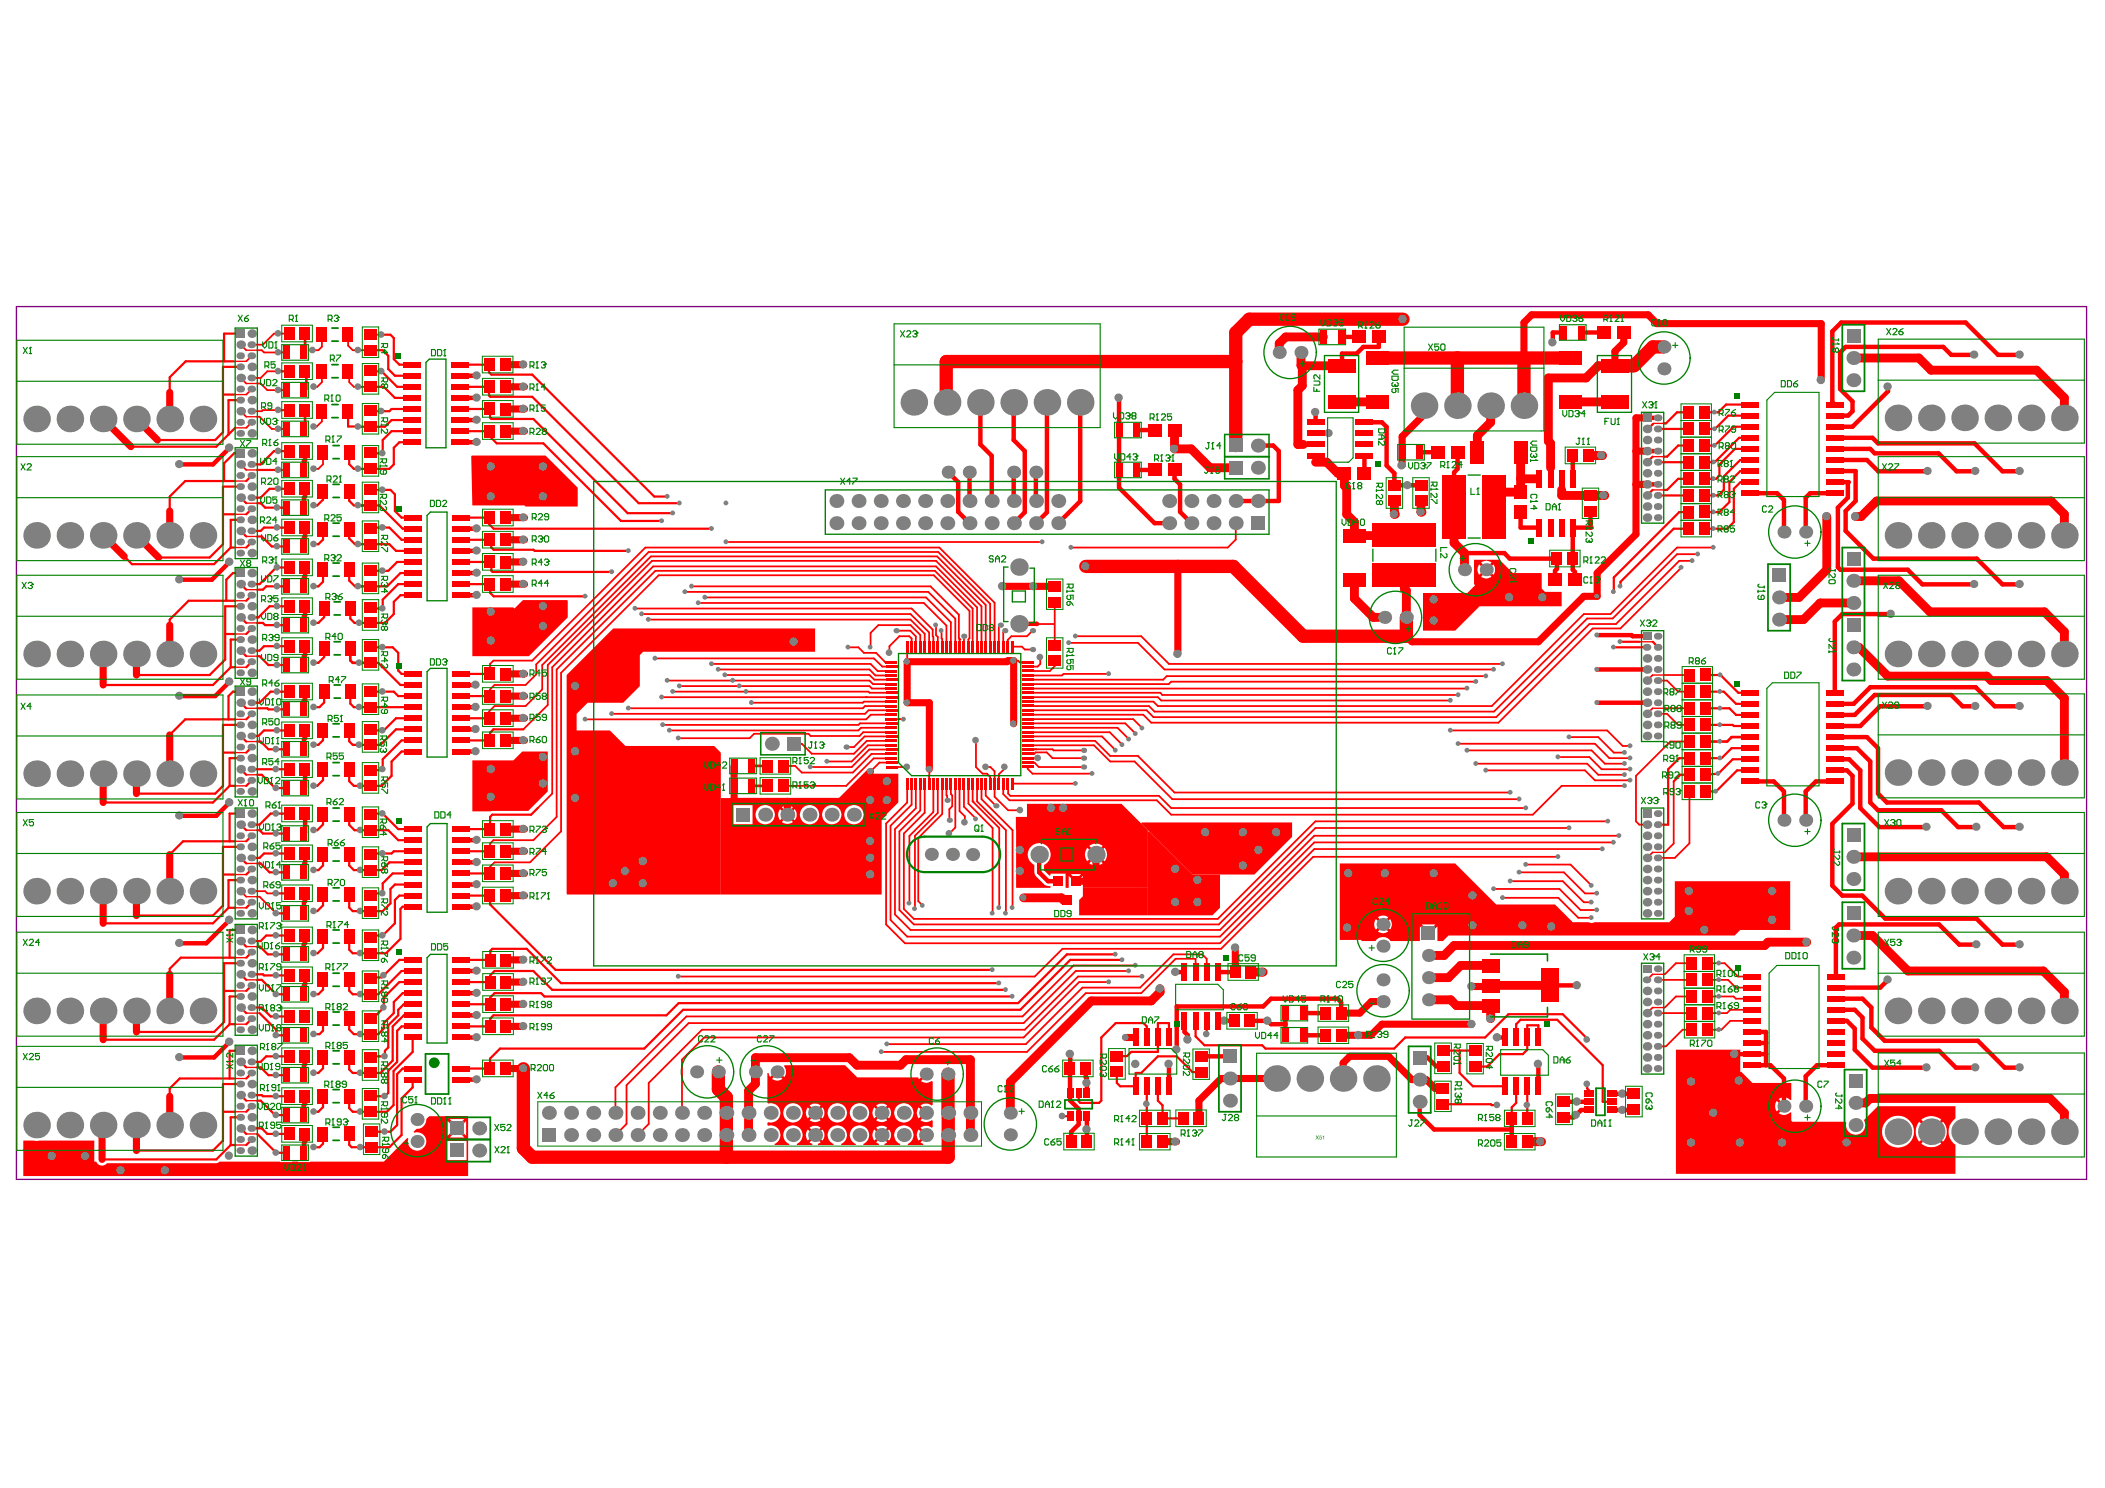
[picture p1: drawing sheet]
<svg xmlns="http://www.w3.org/2000/svg" width="297mm" height="210mm" viewBox="0 0 297 210" stroke-linecap="round" stroke-linejoin="round" font-family="sans-serif">
<path d="M2.3 43.2h292.1v123.2h-292.1z" fill="none" stroke="#800080" stroke-width=".19"/>
<g fill="#f00">
<path d="M66.5 64.4l.1-.1h10.4l4.5 4.5v2.7h-7.3l-.2-.2h-7.3z"/>
<path d="M152.8 125.2h9.2v3.9h-9.7v-2.1l.5-.6z"/>
<path d="M66.7 107.3h5.7l1.3-1.3h3.6v5.6l-2.8 2.8-7.8 .1z"/>
<path d="M66.7 85.7h5.7l.2 .1 1.2-1.1h6.2h.1v2.4l-5.5 5.5h-7.9z"/>
<path d="M162 117.3h.1l6.1 6.1h4v4.7l-1.1 1h-9.1z"/>
<path d="M80 95.2l6.5-6.5h28.5v3.2h-24.2l-.5 .5v4.4l-2.4 2.3h-5l-1.5 1.6v2.3h4.7l2.2 2.2h12.5l.9 1v20h-21.7z"/>
<path d="M161.1 116h21.2v2.1l-5.3 5.3h-8.8l-7.2-7.2z"/>
<path d="M101.7 112.6h16.8l3.4-3.5h4.9v4.1l-2.4 2.3v10.7h-22.7zM110.3 113.9l.8 .7 .8-.7a1.23 1.23 0 0 0-1.6 0zM112.1 114.1l-.7 .8 .7 .8a1.23 1.23 0 0 0 0-1.6zM110.1 114.1a1.23 1.23 0 0 0 0 1.6l.8-.8zM110.3 116a1.23 1.23 0 0 0 1.6 0l-.8-.8zM103.5 113.6v2.7h2.7v-2.7zM119.1 114.9a1.4 1.4 0 0 0 2.8 0 1.4 1.4 0 0 0-2.8 0zM116 114.9a1.37 1.37 0 0 0 2.7 0 1.37 1.37 0 0 0-2.7 0zM112.9 114.9a1.37 1.37 0 0 0 2.7 0 1.37 1.37 0 0 0-2.7 0zM106.6 114.9a1.4 1.4 0 0 0 2.8 0 1.4 1.4 0 0 0-2.8 0z"/>
<path d="M108.3 151.4h.1l.3 .5 .8-.8 .2 .1 .1-.1 .9 .8a1.19 1.19 0 0 0-.1-1.5l.1-.1h8.5l1.8 1.7h8.5l.2 .2 .9-.8 .2 .2-.8 .9a1.2 1.2 0 0 0 1.5 0l.1 .1v3.3l-.1 .1a1.23 1.23 0 0 0-1.6 0l.9 .9-.1 .1 .1 .1-.9 .9a1.23 1.23 0 0 0 1.6 0l.1 .1v.9l-.1 .1a1.23 1.23 0 0 0-1.6 0l.9 .9-.1 .1 .1 .1-.9 .9 .4 .3v.1h-2.2v-.1a1.36 1.36 0 0 0 .5-2.1 1.36 1.36 0 0 0-2.1 0 1.36 1.36 0 0 0 .5 2.1v.1h-2.2v-.1l.4-.3-.8-.7-.8 .7 .4 .3v.1h-2.2v-.1a1.36 1.36 0 0 0 .6-2.1 1.36 1.36 0 0 0-2.2 0 1.36 1.36 0 0 0 .6 2.1l-.1 .1h-2v-.1a1.36 1.36 0 0 0 .6-2.1 1.36 1.36 0 0 0-2.2 0 1.36 1.36 0 0 0 .6 2.1l-.1 .1h-2.2v-.1l.4-.3-.8-.7-.8 .7 .4 .3v.1h-2.1l-.1-.1a1.36 1.36 0 0 0 .6-2.1 1.36 1.36 0 0 0-2.2 0 1.36 1.36 0 0 0 .6 2.1v.1h-2.1v-.1a1.35 1.35 0 0 0 .8-1.7 1.35 1.35 0 0 0-1.7-.9l-.1-.1v-.3l.1-.1a1.36 1.36 0 0 0 1.7-1.3 1.36 1.36 0 0 0-1.7-1.3l-.1-.1zM109.7 151.5l-.8 .7a1.21 1.21 0 0 0 1.5 0zM123.6 156l.8 .7 .8-.7a1.23 1.23 0 0 0-1.6 0zM114.2 156l.8 .7 .8-.7a1.23 1.23 0 0 0-1.6 0zM125.4 156.2l-.7 .8 .7 .8a1.23 1.23 0 0 0 0-1.6zM116.1 156.2l-.8 .8 .8 .8a1.23 1.23 0 0 0 0-1.6zM129.6 156.2a1.23 1.23 0 0 0 0 1.6l.8-.8zM123.4 156.2a1.23 1.23 0 0 0 0 1.6l.8-.8zM114 156.2a1.23 1.23 0 0 0 0 1.6l.8-.8zM123.6 158a1.23 1.23 0 0 0 1.6 0l-.8-.8zM114.2 158a1.23 1.23 0 0 0 1.6 0l-.8-.8zM126.2 157a1.37 1.37 0 0 0 2.7 0 1.37 1.37 0 0 0-2.7 0zM119.9 157a1.4 1.4 0 0 0 2.8 0 1.4 1.4 0 0 0-2.8 0zM116.8 157a1.37 1.37 0 0 0 2.7 0 1.37 1.37 0 0 0-2.7 0zM110.5 157a1.4 1.4 0 0 0 2.8 0 1.4 1.4 0 0 0-2.8 0zM123.6 159.1l.8 .7 .8-.7a1.23 1.23 0 0 0-1.6 0zM114.2 159.1l.8 .7 .8-.7a1.23 1.23 0 0 0-1.6 0zM125.4 159.3l-.7 .8 .7 .8a1.23 1.23 0 0 0 0-1.6zM116.1 159.3l-.8 .8 .8 .8a1.23 1.23 0 0 0 0-1.6zM129.6 159.3a1.23 1.23 0 0 0 0 1.6l.8-.8zM123.4 159.3a1.23 1.23 0 0 0 0 1.6l.8-.8zM114 159.3a1.23 1.23 0 0 0 0 1.6l.8-.8z"/>
<path d="M144.9 113.4h13.4l3.7 3.7v8.1h-9.2v-1.6l-.9 .8-.1-.1-.1 .1-.9-.8v1.6h-.4v-2h-2.2v.3h-.1l-.8-.7v-.8a1.61 1.61 0 0 0 .6-2.5 1.61 1.61 0 0 0-2.5 0 1.61 1.61 0 0 0 .6 2.5v1.1l.1 .5 1.3 1.2 .5 .2h.3v.2h-4.8v-10h1.5zM153.7 119.3l1 1 .9-1a1.45 1.45 0 0 0-1.9 0zM154.9 120.6l1 .9a1.49 1.49 0 0 0 0-1.9zM153.4 119.6a1.49 1.49 0 0 0 0 1.9l1-.9zM154.7 120.8l-1 1a1.45 1.45 0 0 0 1.9 0zM151.1 123.3l.7 .7 .8-.7z"/>
<path d="M3.3 160.9h10v3h.3a.87 .87 0 0 0 1.5 .2h15.4l.5-.2h23.2l3.3-3.4 .1 .1a1.3 1.3 0 0 0 1.1 1.7 1.3 1.3 0 0 0 1.4-1.4 1.3 1.3 0 0 0-1.7-1.1v-.2l.4-.4a1.29 1.29 0 0 0 1.3-1.3l.5-.4h5.5v8.4h-62.8zM63.5 157.9l1 1 1-1zM64.7 159.2l1.1 1v-2.1zM63.2 158.1v2.1l1-1zM63.5 160.5h2l-1-1.1zM63.1 160.9v2.7h2.7v-2.7z"/>
<path d="M189.1 121.8h16.2l5.8 5.8h8.3l2.5 2.5h2.3a.67 .67 0 0 0 .8 0h10.6l.7-.8v-5h16.3v6.9h-7l-.8 .8h-40.4l-.8 .7h-.8v-2l-1.1 1.1-.1-.1-.1 .1-1.1-1.1v2h-4.2a1.29 1.29 0 0 0-2.1 0h-1.9l-.2-.1h-2.9zM194.4 129.4l.8 .7 .7-.7a1.16 1.16 0 0 0-1.5 0zM195.4 130.4l.8 .7a1.2 1.2 0 0 0 0-1.4zM194.2 129.7a1.2 1.2 0 0 0 0 1.4l.7-.7zM200.6 130.4l1 1 1-1zM195.2 130.7l-.8 .7a1.16 1.16 0 0 0 1.5 0z"/>
<path d="M200.8 83.7h6.3l1.1-1.1-.2-.2v-3.4h1.7v.1h-.3l-.4 .3 .7 .7 .8-.7-.7-.3v-.1h1.8l1.9 1.8h4v2.2l.5 .5h2.4v2h-11.6l-3.5 3.5h-4.5zM210.7 79.6l-.7 .8 .7 .7a1.2 1.2 0 0 0 0-1.5zM208.7 79.6a1.2 1.2 0 0 0 0 1.5l.8-.7zM209.7 80.6l-.7 .8a1.21 1.21 0 0 0 1.5 0z"/>
<path d="M236.5 148.1h9.1v3.1h.1l1.6 1.6h5.5v2.3l-.2 .1a1.23 1.23 0 0 0-1.6-.2l.9 .9-.2 .1 .2 .2-.9 .8a1.19 1.19 0 0 0 1.6-.1l.2 .1v1.1l.1 .1h7.5l.1 .2a1.37 1.37 0 0 0 1.6 1.6 1.37 1.37 0 0 0 .9-2l2-2h10.9v1.8a2.27 2.27 0 0 0 0 3.7v4.1h-39.4zM250.7 155.3a1.2 1.2 0 0 0 0 1.5l.8-.8zM271.1 158l1.4 1.4 1.4-1.4a2.13 2.13 0 0 0-2.8 0zM272.8 159.6l1.4 1.5a2.13 2.13 0 0 0 0-2.9zM270.8 158.2a2.23 2.23 0 0 0 0 2.9l1.4-1.5zM271.1 161.3a2.13 2.13 0 0 0 2.8 0l-1.4-1.4zM265.6 159.6a2.26 2.26 0 0 0 4.5 0 2.26 2.26 0 0 0-4.5 0z"/>
</g>
<g fill="none" stroke="#f00" stroke-width=".31">
<path d="M36.3 71h.5l.6 .6M37.3 74.4l-.5 .5M34 99.1l.8 .8M34 91.8l.8 .8M34 87.1l.8 .8M36.3 99.9h1.4M36.3 92.6h.3M36.3 87.9h.8M37.3 91.2l-.7 .6M34 116.3l.8 .8M34 108.5l.8 .8M34 103.8l.8 .8"/>
<path d="M36.3 117.1h.3l.5 .5M36.3 109.3h.6M36.3 104.6h.5M23.9 136.7v.7M34 121l.8 .8M36.3 133.5h.4l1.1 1.1M36.3 121.8h.5M37.1 137.4l.2 .2M37.6 132l-.8 .7M23.9 153.5v1.1M34 159.2l.8 .8M34 154.5l.8 .8"/>
<path d="M34 149.8l.8 .8M34 142.1l.8 .8M36.3 155.3h.5M36.3 150.6h.5M36.9 159.2l.8 .8M36.9 154.5l.2 .1M37.6 149l-.8 .8"/>
</g>
<g fill="none" stroke="#f00" stroke-width=".19">
<path d="M33.2 72.5h1.6M33.2 67.9h1.6M33.2 60.4h1.6M33.2 94.1h1.6M33.2 89.4h1.6M33.2 84.7h1.6M33.2 118.7h1.6M33.2 110.9h1.6M33.2 106.2h1.6M33.2 101.5h1.6M33.2 139.8h1.6M33.2 135.1h1.6"/>
<path d="M33.2 128.1h1.6M33.2 123.4h1.6M33.2 156.8h1.6M33.2 152.1h1.6M33.2 144.5h1.6M33.2 161.5h1.6"/>
</g>
<path d="M34 48.6l.8 .8M36.3 58.8h.3M36.3 54.1h.5l.9 .9M36.3 49.4h.6l.4 .3M37.1 57.9l-.2 .1M36.3 126.5h.3" fill="none" stroke="#f00" stroke-width=".25"/>
<circle cx="39" cy="160" r=".16" fill="#f00"/>
<path d="M38.8 157.3h.2" fill="none" stroke="#f00" stroke-width=".31"/>
<g fill="#f00">
<circle cx="39" cy="154.6" r=".16"/>
<circle cx="39" cy="149" r=".16"/>
<circle cx="39" cy="137.6" r=".16"/>
<circle cx="39" cy="132" r=".16"/>
<circle cx="39" cy="126" r=".16"/>
<circle cx="39" cy="120.4" r=".16"/>
<circle cx="39" cy="114.8" r=".16"/>
</g>
<path d="M38.2 114.8h.8M38.8 111.2h.2" fill="none" stroke="#f00" stroke-width=".31"/>
<g fill="#f00">
<circle cx="39" cy="108.5" r=".16"/>
<circle cx="39.1" cy="103" r=".16"/>
<circle cx="39.1" cy="97.6" r=".16"/>
</g>
<path d="M38.2 97.6h.9" fill="none" stroke="#f00" stroke-width=".31"/>
<g fill="#f00">
<circle cx="39.1" cy="91.2" r=".16"/>
<circle cx="39.1" cy="85.5" r=".16"/>
<circle cx="39.1" cy="80.1" r=".16"/>
</g>
<path d="M38.4 77.1h.7M39 80.1h.1" fill="none" stroke="#f00" stroke-width=".31"/>
<g fill="#f00">
<circle cx="39.1" cy="74.4" r=".16"/>
<circle cx="39.3" cy="69" r=".16"/>
</g>
<path d="M38.7 63.6h.6" fill="none" stroke="#f00" stroke-width=".31"/>
<circle cx="39.3" cy="63.6" r=".16" fill="#f00"/>
<path d="M38.4 60.5h.9" fill="none" stroke="#f00" stroke-width=".25"/>
<circle cx="39.3" cy="57.9" r=".16" fill="#f00"/>
<path d="M38.7 47.1h.6" fill="none" stroke="#f00" stroke-width=".25"/>
<circle cx="40.8" cy="52.4" r=".16" fill="#f00"/>
<g fill="none" stroke="#f00" stroke-width=".31">
<path d="M40.8 52.4h.2M53.8 47.2h1.3M54 49.4l.8 .8M55.3 59.3l-1 .9M55.3 57.7l-.4 .3h-1.1M44.3 76.8h.6M44.3 71.3h.5M49.3 63.8v1.7M49.3 76l.8 .8M52.4 74.4l-.1 .1M54 74.4h.9M54 69.1h1.1"/>
<path d="M55.7 72.1l1 .9M44.3 99.8h.8M44.3 93.5h.6M44.3 87.9h.6M44.3 82.7h.6M45.7 91.5v1.2M49.3 81.9l.8 .8M49.4 99.3l.5 .5M49.4 87.3l.6 .6M52.3 97.5v.1M54 80.5h.8M56.2 94.6l.5 .5"/>
<path d="M44.3 117.1h.5M44.3 105.1h.6M49.3 108.5v1.7M49.3 116.4l.7 .7M49.3 104.6l.5 .5M52.3 102.9l.2 .1M52.4 114.8l-.1 .1M54 108.5l-.1 .1M44.3 134.5h.5M44.3 128.5h.5M44.3 122.7h.6M49.3 126.2v1.8"/>
<path d="M49.3 139.8l.5 .5M49.3 134l.5 .5M49.3 122.1l.6 .6M50.9 128.5h1.4M50.9 122.7h1.4M52.4 120.4l-.1 .1M52.6 132l-.3 .2M52.6 126l-.3 .3M54 120.4h1.3M54.2 137.6l-.3 .3M54.9 121.6l-1.1 1.1M56.4 126.3l-.7 .7"/>
<path d="M56.7 137h.4M69.5 133.8l-.3 .3v1.3M69.8 137l-.6 .6M44.3 156.8h.6M44.3 151.4h.6M44.3 140.3h.6M49.3 156.3l.5 .5M49.3 143.7v1.5M50.9 151.4h1.4M50.9 140.3h1.4M52.6 143.7h-.3M54.2 144.3v.8"/>
<path d="M54.3 159.6h.8M54.8 154.2l-.5 .4M56.7 144.8l-.7 .6M57 141.7l-.8 .7M69.2 143.7v1.1M44.3 161.8h.8M49.3 161.5l.3 .3"/>
</g>
<path d="M40.8 47.1h.1M44.1 49.4h.8M44.3 54.6h.5M49.1 48.7l.7 .7M49.3 53.9l.6 .7M51.5 49.4h-.1M44.3 66.1h.6M44.3 60.2h.4" fill="none" stroke="#f00" stroke-width=".25"/>
<path d="M50.7 93.5h1.6" fill="none" stroke="#f00" stroke-width=".38"/>
<circle cx="69.2" cy="126.3" r=".16" fill="#f00"/>
<path d="M69 51.4v1.1l.3 .3M69.2 58.9l.1 .2M69 74l.7 .6M69.2 61.6l.9 .9M69.3 76.1v1.1l.4 .4M69.3 79.3v1.2M69.2 83.7l.5 .4M69.5 114.9l-.3 .3M69.2 126.3v1.3" fill="none" stroke="#f00" stroke-width=".31"/>
<path d="M69.2 93.7v1.4M69.8 99.6l-.8 .8M69.8 96.6l-.6 .7M69.6 118.5l-.4 .5v1.1M69.8 121.6l-.6 .7" fill="none" stroke="#f00" stroke-width=".25"/>
<g fill="#f00">
<circle cx="73.9" cy="126.3" r=".5"/>
<circle cx="73.9" cy="120.1" r=".5"/>
<circle cx="73.9" cy="117" r=".5"/>
<circle cx="73.9" cy="104.4" r=".5"/>
<circle cx="73.9" cy="101.3" r=".5"/>
<circle cx="73.9" cy="95.1" r=".5"/>
<circle cx="73.9" cy="82.4" r=".5"/>
<circle cx="73.9" cy="57.7" r=".5"/>
<circle cx="73.9" cy="54.6" r=".5"/>
</g>
<path d="M76.4 140.1l.4 .5" fill="none" stroke="#f00" stroke-width=".31"/>
<g fill="#f00">
<circle cx="82.6" cy="84.1" r=".16"/>
<circle cx="106.1" cy="108" r=".19"/>
</g>
<g fill="none" stroke="#f00" stroke-width=".25">
<path d="M121.1 91.3l.8 .8M121.9 99l-.1 .1M122.1 99.6l-.3 .3M122.5 97.6l.2 .1M128.3 89.7l.3 .4M128.5 89l.7 .8M131.6 88.8v.9l.1 .1M132.1 89.6l.2 .2M132.9 89v1.1h.1M135.3 90l.1 .2M135.4 90.2h.1M136.8 90l-.1 .2"/>
<path d="M141.8 89l-.2 .2M142.7 89.7l-.5 .6M143.9 93.4h1.1M144.2 91.2l.4 .4M146.8 93.7l-.4 .3M150.1 95.1l-.2 .2M162.1 99.6l.8 .8M163.4 98.3l.5 .5M163.7 97.7l.3 .3M165.3 96.2l-.4 .3M106.4 103.5l-.6 .6M114.1 103.5l.3 .3"/>
<path d="M121.3 102l-.2 .3M121.5 102.7l-.4 .3M125.8 101.4h1.7M127.5 101.4v.1M131.1 108.5v2M131.1 109.4h.1M133.6 112.2v.1v.6M134.2 112l.2 .2M134.4 113.7l-.4 .4M134.8 116.7l-.8 .9M136 113.8l1.7 1.7M137.2 113h.1"/>
<path d="M138.7 109.1h.6l.4 .5v.9M140.3 108.8v1.7M141.6 112l.8 .9M141.8 108.4l-.9 .8v1.3M142.3 112l.3 .3M146.5 106.9v.1M147.7 106.1h-1.6l-.2 .3M129.6 127.1l.6 .6M169.7 134.6l.6 .7"/>
</g>
<path d="M192.4 48.9l-1 1M152.2 158.6l-1.1 1.1M152.2 156.4v1.1M178.9 144l.5 .5M189.2 141.4v1.5" fill="none" stroke="#f00" stroke-width=".63"/>
<path d="M152.2 154.1v1.2l.2 .3M155.4 155.3l-.3 .3M157.6 151.2v1.6M161.4 144.3l.4 .5M163.4 144.3h1.6M168.7 146.2l1.3 1.2" fill="none" stroke="#f00" stroke-width=".31"/>
<circle cx="196.8" cy="72.5" r=".63" fill="#f00"/>
<path d="M216.8 67.5h.4M219.7 78.8v1.4M201.4 149.2l1.3 1.2M211.3 146.4h1.1M222.4 157.3l-.3 .3" fill="none" stroke="#f00" stroke-width=".63"/>
<path d="M207.1 97.1h-.1M223.7 108.7l1.4 1.4M223.5 127.3h1.1M223.7 126h1.7" fill="none" stroke="#f00" stroke-width=".25"/>
<path d="M214.6 143.9l-.7 .6M215.5 146.4v1.7M224 153.5l.2 .3v.4h-.1M224 146.7h.1" fill="none" stroke="#f00" stroke-width=".31"/>
<circle cx="224.4" cy="74.4" r=".31" fill="#f00"/>
<g fill="none" stroke="#f00" stroke-width=".31">
<path d="M234.8 59.7h.3M232.4 60.5h.2M234.8 69.1h.4M234.8 64.4h.4M241.8 72.2h.8M241.8 69.9h.7M241.8 65.2h.2M242.6 67.1l-.4 .4h-.4M228.7 82.1v.6M234 116.3h1.4M237.1 109.3l-.9 .9M242.8 106.9h.1"/>
<path d="M226.2 155.4h1.3"/>
</g>
<path d="M230.2 89.6l.2 .1M227.5 154.2l.1 .1M229 156.6h1.5" fill="none" stroke="#f00" stroke-width=".63"/>
<path d="M234 96h1.2M229 105.2h1.1M231.3 116.3h1.1M234 147.6h1.1M242.6 145.3h.3" fill="none" stroke="#f00" stroke-width=".25"/>
<path d="M231.3 90.5h.1M231.3 90.5h1.9" fill="none" stroke="#f00" stroke-width=".19"/>
<circle cx="244.8" cy="148.7" r=".31" fill="#f00"/>
<path d="M34 58l.8 .8M34 53.3l.8 .8M37.7 52.4l-.9 .9M34 65.5l.8 .8M34 125.7l.8 .8M37.4 125.7l.3 .3M244.2 142.4l-.5 .5" fill="none" stroke="#f00" stroke-width=".25"/>
<path d="M244.3 104l-.6 .6" fill="none" stroke="#f00" stroke-width=".38"/>
<g fill="none" stroke="#f00" stroke-width=".31">
<path d="M23.9 53.2v2.1M31.5 55.7v5.3M31.6 47.1v3.9M32.2 56.4v4.9M31.5 72.5v4.3M31.6 65.4v2.5M32.6 73.3v3.9M34 74.9l.8 .8M34 70.2l.8 .8M36.3 75.7h.6M244.7 73.6l-1 1M245.6 66.5l-1.6 1.5"/>
<path d="M23.9 87.4v.8M31.8 85.5v3.9M32.2 98.2v3.3M34 82.4l.8 .8M37.1 87.9l.3 .3M37.6 82.7l-.5 .5h-.8M31.5 102.3v8.6M32.4 106.9v4M32.4 114.8v3.9M37.3 103l-.8 .8M244.5 102.3l.2 .1M31.5 123.4v4.3"/>
<path d="M31.6 135.9v3.9M32.2 124.1v4M34 132.7l.8 .8M34 137.4l.8 .8M36.3 138.2h.6M37.3 120.4l-.7 .6M31.5 152.9v8M32.6 157.6v3.9"/>
</g>
<path d="M260.4 48.9l-.7 .8M266.4 54.6v.6M274.2 48.9l1.1 1.2M255.4 69.6l-.6 .6M264.2 61.8l.8 .7M259.3 80l.4 .4M260 86.6l-1.1 1.1M249.2 148.7v1.6h.6" fill="none" stroke="#f00" stroke-width=".63"/>
<path d="M23.9 55.3v3.8M23.9 103.7v5.4M14.6 125.7v4.5M19.3 125.7v3.5M14.6 142.6v4.1M19.3 142.6v3M23.9 154.6v4.1" fill="none" stroke="#f00" stroke-width="1"/>
<path d="M33.2 55.7h1.6" fill="none" stroke="#f00" stroke-width=".19"/>
<circle cx="39" cy="143.4" r=".16" fill="#f00"/>
<g fill="none" stroke="#f00" stroke-width=".31">
<path d="M49.1 58v2.2M69 54.6v1.2l.2 .2M69.2 57.7v1.2M49.3 69.3v1.3l.6 .7M49.3 74.7v1.3M49.3 65.5l.6 .6M69 73v1M69.2 60.8v.8M45.7 85.8v1.3M45.7 97.6v1.5M49.4 85.8v1.5M49.4 97.6v1.7"/>
<path d="M52.3 85.7l.2 .1M54 84.6v1.2M69.2 82.4v1.3M69.3 80.5l.2 .2M44.3 110.9h.5M49.3 103v1.6M49.3 114.9v1.5M49.3 110.2l.6 .7M54 107.1v1.4M55.3 107.4v2.1l-1.5 1.4M69.2 115.2v1.8M69.6 102.9l-.4 .5v1"/>
<path d="M49.3 138.2v1.6M49.3 128l.5 .5M54 124.6v1.4M55.1 125.4v2l-1.1 1.1M55.7 127v3.2M56.8 127.9l-.3 .3M69.2 137.6v.9M38.2 143.4h.8M39 145.3v.7M44.3 145.9h.8M49.3 149.2v1.7l.5 .5M49.3 154.6v1.7"/>
<path d="M49.3 160v1.5M49.3 145.2l.6 .7M50.9 145.9h1.4M54.2 145.1l-.8 .8M54.8 144.6v3.2l-.5 .4v.8M56 145.4v4.4M56.2 142.4v.8M56.7 155v5.1M56.8 150.7l-.8 .8M58.2 146.4v2M58.2 152.3v1.1M69.2 149.3v1.4"/>
<path d="M69.6 143.2l-.4 .5M69.8 140.1l-.6 .6v1"/>
</g>
<path d="M43.2 52.4v2.5M49.4 93.2l.4 .3" fill="none" stroke="#f00" stroke-width=".38"/>
<path d="M49.1 47.2v1.5M49.3 52.4v1.5M69.2 97.3v.9M69.6 93.2l-.4 .5M69 100.4v.9M69.2 122.3v.9" fill="none" stroke="#f00" stroke-width=".25"/>
<g fill="#f00">
<circle cx="69.2" cy="60.8" r=".16"/>
<circle cx="73.9" cy="150.7" r=".5"/>
<circle cx="73.9" cy="123.2" r=".5"/>
<circle cx="73.9" cy="98.2" r=".5"/>
<circle cx="73.9" cy="73" r=".5"/>
<circle cx="73.9" cy="76.1" r=".5"/>
<circle cx="73.9" cy="60.8" r=".5"/>
</g>
<path d="M76.5 93.8v3.5M77.3 93.8v5.6M86.8 153.4v3.6" fill="none" stroke="#f00" stroke-width=".25"/>
<circle cx="86.4" cy="80.7" r=".16" fill="#f00"/>
<g fill="none" stroke="#f00" stroke-width=".25">
<path d="M122.2 98.3h.1M122.8 89.3v2M123.3 92.9l1.2 1.1M128.5 88.2l1.4 1.4v1.6M128.5 87.4l2 2v1.8M128.6 90.1v1.1M129.2 89.8v1.4M131.1 89.2v2M131.7 89.8v1.4M132.1 88.2v1.4M132.3 89.8v1.4M133 90.1v1.1"/>
<path d="M133.6 88.2v3M134.2 87.8v3.4M134.8 87.3v3.9M135.3 86.7v3.3M135.4 90.2v1M136 89.8v1.4M136.7 90.2v1M136.8 86.2v3.8M137.2 85.8v5.4M137.9 85.7v5.5M138.5 85.5v5.7M139.1 85.3v5.9"/>
<path d="M139.7 85.2v6M140.3 85v6.2M141.2 88.2l-.3 .2v2.8M141.6 89.2v2M142.2 90.3v.9M143.7 93.2l.2 .2M146.8 92.7v1M148.8 84.9v6.1M148.8 93.2v.8M164.6 95.4l-.5 .5M121.8 103.3l-.5 .5M122.6 100.2l-.5 .5"/>
<path d="M122.9 100.8l-.7 .7M125.8 108.2h2.2M134 114.1v1.6M134.4 112.2v1.5M136.2 115.1v.9M137.7 104.4v3.8M139.1 108.2h.7l.5 .6M141.8 108.2v.2M142.2 110.5l.1 .1M145 108.2v.3M146 107.6l.6 .6M146.2 105.7h.1"/>
<path d="M146.2 105.7h-.3M148.5 105.7l.2 .2M161.8 100.2l1 1M163.5 112.3l1.8 1.7M88.4 153.1v5.4M91.5 152.8v5.7"/>
</g>
<path d="M142.3 93.2l-.2 .1M103.6 108v2.9M111.1 113v1.9M154.7 123.3l-1 1" fill="none" stroke="#f00" stroke-width="1"/>
<path d="M106.6 149.2v2M136.9 157v3.1" fill="none" stroke="#f00" stroke-width="1.3"/>
<path d="M133.8 66.6l1.4 1.4M136.8 66.6v4.1M139.9 64.3v6.4M146.2 66.6v4M146.3 88h.1M151 155.2l1.2 1.2M151 148.7v2M151.1 159.7v1.4M152.2 157.5v1.1" fill="none" stroke="#f00" stroke-width=".63"/>
<path d="M159.6 148.4l-.6 .6M161.8 144.8v1.6M161.8 153.2v7.9M163.4 144.3v4.1M163.4 153.2v2.1l.6 .6v1.9M165 144.3v2.1" fill="none" stroke="#f00" stroke-width=".31"/>
<circle cx="166.1" cy="148" r=".31" fill="#f00"/>
<path d="M189.4 49.9v1.7M194.6 47.5v1.4M192.5 64.3v2.5M196.8 66.8v1.7M205.2 66.6v4.9M167.1 144v1.6l.5 .4v.7M181.4 142.9v3.1M188.7 140.9l.5 .5M200.3 155.4v1.9" fill="none" stroke="#f00" stroke-width=".63"/>
<path d="M215 45.5v5M174.3 133.7v3.4M169.2 155.3v2.5" fill="none" stroke="#f00" stroke-width="1"/>
<path d="M168.7 144v2.2M170.3 144v1.9M208.1 148.2h-2.1v3.2M210.4 155.8l.1 .1M213.9 144.5v1.9M213.9 153.2v2.4M215.5 144.6v1.8M215.5 153.2v4.5M215.5 148.1l-.6 .6" fill="none" stroke="#f00" stroke-width=".31"/>
<path d="M174.4 73.8v2.3M168.7 135.3v1.8M170.3 135.3v1.8" fill="none" stroke="#f00" stroke-width=".25"/>
<path d="M174.4 46.9v4.1" fill="none" stroke="#f00" stroke-width="1.9"/>
<path d="M189.7 66.8v1.7l.3 .3M206.7 78v2.4M214.6 63.8v5.6" fill="none" stroke="#f00" stroke-width="1.3"/>
<circle cx="217.4" cy="161.1" r=".63" fill="#f00"/>
<g fill="none" stroke="#f00" stroke-width=".31">
<path d="M31.6 51h1.4M31.6 47.1h2.4M32.2 56.4h1.8M34 51.8h-2.5v3.9M54.8 50.2v1.9M242 58.2h.5M17.5 78.5l1.1 1.1M23.9 70v2.1M31.5 61l-1.1 1.1M31.6 67.9h1.6M32.2 61.3l-1.7 1.7M32.6 77.2h.4"/>
<path d="M34 68.6h-2.5v3.9h1.7M34 63.9h-1l-1.4 1.5M35.5 76.5l-.7 .7M35.5 71.8l-.7 .7M35.5 67.1l-.7 .8M55.3 60.8l-1.3 1.3v1.8M55.7 69.7v2.4M242.6 65.5v1.6M244 68v2.8M245.6 68l-.9 1v4.6M31.8 85.5h2.2M31.9 81.8v2.9h1.3"/>
<path d="M32.9 97.6h1.1M33.2 89.4h-1.4v3.6M34 90.2h-1.4v3.9h.6M35.5 88.7l-.7 .7M35.5 87.1h1M35.5 84l-.7 .7M45.7 99.1l-.6 .7M49.3 80.4v1.5M56.2 92.1v2.5M227.7 81.5v2M244 99.9l1 1M25.8 118.7l-1.9 1.9"/>
<path d="M31.5 106.2h1.7M31.5 102.3h2.5M32.2 101.5h1M32.4 118.7h.8M32.4 114.8h1.6M32.4 106.9h1.6M34 119.5h-2.5v3.9M35.5 103.8h1M37.1 117.6h3.3M37.3 103h3.5M39 114.8h1.8M39 111.2h1.4"/>
<path d="M39 108.5h1.8M39.1 100.1h1.3M45.6 108.5v1.5M45.6 116.3l-.8 .8M45.6 104.4l-.7 .7M235.4 108.5v7.8M32.2 128.1h1M32.2 124.1h1.8M33.2 139.8h-1.6v4.4l-1.4 1.4M34 131.2h-1.6v3.9h.8M35.5 139l-.7 .8M35.5 134.3l-.7 .8"/>
<path d="M35.5 127.3l-.7 .8M37.3 137.6h3.5M37.3 120.4h3.5M37.6 132h3.2M37.8 134.6h2.6M38 123.1h2.4M39 128.8h1.4M39 126h1.8M45.6 126.2v1.5M45.6 139.6l-.7 .7M45.6 133.7l-.8 .8M45.6 122.1l-.7 .6"/>
<path d="M49.3 120.6v1.5M49.3 132.1v1.9M56.5 128.2v4.2M31.5 156.8h1.7M31.5 152.9h2.5M32.4 148.2v3.9h.8M32.6 157.6h1.4M34 140.6h-1.6v3.9h.8M35.5 156l-.7 .8M35.5 151.4l-.7 .7M35.5 143.7l-.7 .8M37.1 154.6h3.7"/>
<path d="M37.6 149h3.2M37.7 160h3.1M37.9 151.7h2.5M39 157.3h1.4M39 146h1.4M39 140.3h1.4M45.6 156.2l-.7 .6M45.6 143.7v1.7M54.2 140.7v1.4M54.8 151v3.2M56 151.5v7.2M155.4 146.4v8.9"/>
<path d="M160.3 151.4v1.8M206 151.4l1.8 1.8M217.1 144.6v1.8M224 152.9v.6M226.2 150.3v5.1M32.6 161.5h.6M39 162.6h1.4M45.6 161.3l-.5 .5"/>
</g>
<g fill="none" stroke="#f00" stroke-width=".63">
<path d="M147.7 56.8v15.5l-1.5 1.5M152.4 56.8v13.9M219.1 46.9v1.4M259.7 49.7v5.2M261.4 56.6v1.4M135.2 68v4.2M144.6 63.6v8.7M166.5 68.3v3.9M214.6 72.2v2.2M218.8 66v1.5M221.9 74.4v6l.3 .3v1.1M221.9 64.3v3.2"/>
<path d="M224.4 72.1v2.3M251.7 70.5v4.6M254.8 70.2v4.9M259.3 71.6v8.4M260.4 72.1v2.8M261.8 66.5v4.2M263.9 63.3l.6 .6M42.9 98.8h.1M219.7 80.2l-.3 .3v1.3M258.9 87.7v10M43 117.4l-.1 .2M43 104.1l-.1 .2"/>
<path d="M251.7 111.6v4.1M254.8 111.6v4.1M261.4 109.5v3.9M262.5 108.7v5.3M263.9 107.4v5.8l1.1 1.1M265 105.5v6.5M42.9 134.6h.1M43 138.8l-.1 .2v1.3M43 127.1l-.1 .2M43 121.8l-.1 .1M146.6 120.6v2.5M259.5 130.4l-.4 .4v7"/>
<path d="M43 149v1.1l-.1 .2M151 150.7v4.5M165 150.1v3.1M166.1 142v6M217.1 150.1v3.1M249.2 145.6v3.1M251.7 152.1v3.9M254.8 151.8v4.2M261.7 142.4l1.1 1.1v3M261.7 145.1v3M264.1 142.1v2.8M42.9 161.2v1.4"/>
</g>
<path d="M220.4 67.5v1.6M49.4 91.5v1.7" fill="none" stroke="#f00" stroke-width=".38"/>
<g fill="none" stroke="#f00" stroke-width=".25">
<path d="M35.5 59.6l-.7 .8M78.5 94.4v20.8M79.2 94.9v22.4M123.6 92.1l1.3 1.3M125 116.2v14.2M126.3 117v12M126.9 117.3v11.1M127.5 117.6v10.6M128.3 117.9v9.5M128.6 110.5v3M129.1 117.9v10.3M129.2 110.5v3.5"/>
<path d="M129.6 118.2v8.9M129.9 110.5v3.8M130.5 110.5v4.1M131.7 110.5v4M132.3 110.5v4.2M133 110.5v4.3M133.6 110.5v1.7M134.2 110.5v1.5M134.8 110.5v6.2M135.4 110.5v3.9M136 110.5v3.3M136.7 110.5v2.9"/>
<path d="M137.2 110.5v2.5M137.9 110.5v2.5M138.5 110.5v2.2M139.1 110.5v1.7M140.1 116.8v12M140.3 110.5v1.9M141 116.8v11.3M141.6 110.5v1.5M141.9 117.1v11.7M142.3 110.6v1.4M142.9 117.1v11M158.8 102l1.5 1.5"/>
<path d="M161.3 100.8l1.2 1.1M224 107.7l1.5 1.6M234 100.7h1.2M236.2 110.2v8.8M37.7 126h1.3M243.8 138.2l1.1 1.1M96.2 149.5v7.5M244.6 140.6l.3 .3"/>
</g>
<g fill="none" stroke="#f00" stroke-width="1">
<path d="M229.1 46.9v1.4M257 45.7v7.9M23.9 72.1v3.4M166.2 79.9v12.4M14.6 92.3v4.3M19.3 92.3v2.9M23.9 88.2v4.1M131.1 99.1v9.4M14.6 109.1v4.1M19.3 109.1v2.9M103.6 110.9v2.1M23.9 120.6v5.1"/>
<path d="M23.9 137.4v5.2M154.7 120.6v2.7M14.4 158.9v4.7M19.3 158.7v3.6M189.5 149.9v2.2M201.3 152.3l1.2 1.2"/>
</g>
<path d="M190 68.8v3.7M196.8 70.7v1.8M261.8 72.9h.8M261.5 91.3h.8M249.5 132.9l-.5 .5M106.6 151.2v1.7M136.9 149.5v7.5" fill="none" stroke="#f00" stroke-width="1.3"/>
<path d="M174.4 51v11.9" fill="none" stroke="#f00" stroke-width="1.9"/>
<g fill="none" stroke="#f00" stroke-width=".19">
<path d="M33 51h1.8M34.8 58.8h1.5M34.8 54.1h1.5M34.8 49.4h1.5M33 77.2h1.8M34.8 71h1.5M34.8 66.3h1.5M34.8 99.9h1.5M34.8 92.6h1.5M34.8 87.9h1.5M34.8 117.1h1.5M34.8 109.3h1.5"/>
<path d="M34.8 104.6h1.5M34.8 133.5h1.5M34.8 126.5h1.5M34.8 121.8h1.5M34.8 160h1.5M34.8 155.3h1.5M34.8 150.6h1.5M34.8 142.9h1.8"/>
</g>
<circle cx="42.9" cy="98.8" r=".31" fill="#f00"/>
<g fill="none" stroke="#f00" stroke-width=".63">
<path d="M43 63.6v1.3l-.1 .1M43 69v1l-.1 .2M160.4 66.3h2.5M162.9 73.8h2.1M165.7 66.3v1.2M42.9 98.8v1.3M43 81.3l-.1 .2v1.2M43 91.2v1.2l-.1 .1M43 86.8l-.1 .1M147.9 124.3h1.4M171.8 137.1h2.5M153.2 152l.2 .1v.7"/>
<path d="M169.5 149h4.1M172.8 144h1.4M179.4 144.5h2"/>
</g>
<g fill="none" stroke="#f00" stroke-width=".31">
<path d="M39.3 57.9h1.5M39.3 52.4h1.5M52.3 54.6h1.9M52.3 49.4h1.7M52.3 52.4h1.5M52.3 58h1.5M54.8 52.1l.9 .9M55.1 47.2l.5 .5M69.2 56h5.9M69.3 59.1h6M69.3 52.8h5.8M37.3 74.4h3.5"/>
<path d="M37.4 71.6h3M38 69h2.8M39.1 77.1h1.3M39.3 63.6h1.5M45.6 76.1l-.7 .7M45.6 69.3v1.2M49.1 60.2h5.2M49.9 71.3h.7M49.9 66.1h5M50.1 76.8h4.8l1 .9M52.3 71.3h1.2M52.3 63.9h1.7"/>
<path d="M52.4 74.4h1.6M55.1 69.1l.6 .6M56 79.3l-1.2 1.2M69.7 77.6h5.6l.1 .1M87.6 73.5h5.8M88.6 72.4h6.4M90.1 71h5.8M92.3 70h1.9M37.3 91.2h3.5M37.6 82.7h2.8M37.7 99.9l.2 .2h1.2M37.9 93.8h2.5"/>
<path d="M38 85.5h2.8M39.1 97.6h1.7M39.1 80.1h1.7M45.6 82.1l-.7 .6M45.7 87.1l-.8 .8M49.9 99.8h.8M50.1 82.7h4.5M52.3 93.5h1.1M52.3 97.6h3.3M52.3 91.3h3.1l.8 .8M52.3 80.5h1.7M55.6 86.6l-1.3 1.3h-4.3"/>
<path d="M56.5 84l-.9 .9M49.8 105.1h3.9M50 117.1h4.8M52.3 108.6h1.6M52.4 114.8h1.6M52.5 103h1.5M55.9 101.3l-1.7 1.7M69.6 102.9h4.3M75.9 114l-1 .9h-5.4M49.8 134.5h4.7M49.8 128.5h1.1M49.9 122.7h1"/>
<path d="M52.3 137.9h1.6M52.3 128.5h1.7M52.3 122.7h1.5M52.4 120.4h1.6M52.6 132h1.4M52.6 126h1.4M55.6 120.1l-.3 .3M55.7 124.8l-.6 .6M69.5 133.8h4.8M69.8 137h5.5M49.8 156.8h4.8M49.8 151.4h1.1"/>
<path d="M49.8 140.3h1.1M52.3 151.4h1.4M52.3 140.3h1.1M52.3 154.6h2M52.4 149h1.9M52.5 159.6h1.8M55.6 141.3v1.6M56 158.7l-.9 .9M57 141.7h1.2M69.8 140.1h6.6M149.9 157.5h1.1M152.4 155.6h2.7"/>
<path d="M157.4 144.3h4M157.6 149h1.4M160.3 151.4h.7M163.4 149h2.7M168.3 151.2h1.2M178.1 147.4l.5 .5M49.6 161.8h5.3"/>
</g>
<g fill="none" stroke="#f00" stroke-width=".25">
<path d="M37.1 57.9h2.2M37.3 49.7h3.2M37.7 55h2.7M37.7 52.4h1.6M39.3 47.1h1.5M40.4 54.9h.1M45.4 59.4l-.7 .8M45.4 53.9l-.6 .7M45.4 48.9l-.5 .5M49.8 49.4h1.6M49.9 54.6h1.6M52.3 47.2h1.5"/>
<path d="M39.3 66.3h1.1M39.3 60.5h1.1M45.6 63.8v1.7M52.3 69.1h1.7M174.4 76.1l-1.1 1.1M69.8 99.6h4.4M69.8 96.6h4.4M75.7 93.7v1.4M119.7 91.3h1.4M121.9 99h3.9M121.9 92.1h1.7M122.1 99.6h3.7"/>
<path d="M122.2 98.3h3.6M122.7 96.8l.3 .3h2.8M122.7 96l.5 .5h2.6M122.7 94.4l.8 .9h2.3M122.7 97.7h3.1M122.8 93.7l1 1h2M123.4 95.9h2.4M124.5 94h1.3M124.9 93.4h.9M125.5 91.2v.9M142.8 91.2h1.4M144.6 91.6h1.1"/>
<path d="M145 94h1.4M145.7 89l-.8 .7h-2.2M148.8 94l-.7 .7M150.1 95.1h6.4M162.8 99l.6 .6M69.6 118.5h5.7M110.5 108h1.7M112 104.9h1.1M121.3 102h4.5M121.5 102.7h4.3M122.3 104.5h3.5M122.5 105.1h3.3"/>
<path d="M122.6 100.2h3.2M123 106.4h2.8M123.3 107h2.5M124.1 107.6h1.7M125.8 103.9h-3.8l-1.5 1.5h-1.1M135.4 114.4l.8 .7M142.3 114.3h1.7M145 107.6h1M145 107h1.5M145 106.4h.9M145 108.5l.7 .6M147.7 106.1l.8 .8h4.4"/>
<path d="M159.9 101.4l1.3 1.3M69.8 121.6h5M152.3 138.5h4.2M91.5 158.5l-1.5 1.6"/>
</g>
<path d="M43 60.4l-.1 .1M50.6 71.3h1.7M49.8 93.5h.9" fill="none" stroke="#f00" stroke-width=".38"/>
<g fill="none" stroke="#f00" stroke-width="1">
<path d="M71.3 51.4h2.6M71.4 57.7h2.5M71.4 54.6h2.5M71.4 79.3h2.5M71.4 95.1h2.5M71.4 82.4h2.5M128 99.1h3.1M141.5 82.7h4.4M71.4 117h2.5M71.4 104.4h2.5M71.4 101.3h2.5M71.4 126.3h2.5"/>
<path d="M71.4 120.1h2.5M151.8 124.3h1.9M71.4 144.8h2.5M71.4 141.7h2.5M158.8 146.4h1.5M172.3 152.1h1.3"/>
</g>
<path d="M149.8 126.7l.3 .3h.5M163.7 139.5v.4" fill="none" stroke="#f00" stroke-width="1.3"/>
<circle cx="178.1" cy="137.1" r=".63" fill="#f00"/>
<path d="M177.5 62.9h2.2M183.9 62.7h1.7M185.6 64.3v.9" fill="none" stroke="#f00" stroke-width=".63"/>
<path d="M183.8 54.4l-.7 .6" fill="none" stroke="#f00" stroke-width="1.3"/>
<circle cx="183.8" cy="51.6" r=".63" fill="#f00"/>
<path d="M183.6 51.6h.2M189.4 56.7h5M188.8 66.8h.9M193.8 87.1h1.6M201.6 134.8h2.2" fill="none" stroke="#f00" stroke-width="1.3"/>
<path d="M193.5 141.3h1.7M195.9 149h-5.4l-1 .9M199.2 152.3h2.1" fill="none" stroke="#f00" stroke-width="1"/>
<path d="M189.2 47.5h2.8M189.4 49.9h2M192.4 48.9h2.2M192.5 59.6h2.5l.7 .6M200.3 149.2h1.1M202.7 150.4h.9" fill="none" stroke="#f00" stroke-width=".63"/>
<circle cx="200.5" cy="72.2" r=".63" fill="#f00"/>
<path d="M200.4 63.8h2.5M205.7 66.1l-.5 .5M221.9 74.4h2.5M218.7 139h3.9M220.7 157.6h1.4M220.7 155.4h3.5M224.2 156.6h-1.1l-.7 .7" fill="none" stroke="#f00" stroke-width=".63"/>
<path d="M213.3 156.2v1.6M214.9 148.7h-3.3l-1.8 1.8h-1.6" fill="none" stroke="#f00" stroke-width=".31"/>
<path d="M223.5 84.1h1.9M207.7 139.2h2.5" fill="none" stroke="#f00" stroke-width="1"/>
<path d="M210.9 69.4h3.7" fill="none" stroke="#f00" stroke-width="1.3"/>
<path d="M219.9 106.8h4.4M221.5 104h4M222.7 129.5h1.9" fill="none" stroke="#f00" stroke-width=".25"/>
<circle cx="226.3" cy="69.9" r=".63" fill="#f00"/>
<path d="M220.4 69.1v.8h5.9" fill="none" stroke="#f00" stroke-width="1.3"/>
<circle cx="226" cy="64.3" r=".63" fill="#f00"/>
<path d="M218.5 62.2l.3 .3M224.1 64.3h1.9M251 87.4h3.5M251 84.3h2.9M261.5 132h2.7M105.6 153.9v6.2M119.8 149.2l1.1 1.1" fill="none" stroke="#f00" stroke-width="1.3"/>
<g fill="none" stroke="#f00" stroke-width=".63">
<path d="M219.1 46.9h1.6M223.2 46.9h3.1M232.4 58.9h1.6M258.6 56.7l.3 .4M258.9 58.6h1.9M281.9 50.1h3.1M32.4 63.2l-2.3 2.3M42.9 65v1.3M42.9 70.2v1.4M43 74.4v1.3l-.1 .1v1.3M232.4 63.6h1.6M258.9 66.5h2.9"/>
<path d="M258.9 64.9h4.5M258.9 61.8h5.3M258.9 60.2h2.5M282.6 66.5h2.4M32.4 96.2l-2 2M42.9 86.9v1.3M42.9 92.5v1.3M43 80.1v1.2M43 85.5v1.3M43 97.6v1.2M230.4 89.7h2M258.9 99.3h2.7"/>
<path d="M281.5 99.6h3.5M282.6 82.4h2.4M32.4 113.2l-1.9 1.9M42.9 104.3v1.4M43 103v1.1M43 108.5v2.5M43 114.8v2.6M258.9 108.7h1.7l.8 .8M258.9 107.1h2M258.9 104h4.5M258.9 102.4h3.6M282.7 116.7h2.3"/>
<path d="M42.9 127.3v1.5M43 133l-.1 .2v1.4M43 126v1.1M43 137.6v1.2M259.1 139.3h6.2M260 126.3h2.8M32.4 147l-2.2 2.2M42.9 150.3v1.4M43 154.6v1.1l-.1 .2v1.4M43 160v1.1l-.1 .1M227.5 156.6h1.5M227.6 154.3h2.9"/>
<path d="M230.5 156.5v.1M259.1 144h1.5l1.1 1.1M259.1 142.4h2.6"/>
</g>
<g fill="none" stroke="#f00" stroke-width=".25">
<path d="M35.5 54.9l-.7 .8M35.5 50.2l-.7 .8M38.7 47.1l-1.6 1.5M45.4 47.2v1.7M45.4 52.4v1.5M45.4 58v1.4M45.6 65.5l-.7 .6M69.6 93.2h5.5M75.7 95.1l-1.5 1.5M76.5 97.3l-2.3 2.3M122.7 95.2l.7 .7M123.9 88.2l-1.1 1.1"/>
<path d="M128.5 86.6l2.6 2.6M128.6 85.8l3 3M130.4 85.1l3.2 3.1M130.7 84.3l3.5 3.5M131 83.5l3.8 3.8M131.3 82.7l4 4M143 93.2h.7M235.2 96l1.6 1.6M238.4 99.9h.1M112.2 108l.9 1M113.1 104.9l1.5 1.4M121.8 103.3h4"/>
<path d="M122.3 104.5l-1.8 1.8M122.5 105.1l-2.3 2.3M122.9 100.8h2.9M123 106.4l-2.7 2.6M123.3 107l-3.9 3.9M124.1 107.6l-1.3 1.2M125.8 105.7h-3.1l-2.5 2.5M128 108.2h.1M130.5 114.6l-3 3M131.7 114.5l-3.4 3.4M132.3 114.7l-3.2 3.2M133 114.8l-3.4 3.4"/>
<path d="M137.2 113l3.8 3.8M137.7 108.2l1 .9M137.9 113l4 4.1M138.5 112.7l4.4 4.4M139.1 112.2l1.4 1.5M140.3 112.4l2 1.9M145 105.7h.9M227.7 106.2h1.6M236.2 119l-1.3 1.2M127.5 128.2l1.5 1.4M234 121h2.3M233.2 142.1l-.8 .8"/>
<path d="M237.4 145.3h1.3M240.9 145.3h1.7M240.9 142.9h2.8M240.9 140.6h3.7M244.2 144l-1.3 1.3"/>
</g>
<path d="M234.8 59.7l-1.5 .1M34.8 75.7h1.5M233.2 69.1h1.6M233.2 64.4h1.6M34.8 83.2h1.5M233.2 99.9h1.6M233.2 95.2h1.6M34.8 138.2h1.5M233.2 137.4h1.7M233.2 120.2h1.7M233.2 142.1h1.7" fill="none" stroke="#f00" stroke-width=".19"/>
<g fill="none" stroke="#f00" stroke-width=".31">
<path d="M31.5 55.7h1.7M53.8 52.4l2.2 2.2M54.2 54.6l1.5 1.5M55.6 47.7v3l.8 .7M233.3 59.8l-.7 .7M243.9 58.6l-1.9 1.9h-1.5M26.1 67.9l-2.2 2.1M31.5 76.8l-1.9 1.8M32.6 73.3h1.4M32.6 77.2l-2.4 2.4M33.2 60.4l-1 .9M36.9 75.7l1.5 1.4"/>
<path d="M45.6 74.7v1.4M45.6 70.5l-.8 .8M56.4 62.4l-.8 .8v2.3l-.7 .6M233.2 69.1l-.8 .8M233.2 64.4l-.8 .8M240.5 74.6h3.2M240.5 72.2h1.3M240.5 69.9h1.3M240.5 67.5h1.3M240.5 65.2h1.3M240.5 62.9h1.5M243.3 69.1l-.8 .8"/>
<path d="M31.8 93l-2.2 2.2M32.6 94.1l-2.5 2.5M32.9 97.6l-.7 .6M34 80.8h-1.1l-1 1M35.5 93.3l-.7 .8M37.4 88.2h3M45.7 92.7l-.8 .8M52.5 85.8h1.5M53.4 93.5l3.1 3.1M55.6 97.6l.6 .6M55.6 84.9v1.7M56.2 82.4l-2.2 2.2"/>
<path d="M227.7 91.3h4.7M228.7 90.5h2.6M240.6 99.9h3.4M240.6 97.6h2.7M240.6 95.2h2.2M32.4 110.9h.8M35.5 117.9l-.7 .8M35.5 105.4l-.7 .8M35.5 110.1l-.7 .8M35.5 100.7l-.7 .8M36.9 109.3l1.9 1.9M37.9 105.7h2.5"/>
<path d="M45.6 103v1.4M45.6 114.9v1.4M45.6 110l-.8 .9M49.9 110.9h3.9M54 114.8l2.2 2.2M54.8 117.1l1.4 1.4M55.9 102.9l-2.2 2.2M240.6 111.6h1.6M240.6 106.9h2.2M240.6 102.3h3.9M242.5 109.1l-1.9 .2M25.5 135.1l-1.6 1.6"/>
<path d="M31.5 123.4h1.7M31.5 127.7l-1.4 1.5M31.6 135.9h2.4M32.2 128.1l-2.1 2.1M35.5 122.6l-.7 .8M36.9 138.2l2.1 2.1M45.6 138.2v1.4M45.6 127.7l-.8 .8M55.4 123.2l-1.4 1.4M56.4 135.4l-2.2 2.2M56.4 138.5l-2.2 2.2M56.5 132.4l-2 2.1"/>
<path d="M32.4 144.5l-2.2 2.2M32.4 148.2h1.6M39 143.4h1.8M45.6 149.2v1.5l-.7 .7M45.6 154.6v1.6M45.6 160v1.3M45.6 145.4l-.5 .5M49.9 145.9h1M52.3 145.9h1.1M55.4 144.8v4.8l-1.7 1.8M55.5 155.9l-.9 .9M55.6 142.9l-1.4 1.4"/>
<path d="M56 149.8l-1.2 1.2M56.2 143.2l-1.4 1.4M57 143.2h1.2M70.6 147.9l-1.4 1.4M96.4 142.4l-5.5 5.5M35.5 160.7l-.7 .8"/>
</g>
<path d="M230.9 58.9h1.5M19.3 75.5l3.1 3.1M71.4 73h2.5M71.4 76.1h2.5M71.4 60.8h2.5M71.4 98.2h2.5M128 93.3v5.8M142.3 93.2h.7M71.4 123.2h2.5M71.4 135.4h2.5M71.4 138.5h2.5M71.4 150.7h2.5" fill="none" stroke="#f00" stroke-width="1"/>
<path d="M43 47.2v2.5M43 57.9v2.5M240.6 104.6h3.1" fill="none" stroke="#f00" stroke-width=".38"/>
<path d="M101.4 153.7l1.1 1.1v5.3M133.8 157v3.1" fill="none" stroke="#f00" stroke-width="1.9"/>
<circle cx="145.9" cy="82.7" r=".5" fill="#f00"/>
<path d="M138.3 62.7l1.6 1.6M143 66.6v4M143.8 88h2.5M153.4 152.8v1.3M153.4 157.5v3.6" fill="none" stroke="#f00" stroke-width=".63"/>
<path d="M148.7 105.9h4.2M154.4 105.1l2.3 2.3M154.5 104.5l2.2 2.1" fill="none" stroke="#f00" stroke-width=".25"/>
<path d="M157.6 152.8l.5 .4h2.2" fill="none" stroke="#f00" stroke-width=".31"/>
<path d="M164 161.1h1.9" fill="none" stroke="#f00" stroke-width="1"/>
<circle cx="165.9" cy="161.1" r=".5" fill="#f00"/>
<g fill="none" stroke="#f00" stroke-width=".31">
<path d="M236.6 58.2l-1.5 1.5M240.5 58.2h1.5M243.6 57.1l-1.1 1.1M236.8 62.9l-1.6 1.5M236.8 67.5l-1.6 1.6M244.8 63.3l-2.2 2.2M245.6 64.9l-2.3 2.3v1.9M233.2 90.5l.8 .8M242.8 95.2l2.5 2.5M243.3 97.6l1.7 1.7M244.3 105.5l-1.4 1.4M244.5 107.1l-2 2"/>
<path d="M245.1 108.7l-2.9 2.9M159.6 148.4h3.8M163.4 149l-2.4 2.4M203.6 148.2h2.4M207.8 153.2h4.6M210.5 155.9h.8M212.9 143.1l-3.3 3.3M213.9 155.6l-.6 .6M219.7 143.9l6.5 6.4M220.5 143.1l3.6 3.6"/>
</g>
<g fill="none" stroke="#f00" stroke-width=".25">
<path d="M233.2 95.2l-.8 .8M233.2 99.9l-.8 .8M157.7 102.7l1.6 1.6M160.6 106.6l5.1 5.2M163.2 112.9l2.1 2M224.3 106.8l1.7 1.7M224.6 105.9l1.9 1.8M230.9 115.9l.4 .4M235.7 104.6l-4.8 4.9M165.6 134.6l-4.7 4.7M165.9 135.3l-4.9 4.8M219.9 126.7l2.8 2.8"/>
<path d="M220.1 125.4l2.9 3h2.4M220.5 124.3l3 3M220.7 123.1l3 2.9M233.2 137.4l-.8 .8M233.2 120.2l-.8 .8M236.5 135.9l-1.6 1.5M240.9 135.9h2.5l1.9 1.9M240.9 138.2h2.9"/>
</g>
<g fill="none" stroke="#f00" stroke-width="1.3">
<path d="M181.4 47.5l-.9 .9v1.3M210.3 57.2v2.4M218.5 53.3h5.3M168.1 63.3l2.6 2.7h3.7M183.1 62.7h.8M191.1 73.6v2M198.2 75.5l-.1 .1M257.8 72.9v7.5M191.1 84.4l2.7 2.7M198.2 83l.3 .3v3.8M163.7 139.9l-1.2 1.3M205.2 133.4l-1.4 1.4"/>
<path d="M206.1 136.2l-1.7 1.7h-2.8M249.5 132.9h5.5M201.6 141h3.1M263.9 155l-.6 .6h-1.5"/>
</g>
<g fill="none" stroke="#f00" stroke-width=".63">
<path d="M157.9 56.1v4.6M185.6 58.2v1.4M157.9 66.3v2.5M160.4 60.7h1.6M165.7 67.5l.8 .8M179.7 62.9l.8 .7v7.1h-3M205.7 63.8v2.3M212.3 78l.7 .8M232.4 68.3h1.6M250.8 69.6l.9 .9M258.9 63.3h5M258.9 68h1.9"/>
<path d="M260.4 74.9l4 3.9M263.4 64.9l1.6 1.6M263.9 96.9l-2.3 2.4M264.5 98l-2.8 2.9h-2.8M250.3 110.2l1.4 1.4M256.2 110.2l-1.4 1.4M258.9 105.5h3.1l1.9 1.9M260.9 107.1l1.6 1.6M261.4 113.4l-2.8 2.8M262.5 114l2.7 2.7M263.4 104l1.6 1.5M258.6 124.9l1.4 1.4"/>
<path d="M262.8 126.3l3.2 3.3M266.4 138.2l-1.1 1.1M200.3 157.3l2.1 2M213.3 157.8v3.3M259.1 140.9h3.7M261.7 148.1l2.6 2.5M262.8 146.5l1.7 1.7M264.1 144.9l1.8 1.9"/>
</g>
<path d="M201 57.2v1.3M216.1 44.4l-1.1 1.1M229.1 48.3l-1.2 1.3M232.6 44.4l1.2 1.3M197.9 63.8l-.1 1.9M232.4 63.6h-1.5v4.7h1.5M198.5 89.7l.7 .8M189.2 142.9h2.7M195 144.5l-1.6 1.5h-4.2M202.5 153.5h1.1" fill="none" stroke="#f00" stroke-width="1"/>
<path d="M233.2 48.9h1.6M198.5 87.1v2.6" fill="none" stroke="#f00" stroke-width="1.9"/>
<circle cx="260.8" cy="68" r=".31" fill="#f00"/>
<g fill="none" stroke="#f00" stroke-width=".63">
<path d="M65 59.3h2.3M65 56.1h2.3M65 53h2.3M138.3 56.8v5.9M143 56.8v5.3l1.6 1.5M259.7 54.9l1.7 1.7M260.4 48.9h13.8M261.4 58l-.6 .6M266.4 55.2l-5 5M275.3 50.1h3.3M281.9 50.1l-4.5-4.6h-17.6l-1.2 1.2v10M25.4 65.5h4.7"/>
<path d="M32.4 79.3l-2.5 2.5h-4.5M65 62.4h2.3M65.1 77.7h2.2M65.1 74.6h2.2M135.2 72.2l1.6 1.6M144.6 72.3l-1.5 1.5M152.4 70.7l-3.1 3.1M157.9 68.8l5 5M157.9 60.7v5.6M166.5 72.2l1.6 1.6M174.4 70.7h3.1M185.6 61.1h1.9"/>
<path d="M195.7 60.2v5.5l1.1 1.1M196.8 68.5h3.7M206.7 78h5.6M213 78.8h6.7M214.6 74.4h2.6M247 69.6h3.8M255.4 69.6h3.5M260.8 68v2.2l-1.5 1.4M261.8 70.7l-1.4 1.4M264.4 78.8h14.5l3.7 3.6M264.5 63.9h9.1l2.5 2.6h2.7M265 62.5h13.6l4 4"/>
<path d="M265 66.5h7.1M25.4 98.2h5M65.1 99.8h2.1M65.1 96.6h2.1M65.1 84h2.2M65.1 80.8h2.2M225.4 99.1h7M225.4 94.4h7M225.4 89.6h4.8M259.7 80.4h9.5l2.1 2h7.3M260 86.6h6.9M263.9 96.9h14.9l2.7 2.7"/>
<path d="M264.5 98h10.8l1.6 1.6h1.9M272.1 99.6h-6.8l-2.8 2.8M25.4 115.1h5.1M65.1 102.9h2.1M65.1 118.5h2.2M65.1 106h2.1M247 110.2h3.3M256.2 110.2h2.7M258.6 116.2v8.7M265 114.3h8.9l2.4 2.4h2.6M265 112l1.3 1.2h13l3.4 3.5M265.2 116.7h6.7"/>
<path d="M32.4 129.8l-3.3 3.3h-3.7M42.9 121.9v1.2M43 120.4v1.4M43 132v1M65.1 137h2.2M65.1 127.9h2.2M65.1 124.8h2.2M65.1 121.6h2.2M146.6 123.1l1.3 1.2M165.9 137.1h1.2M259.5 130.4h14.1l2.9 2.8h2.4M266 129.6h12.9l3.7 3.6h2.4"/>
<path d="M25.4 149.2h4.8M65.1 152.3h2.2M65.1 146.4h2.2M65.1 140.1h2.2M65.1 143.2h2.2M153.2 150.7v1.3M176.4 144h2.5M183.9 142.9h3.1M183.9 146h3.1M188.7 140.9h-9.3l-1.1 1.1h-12.2M202.4 159.3h10.9M244.8 148.7h4.4"/>
<path d="M247.2 150.3h2M247.2 147.1h2M247.2 145.6h2M249.8 150.3l1.9 1.8M259.1 150.3h-2.7l-1.6 1.5M262.8 140.9l1.3 1.2M264.3 150.6h7.6M264.5 148.2h9.1l2.4 2.4h2.8M265.9 146.8h13.2l3.8 3.8h2.1"/>
</g>
<g fill="none" stroke="#f00" stroke-width="1.3">
<path d="M181.4 47.5h5.3M183.1 55v7.7M183.6 49.7v1.9M189.4 51.6h-5.6v2.8M210.3 59.6l-1.8 1.8v2.4M218.5 53.3v8.9M221.6 56.7h6.3M227.9 51.6h-2.4l-1.7 1.7M261.5 50.5h9.3l1.7 1.7h14.9l3.9 3.9v2.8M165.7 60.7v2.6h2.4M185.6 65.2h1.6l1.6 1.6M190 72.5l1.1 1.1"/>
<path d="M191.1 75.6h7M200.5 70.7v1.5M205.2 71.5v5.1l1.5 1.4M214.6 67.5h2.2M218.8 62.5v3.5M262.6 72.9l2.2-2.2h24.6l1.9 1.8v3M191.1 81.8v2.6M198.2 81.1v1.9M257.8 80.4l-3.9 3.9M261.5 81.9h6.5l4.3 4.4h16.2l2.8 2.8v3.2M261.5 85.1h-4.7l-2.3 2.3M262.3 91.3l4.1 4.1h14l.6 .6h7.8l2.5 2.5v10.5"/>
<path d="M144.4 126.7h5.4M176.5 137.1h1.6M205.2 133.4h43.8M206.1 136.2h4.2M210.3 139h8.4M261.6 120.9h27.2l2.5 2.5v2.3M264.2 132l5 5h19.1l3 2.9v2.7M106.6 149.2h13.2M106.6 152.9l-1 1M136.9 149.5h-9l-.8 .8h-6.2M162.5 141.2h-8.5l-11.4 11.4v4.4M204.7 141l.8 .8h4.8v1.9"/>
<path d="M263.9 155h25.4l2 2v2.6M215.5 161.1h1.9"/>
</g>
<g fill="none" stroke="#f00" stroke-width="1">
<path d="M14.6 59.1l3.9 3.9M19.3 59.1l2.9 3M201 58.5l-3.1 3.1v2.2M216.1 44.4h16.5M227.9 49.6v2M230.9 58.9v4.7M233.8 45.7h23.2M14.6 75.5l2.9 3M230.9 68.3v7.1l-5.5 5.4v3.3M280.9 75.2l1 .9M128 93.3h14.1M143 93.2v8.9"/>
<path d="M145.9 82.7h2.9M223.5 84.1l-6.4 6.4h-17.9M122.8 108.8l-4.2 4.2h-15M172.3 152.1l-3.1 3.2M173.6 152.1h6.5M193.5 141.3l-1.6 1.6M195 144.5h12.7M195.9 149l3.3 3.3"/>
</g>
<g fill="none" stroke="#f00" stroke-width=".31">
<path d="M31.6 51h-5.4l-2.3 2.2M55.3 59.3h2.8M55.3 57.7h2.8M55.7 56.1h2.4M55.7 53h2.4M56 54.6h2.1M56.4 51.4h1.7M65 57.7h4.2M65 54.6h4M65 51.4h4M75.1 56l15 15M75.1 52.8l17.2 17.2"/>
<path d="M75.3 59.1l13.3 13.3M236.6 58.2h1.6M243.6 57.1h3.4M243.9 58.6h3.1M18.5 63h12M18.6 79.6h11.6M22.2 62.1h8.2M22.4 78.6h7.2M26.1 67.9h5.5M35.5 74.9h1.3M36.3 66.3h3M38 69l-1.2 1.2h-1.3"/>
<path d="M38.7 63.6l-1.9 1.9h-1.3M53.5 71.3l3.3 3.3h1.4M54.9 74.4l1.8 1.7h1.5M55.3 60.8h2.8M55.9 77.7h2.3M56 79.3h2.2M56.4 62.4h1.7M56.7 73h1.5M65 60.8h4.2M65.1 79.3h4.2M65.1 76.1h4.2M65.1 73h3.9"/>
<path d="M69.7 74.6h30.8M70.1 62.5h6.6l10.9 11M75.4 77.7h13.3M234 69.9h4.2M234 65.2h4.2M234 60.5h4.2M236.8 67.5h1.4M236.8 62.9h1.4M238.2 74.6h-2l-7.5 7.5M238.2 72.2h-1.2l-9.3 9.3M244 70.8l-1.4 1.4M244.8 63.3h2.2"/>
<path d="M245.6 66.5h1.4M245.6 64.9h1.4M245.6 68h1.4M247 61.8h-1.6l-3.4 3.4M247 60.2h-2.4l-2.6 2.7M14.6 96.6h15.5M19.3 95.2h10.3M31.9 84.7h-5.3l-2.7 2.7M35.5 91.8h1.1M36.6 92.6l1.3 1.2M38 85.5l-1.5 1.6M38.2 97.6l-1.6 1.5h-1.1"/>
<path d="M39 80.1l-2.4 2.3h-1.1M45.6 80.4v1.7M50.7 99.8h7.5M56.2 82.4h2M56.2 98.2h2M56.5 96.6h1.7M56.5 84h1.7M56.7 95.1h1.5M58.2 80.8h-1.7l-1.9 1.9M65.1 82.4h4.1M65.1 95.1h4.1M65.1 98.2h4.1"/>
<path d="M69.5 80.7h16.9M69.7 84.1h12.9M245 99.3h2M245.3 97.7h1.7M25.8 118.7h6.6M31.5 110.9l-1.1 1.1h-11.1M32.2 101.5h-6.1l-2.2 2.2M32.4 110.9l-2.3 2.3h-15.5M35.5 108.5h3.5M36.8 104.6l1.1 1.1M38.2 114.8l-1.6 1.5h-1.1M55.9 101.3h2.3"/>
<path d="M55.9 102.9h2.3M56.2 118.5h2M56.2 117h2M58.2 106h-1.5l-1.4 1.4M58.2 104.4h-1.5l-2.7 2.7M65.1 117h4.1M65.1 104.4h3.9M65.1 101.3h3.9M237.1 109.3h1.3M238.4 106.9h-1.4l-1.6 1.6M244.3 105.5h2.7M244.5 107.1h2.5"/>
<path d="M244.7 102.4h2.3M245 100.9h2M245.1 108.7h1.9M14.6 130.2h15.5M19.3 129.2h10.8M25.5 135.1h6.9M35.5 137.4h1.6M35.5 132.7h1.3M35.5 121h1.1M36.8 121.8l1.2 1.3M45.6 120.6v1.5M45.6 132.1v1.6"/>
<path d="M54.9 121.6h3.3M55.4 123.2h2.8M55.6 120.1h2.6M55.7 130.2l-1.7 1.8M55.7 124.8h2.5M56.4 138.5h1.8M56.4 135.4h1.8M56.4 126.3h1.8M56.7 137l-3.3 3.3M56.8 127.9h1.4M65.1 138.5h4.1M65.1 135.4h4.1"/>
<path d="M65.1 126.3h4.1M65.1 120.1h4.1M65.1 123.2h3.9M69.2 127.6l9.2 9.2h61.7M74.3 133.8l4.9 4.9h61.8M75.3 137l2.6 2.6h64M157.4 134.6h-6.8l-6.9 6.9h-47.9l-1.8 1.7h-24.4M158.4 135.4h-7.4l-7 7h-47.6M14.6 146.7h15.6M19.3 145.6h10.9M32.4 152.1h-7l-1.5 1.4M35.5 142.1h1.4l1.3 1.3"/>
<path d="M35.5 159.2h1.4M35.5 154.5h1.4M35.5 149.8h1.3M36.3 160l2.7 2.6M36.6 142.9l2.4 2.4M36.8 155.3l2 2M36.8 150.6l1.1 1.1M54.2 142.1l-1.6 1.6M56.7 144.8h1.5M56.8 150.7h1.4M57 143.2l-1.6 1.6M58.2 148.4l-2.7 2.7v4.8"/>
<path d="M58.2 140.1h-1.4l-1.2 1.2M58.2 153.4l-1.5 1.6M65.1 144.8h4.1M65.1 141.7h4.1M65.1 150.7h4.1M70.6 147.9h20.3M76.8 140.6h66.1M157.4 144.3l-2 2.1M164 157.8h3M166.1 149l2.2 2.2M170 147.4h8.1M203.6 155.8h6.8"/>
<path d="M209.6 146.4h-11.3l-1.6 1.5h-18.1M212.9 143.1h7.6M214.6 143.9h5.1M215.5 144.6h1.6M31.5 160.9l-1.4 1.4h-10.8M32.6 161.5l-2.1 2.1h-16.1M56.7 160.1l-1.8 1.7"/>
</g>
<path d="M174.4 51h-40.9v5.6M194.4 50.5h27.2M198 45h-21.7l-1.9 1.9M205.7 50.5v6.7M215 50.5v6.7M233.2 48.9l-2.6 2.7h-2.7M153.2 79.9h20.8l9.9 9.8h14.6M73.9 150.8v11.2l1.2 1.2h58.7v-3.1M101.4 151.2v2.5M133.8 151.5v5.5M102.5 160.1v3.1" fill="none" stroke="#f00" stroke-width="1.9"/>
<g fill="none" stroke="#f00" stroke-width=".25">
<path d="M35.5 58h1.4M35.5 48.6h1.6M35.5 53.3h1.3M36.6 58.8l1.8 1.7M102.5 76.5h44.6M151.2 77.2h22.1M238.8 79.1h-1.8l-9 8.9h-3.7l-13.2 13.2h-48.3M239.6 78.2h-3l-9 9h-3.6l-13.2 13.2h-47.9M241.8 77.2h-5.2l-9.3 9.4h-3.8l-13 13h-47.1M77.3 99.4l-3.4 3.5M88.7 99.9h33.1M89.7 85.8h38.9"/>
<path d="M90.6 86.6h37.9M91.5 87.4h37M92.5 92.9h30.8M93.4 98.3h28.8M94.2 96h28.5M95 97.6h27.5M95.9 96.8h26.8M96.7 83.5h34.3M97.6 82.7h33.7M98.6 85.1h31.8M99.5 84.3h31.2M100.5 93.7h22.3"/>
<path d="M101.4 94.4h21.3M102.3 95.2h20.4M106.1 99.1h15.7M123.9 88.2h4.6M126.4 89h2.1M128 91.2v2.1M128.3 89.7h-1.4l-1.4 1.5M136.8 86.2l-5-5.1h-38.9l-13.7 13.8M137.2 85.8l-5.3-5.3h-39.4l-14 13.9M137.9 85.7l-5.8-5.8h-39.9l-14.3 14.2v17.9l-2 2M138.5 85.5l-6.4-6.4h-40.1l-14.7 14.7M139.1 85.3l-6.9-6.8h-40.3l-15.4 15.3"/>
<path d="M139.7 85.2l-7.3-7.3h-40.9l-15.8 15.8M140.3 85l-7.7-7.8h-41.5l-16 16M145 99.6h17.1M145 99h17.8M145 98.3h18.4M145 97.7h18.7M145 95.9h19.1M145 96.5h19.9M145 95.3h4.9M145 94.7h3.1M145 97.1h62M146.3 88h2.5"/>
<path d="M150.9 90.7h9.7l3.7 3.7h46.5M151.8 89.7h9.2l4 4h47.1M163.9 98.8h40.8M164 98h41.8M164.6 95.4h45.1M165.3 96.2h43M234.8 95.2h3.6M234.8 99.9h3.6M236.8 97.6h1.6M237.3 80.1l-8.6 8.6h-3.9l-13.4 13.2h-48.9M78.5 115.2l-3.2 3.3M79.2 117.3l-4.4 4.3"/>
<path d="M82.6 101.5h39.6M86.4 100.7h35.7M93.6 102.3h27.5M94.5 103h26.6M95.8 104.1h10M106.4 103.5h7.7M110.5 110.9h8.9M113.1 109h7.2M114.4 103.8h6.9M114.4 108.2h5.8M114.6 106.3h5.9M116.7 107.4h3.5"/>
<path d="M128 110.5v2.7l-3 3M128.6 113.5l-2.9 3v13.3l2.3 2.3h44.2l13.3-13.3h42.2M129.2 114l-2.9 3M129.9 114.3l-3 3M136.7 113.4l3.4 3.4M142.4 112.9h20.8M142.6 112.3h20.9M142.8 110.5h9M145 105.1h9.4M145 104.5h9.5M145 103.9h10.5l1.9 2M145 102.7h12.7"/>
<path d="M145 102h13.8M145 101.4h14.9M145 100.2h16.8M145 103.3h11.6l1.8 1.8M145 100.8h16.3M145.7 109.1h8.5M146.2 105.7h2.3M146.6 108.2h6.3M156.7 107.4h3.4l5.3 5.3h49M156.7 106.6h3.9M165.3 114h50.1M165.7 111.8h47.5"/>
<path d="M204.7 103h22.1l2.2 2.2M205.8 104.9h19.3l2 2h3M207.1 105.9h17.5M208.3 107.7h15.7M209.7 108.7h14M221.5 116.8h-35.9l-13.6 13.6h-43l-2.1-2M225.1 110.1h5M225.5 109.3h3.8M225.5 104l2.2 2.2M226 108.5h4.1M226.2 119.8h-40.7l-13.3 13.3h-44.5l-2.7-2.7M226.5 107.7h2.8"/>
<path d="M226.9 115.9h-41.3l-13.8 13.7h-42.8M228.5 117.9h-43l-13.3 13.3h-43.7l-2.2-2.2M229.3 110.9h-8.9l-4.1 4h-51M230.9 109.5v6.4M235.2 100.7l1.6 1.6h1.6M235.7 104.6h2.7M238.4 111.6v7.4l-2.1 2M35.5 125.7h1.9M36.6 126.5l2.4 2.3M152.3 138.5l-7.9 7.9h-45l-3.2 3.1M159.3 137h-7.5l-7.4 7.3h-47.2l-8.8 8.8M160.3 136.2h-8.8l-7.2 7.2h-47.4l-10.1 10"/>
<path d="M160.9 139.3h-8.2l-7.9 8h-19.6M161.2 137.8h-9.1l-7.5 7.5h-45.5l-7.6 7.5M165.6 134.6h4.1M165.9 135.3h2.8M210.8 125.4h9.3M212.1 126.7h7.8M213.2 124.3h7.3M214.4 123.1h6.3M215.4 122h6.2l3 2.9M219.9 120.9h-34.6l-13 12.9h-22.4l-3.9 4h-50.2M234 138.2h4.7M236.5 135.9h2.2"/>
<path d="M244.9 139.3h2.3M245.3 137.8h1.9M88.4 158.5l-1.6 1.6M161 140.1h-7.8l-8.3 8.3h-20.5M234 142.9h4.7M237.4 145.3l-2.3 2.3M238.7 140.6h-2.2l-1.6 1.5M244.2 144h3M244.2 142.4h3M244.9 140.9h2.3"/>
</g>
<path d="M106.1 108h2.2M106.1 110.9h2.2M244.3 104h2.7" fill="none" stroke="#f00" stroke-width=".38"/>
<g fill="#808080">
<circle cx="250" cy="129.7" r=".59"/>
<circle cx="250" cy="125.7" r=".59"/>
<circle cx="218.9" cy="130.7" r=".59"/>
<circle cx="214.8" cy="130.5" r=".59"/>
<circle cx="190.1" cy="130.8" r=".59"/>
<circle cx="190.3" cy="123.2" r=".59"/>
<circle cx="202.3" cy="123.2" r=".59"/>
<circle cx="195.4" cy="123.2" r=".59"/>
<circle cx="207.8" cy="126.3" r=".59"/>
<circle cx="207.8" cy="130.5" r=".59"/>
<circle cx="238.3" cy="125.7" r=".59"/>
<circle cx="240.5" cy="131.2" r=".59"/>
<circle cx="238.3" cy="128.5" r=".59"/>
<circle cx="170.1" cy="117.4" r=".59"/>
<circle cx="177.6" cy="119.9" r=".59"/>
<circle cx="175.4" cy="122.1" r=".59"/>
<circle cx="175.4" cy="117.4" r=".59"/>
<circle cx="180.1" cy="117.4" r=".59"/>
<circle cx="202.3" cy="87.5" r=".59"/>
<circle cx="202.3" cy="84.6" r=".59"/>
<circle cx="261.8" cy="72.8" r=".59"/>
<circle cx="257.7" cy="72.8" r=".59"/>
<circle cx="256.9" cy="53.6" r=".59"/>
<circle cx="266.8" cy="86.6" r=".59"/>
<circle cx="241.8" cy="157" r=".59"/>
<circle cx="245.4" cy="152.4" r=".59"/>
<circle cx="238.6" cy="152.6" r=".59"/>
<circle cx="238.6" cy="161.2" r=".59"/>
<circle cx="245.5" cy="161.2" r=".59"/>
<circle cx="251.5" cy="161.2" r=".59"/>
<circle cx="204.7" cy="103" r=".34"/>
<circle cx="204.7" cy="98.8" r=".34"/>
<circle cx="205.7" cy="104.9" r=".34"/>
<circle cx="205.7" cy="98" r=".34"/>
<circle cx="207" cy="105.8" r=".34"/>
<circle cx="207" cy="97.1" r=".34"/>
<circle cx="208.3" cy="107.7" r=".34"/>
<circle cx="208.3" cy="96.1" r=".34"/>
<circle cx="209.7" cy="108.6" r=".34"/>
<circle cx="209.7" cy="95.3" r=".34"/>
<circle cx="219.8" cy="106.8" r=".34"/>
<circle cx="219.8" cy="120.8" r=".34"/>
<circle cx="221.4" cy="103.9" r=".34"/>
<circle cx="221.4" cy="116.8" r=".34"/>
<circle cx="244.7" cy="148.7" r=".59"/>
<circle cx="212" cy="126.6" r=".34"/>
<circle cx="224.5" cy="129.4" r=".34"/>
<circle cx="210.8" cy="125.4" r=".34"/>
<circle cx="225.3" cy="128.3" r=".34"/>
<circle cx="213.1" cy="124.3" r=".34"/>
<circle cx="224.5" cy="127.2" r=".34"/>
<circle cx="214.4" cy="123" r=".34"/>
<circle cx="225.3" cy="126" r=".34"/>
<circle cx="215.3" cy="121.9" r=".34"/>
<circle cx="224.5" cy="124.9" r=".34"/>
<circle cx="215.3" cy="114" r=".34"/>
<circle cx="214.4" cy="112.7" r=".34"/>
<circle cx="213.1" cy="111.8" r=".34"/>
<circle cx="210.8" cy="94.4" r=".34"/>
<circle cx="212" cy="93.6" r=".34"/>
<circle cx="227.7" cy="118.8" r=".34"/>
<circle cx="228.4" cy="117.9" r=".34"/>
<circle cx="226.9" cy="115.8" r=".34"/>
<circle cx="226.1" cy="119.7" r=".34"/>
<circle cx="242.5" cy="138.2" r=".34"/>
<circle cx="242.5" cy="135.8" r=".34"/>
<circle cx="242.5" cy="140.5" r=".34"/>
<circle cx="242.5" cy="142.9" r=".34"/>
<circle cx="242.5" cy="145.2" r=".34"/>
<circle cx="254.9" cy="132.9" r=".59"/>
<circle cx="229.2" cy="110.8" r=".34"/>
<circle cx="230" cy="110" r=".34"/>
<circle cx="229.2" cy="109.3" r=".34"/>
<circle cx="230" cy="108.5" r=".34"/>
<circle cx="229.2" cy="107.7" r=".34"/>
<circle cx="230" cy="106.9" r=".34"/>
<circle cx="229.2" cy="106.1" r=".34"/>
<circle cx="230" cy="105.2" r=".34"/>
<circle cx="225.3" cy="84.1" r=".34"/>
<circle cx="225.3" cy="99.1" r=".34"/>
<circle cx="225.3" cy="94.4" r=".34"/>
<circle cx="225.3" cy="89.6" r=".34"/>
<circle cx="242.1" cy="111.6" r=".34"/>
<circle cx="242.4" cy="109.1" r=".34"/>
<circle cx="242.7" cy="106.9" r=".34"/>
<circle cx="242.7" cy="104.6" r=".34"/>
<circle cx="242.7" cy="102.2" r=".34"/>
<circle cx="242.7" cy="99.9" r=".34"/>
<circle cx="242.7" cy="97.5" r=".34"/>
<circle cx="242.7" cy="95.2" r=".34"/>
<circle cx="228.6" cy="82.7" r=".34"/>
<circle cx="228.6" cy="90.5" r=".34"/>
<circle cx="227.7" cy="91.3" r=".34"/>
<circle cx="227.7" cy="83.5" r=".34"/>
<circle cx="237.2" cy="80" r=".34"/>
<circle cx="238.8" cy="79.1" r=".34"/>
<circle cx="239.6" cy="78.1" r=".34"/>
<circle cx="241.7" cy="77.2" r=".34"/>
<circle cx="212.9" cy="84.2" r=".59"/>
<circle cx="217.6" cy="84.2" r=".59"/>
<circle cx="197.8" cy="65.6" r=".59"/>
<circle cx="169" cy="124.1" r=".59"/>
<circle cx="169" cy="127.2" r=".59"/>
<circle cx="165.8" cy="127.2" r=".59"/>
<circle cx="165.8" cy="122.6" r=".59"/>
<circle cx="163.6" cy="139.4" r=".59"/>
<circle cx="148.3" cy="114" r=".59"/>
<circle cx="150" cy="114" r=".59"/>
<circle cx="143.9" cy="122.9" r=".59"/>
<circle cx="143.9" cy="119.9" r=".59"/>
<circle cx="166.1" cy="92.2" r=".59"/>
<circle cx="167.6" cy="146.6" r=".59"/>
<circle cx="166" cy="148" r=".59"/>
<circle cx="151" cy="148.7" r=".59"/>
<circle cx="191.7" cy="146" r=".59"/>
<circle cx="172.7" cy="144" r=".59"/>
<circle cx="222.5" cy="139" r=".59"/>
<circle cx="210.3" cy="143.7" r=".59"/>
<circle cx="228.9" cy="156.6" r=".59"/>
<circle cx="222.3" cy="157.2" r=".59"/>
<circle cx="222.5" cy="155.4" r=".59"/>
<circle cx="228.9" cy="154.3" r=".59"/>
<circle cx="223.9" cy="152.9" r=".47"/>
<circle cx="223.9" cy="146.6" r=".47"/>
<circle cx="153.3" cy="159.3" r=".59"/>
<circle cx="153.3" cy="152.7" r=".59"/>
<circle cx="211.2" cy="146.3" r=".59"/>
<circle cx="217" cy="150.1" r=".59"/>
<circle cx="215.5" cy="155.9" r=".47"/>
<circle cx="211.2" cy="155.9" r=".47"/>
<circle cx="217.3" cy="161" r=".59"/>
<circle cx="207.6" cy="139.1" r=".59"/>
<circle cx="207.6" cy="144.4" r=".59"/>
<circle cx="170.2" cy="145.9" r=".47"/>
<circle cx="149.9" cy="157.4" r=".47"/>
<circle cx="158.8" cy="146.3" r=".47"/>
<circle cx="161.8" cy="155.7" r=".47"/>
<circle cx="165.8" cy="161" r=".59"/>
<circle cx="160.2" cy="150.1" r=".59"/>
<circle cx="164.9" cy="150.1" r=".59"/>
<circle cx="178.8" cy="144" r=".59"/>
<circle cx="174.3" cy="133.7" r=".59"/>
<circle cx="178" cy="137.1" r=".59"/>
<circle cx="165.8" cy="137.1" r=".59"/>
<circle cx="133.9" cy="117.6" r=".47"/>
<circle cx="136.1" cy="116" r=".47"/>
<circle cx="67.3" cy="118.5" r=".59"/>
<circle cx="67.3" cy="121.6" r=".59"/>
<circle cx="67.3" cy="127.9" r=".59"/>
<circle cx="67.3" cy="124.7" r=".59"/>
<circle cx="67.1" cy="106" r=".59"/>
<circle cx="67.1" cy="102.8" r=".59"/>
<circle cx="67.1" cy="99.7" r=".59"/>
<circle cx="67.1" cy="96.6" r=".59"/>
<circle cx="67.3" cy="83.9" r=".59"/>
<circle cx="67.3" cy="80.8" r=".59"/>
<circle cx="67.3" cy="77.7" r=".59"/>
<circle cx="67.3" cy="74.5" r=".59"/>
<circle cx="67.3" cy="62.3" r=".59"/>
<circle cx="67.3" cy="59.2" r=".59"/>
<circle cx="67.3" cy="56.1" r=".59"/>
<circle cx="67.3" cy="53" r=".59"/>
<circle cx="17" cy="165.1" r=".59"/>
<circle cx="23.3" cy="165.1" r=".59"/>
<circle cx="12" cy="163.1" r=".59"/>
<circle cx="7.3" cy="163.1" r=".59"/>
<circle cx="25.3" cy="65.5" r=".59"/>
<circle cx="25.3" cy="81.7" r=".59"/>
<circle cx="25.3" cy="98.1" r=".59"/>
<circle cx="25.3" cy="115" r=".59"/>
<circle cx="25.3" cy="133" r=".59"/>
<circle cx="25.3" cy="149.1" r=".59"/>
<circle cx="32.3" cy="63.1" r=".59"/>
<circle cx="32.3" cy="79.2" r=".59"/>
<circle cx="32.3" cy="96.1" r=".59"/>
<circle cx="32.3" cy="113.2" r=".59"/>
<circle cx="32.3" cy="129.7" r=".59"/>
<circle cx="32.3" cy="146.9" r=".59"/>
<circle cx="32.3" cy="163" r=".59"/>
<circle cx="44.2" cy="161.8" r=".47"/>
<circle cx="50.8" cy="161.8" r=".47"/>
<circle cx="38.9" cy="162.6" r=".47"/>
<circle cx="54.3" cy="159.6" r=".47"/>
<circle cx="38.9" cy="159.9" r=".47"/>
<circle cx="44.2" cy="156.8" r=".47"/>
<circle cx="50.8" cy="156.8" r=".47"/>
<circle cx="38.9" cy="157.3" r=".47"/>
<circle cx="54.3" cy="154.6" r=".47"/>
<circle cx="38.9" cy="154.6" r=".47"/>
<circle cx="44.2" cy="151.3" r=".47"/>
<circle cx="50.8" cy="151.3" r=".47"/>
<circle cx="38.9" cy="151.6" r=".47"/>
<circle cx="54.3" cy="149" r=".47"/>
<circle cx="38.9" cy="149" r=".47"/>
<circle cx="44.2" cy="145.9" r=".47"/>
<circle cx="50.8" cy="145.9" r=".47"/>
<circle cx="38.9" cy="146" r=".47"/>
<circle cx="54.1" cy="142.1" r=".47"/>
<circle cx="38.9" cy="143.4" r=".47"/>
<circle cx="50.8" cy="140.2" r=".47"/>
<circle cx="44.2" cy="140.2" r=".47"/>
<circle cx="38.9" cy="140.2" r=".47"/>
<circle cx="54.1" cy="137.6" r=".47"/>
<circle cx="38.9" cy="137.6" r=".47"/>
<circle cx="44.2" cy="134.4" r=".47"/>
<circle cx="50.8" cy="134.4" r=".47"/>
<circle cx="53.9" cy="131.9" r=".47"/>
<circle cx="38.9" cy="131.9" r=".47"/>
<circle cx="44.2" cy="128.5" r=".47"/>
<circle cx="50.8" cy="128.5" r=".47"/>
<circle cx="53.9" cy="126" r=".47"/>
<circle cx="38.9" cy="126" r=".47"/>
<circle cx="50.8" cy="122.7" r=".47"/>
<circle cx="44.2" cy="122.7" r=".47"/>
<circle cx="53.9" cy="120.4" r=".47"/>
<circle cx="38.9" cy="120.4" r=".47"/>
<circle cx="50.8" cy="117.1" r=".47"/>
<circle cx="44.2" cy="117.1" r=".47"/>
<circle cx="53.9" cy="114.7" r=".47"/>
<circle cx="38.9" cy="114.7" r=".47"/>
<circle cx="50.8" cy="110.8" r=".47"/>
<circle cx="44.2" cy="110.8" r=".47"/>
<circle cx="53.9" cy="108.5" r=".47"/>
<circle cx="38.9" cy="108.5" r=".47"/>
<circle cx="50.7" cy="105" r=".47"/>
<circle cx="44.2" cy="105" r=".47"/>
<circle cx="53.9" cy="103" r=".47"/>
<circle cx="39.1" cy="103" r=".47"/>
<circle cx="50.7" cy="99.7" r=".47"/>
<circle cx="44.2" cy="99.7" r=".47"/>
<circle cx="53.9" cy="97.5" r=".47"/>
<circle cx="39.1" cy="97.5" r=".47"/>
<circle cx="50.7" cy="93.5" r=".47"/>
<circle cx="44.2" cy="93.5" r=".47"/>
<circle cx="53.9" cy="91.3" r=".47"/>
<circle cx="39.1" cy="91.1" r=".47"/>
<circle cx="50.7" cy="87.8" r=".47"/>
<circle cx="44.2" cy="87.8" r=".47"/>
<circle cx="39.1" cy="88.2" r=".47"/>
<circle cx="53.9" cy="85.8" r=".47"/>
<circle cx="39.1" cy="85.5" r=".47"/>
<circle cx="50.5" cy="82.7" r=".47"/>
<circle cx="53.9" cy="80.5" r=".47"/>
<circle cx="39.1" cy="80" r=".47"/>
<circle cx="44.2" cy="82.7" r=".47"/>
<circle cx="196.7" cy="72.5" r=".59"/>
<circle cx="198.6" cy="68.4" r=".59"/>
<circle cx="200.5" cy="72.2" r=".59"/>
<circle cx="185.6" cy="58.1" r=".59"/>
<circle cx="187.5" cy="61.1" r=".59"/>
<circle cx="266.4" cy="54.5" r=".59"/>
<circle cx="266.4" cy="138.2" r=".59"/>
<circle cx="271.8" cy="150.6" r=".59"/>
<circle cx="278.7" cy="150.6" r=".59"/>
<circle cx="285" cy="150.6" r=".59"/>
<circle cx="278.9" cy="133.2" r=".59"/>
<circle cx="285" cy="133.2" r=".59"/>
<circle cx="271.8" cy="116.6" r=".59"/>
<circle cx="278.9" cy="116.6" r=".59"/>
<circle cx="285" cy="116.6" r=".59"/>
<circle cx="272" cy="99.6" r=".59"/>
<circle cx="278.7" cy="99.6" r=".59"/>
<circle cx="285" cy="99.6" r=".59"/>
<circle cx="278.6" cy="82.4" r=".59"/>
<circle cx="285" cy="82.4" r=".59"/>
<circle cx="272" cy="66.4" r=".59"/>
<circle cx="278.7" cy="66.4" r=".59"/>
<circle cx="285" cy="66.4" r=".59"/>
<circle cx="260.6" cy="161.2" r=".59"/>
<circle cx="38.9" cy="123" r=".47"/>
<circle cx="38.9" cy="117.6" r=".47"/>
<circle cx="38.9" cy="105.7" r=".47"/>
<circle cx="39.1" cy="100" r=".47"/>
<circle cx="219.1" cy="48.3" r=".59"/>
<circle cx="226.3" cy="69.9" r=".59"/>
<circle cx="225.9" cy="64.2" r=".59"/>
<circle cx="285" cy="50" r=".59"/>
<circle cx="278.6" cy="50" r=".59"/>
<circle cx="38.9" cy="128.8" r=".47"/>
<circle cx="38.9" cy="134.6" r=".47"/>
<circle cx="39.2" cy="47" r=".47"/>
<circle cx="44.1" cy="49.4" r=".47"/>
<circle cx="44.2" cy="54.5" r=".47"/>
<circle cx="39.1" cy="93.8" r=".47"/>
<circle cx="38.9" cy="111.1" r=".47"/>
<circle cx="39.2" cy="49.7" r=".47"/>
<circle cx="39.2" cy="52.3" r=".47"/>
<circle cx="39.1" cy="82.7" r=".47"/>
<circle cx="39.1" cy="77.1" r=".47"/>
<circle cx="39.1" cy="71.6" r=".47"/>
<circle cx="39.2" cy="66.3" r=".47"/>
<circle cx="39.2" cy="55" r=".47"/>
<circle cx="39.2" cy="57.8" r=".47"/>
<circle cx="39.2" cy="60.5" r=".47"/>
<circle cx="44.2" cy="60.2" r=".47"/>
<circle cx="44.2" cy="66.1" r=".47"/>
<circle cx="39.2" cy="63.6" r=".47"/>
<circle cx="53.9" cy="63.9" r=".47"/>
<circle cx="53.8" cy="47.2" r=".47"/>
<circle cx="53.8" cy="52.3" r=".47"/>
<circle cx="50.5" cy="49.4" r=".47"/>
<circle cx="50.5" cy="54.5" r=".47"/>
<circle cx="50.5" cy="60.2" r=".47"/>
<circle cx="53.8" cy="58" r=".47"/>
<circle cx="50.5" cy="66.1" r=".47"/>
<circle cx="39.2" cy="68.9" r=".47"/>
<circle cx="53.9" cy="69.1" r=".47"/>
<circle cx="44.2" cy="71.3" r=".47"/>
<circle cx="50.5" cy="71.3" r=".47"/>
<circle cx="39.1" cy="74.4" r=".47"/>
<circle cx="53.9" cy="74.4" r=".47"/>
<circle cx="44.2" cy="76.7" r=".47"/>
<circle cx="50.5" cy="76.7" r=".47"/>
<circle cx="73.8" cy="51.4" r=".59"/>
<circle cx="73.8" cy="54.5" r=".59"/>
<circle cx="73.8" cy="150.7" r=".59"/>
<circle cx="73.8" cy="144.7" r=".59"/>
<circle cx="73.8" cy="141.6" r=".59"/>
<circle cx="73.8" cy="138.5" r=".59"/>
<circle cx="73.8" cy="135.4" r=".59"/>
<circle cx="73.8" cy="126.3" r=".59"/>
<circle cx="73.8" cy="123.2" r=".59"/>
<circle cx="73.8" cy="120" r=".59"/>
<circle cx="73.8" cy="116.9" r=".59"/>
<circle cx="73.8" cy="104.4" r=".59"/>
<circle cx="73.8" cy="101.3" r=".59"/>
<circle cx="73.8" cy="98.1" r=".59"/>
<circle cx="73.8" cy="95" r=".59"/>
<circle cx="73.8" cy="82.3" r=".59"/>
<circle cx="73.8" cy="79.2" r=".59"/>
<circle cx="73.8" cy="76.1" r=".59"/>
<circle cx="73.8" cy="73" r=".59"/>
<circle cx="73.8" cy="60.8" r=".59"/>
<circle cx="73.8" cy="57.6" r=".59"/>
<circle cx="67.3" cy="152.2" r=".59"/>
<circle cx="67.3" cy="146.3" r=".59"/>
<circle cx="67.3" cy="136.9" r=".59"/>
<circle cx="67.3" cy="140" r=".59"/>
<circle cx="67.3" cy="143.2" r=".59"/>
<circle cx="132" cy="88.2" r=".34"/>
<circle cx="146.4" cy="106.9" r=".47"/>
<circle cx="137.7" cy="115.5" r=".34"/>
<circle cx="241.9" cy="58.1" r=".34"/>
<circle cx="241.9" cy="60.5" r=".34"/>
<circle cx="241.9" cy="62.8" r=".34"/>
<circle cx="241.7" cy="65.2" r=".34"/>
<circle cx="241.7" cy="67.5" r=".34"/>
<circle cx="241.7" cy="69.9" r=".34"/>
<circle cx="241.7" cy="72.2" r=".34"/>
<circle cx="241.7" cy="74.5" r=".34"/>
<circle cx="151.7" cy="110.5" r=".34"/>
<circle cx="132.8" cy="88.9" r=".34"/>
<circle cx="128" cy="93.3" r=".47"/>
<circle cx="143" cy="93.2" r=".47"/>
<circle cx="131.1" cy="108.5" r=".47"/>
<circle cx="128" cy="108.2" r=".47"/>
<circle cx="139.1" cy="108.2" r=".47"/>
<circle cx="141.7" cy="108.2" r=".47"/>
<circle cx="143.9" cy="114.3" r=".47"/>
<circle cx="137.7" cy="104.4" r=".47"/>
<circle cx="143" cy="102.1" r=".47"/>
<circle cx="122.8" cy="108.8" r=".47"/>
<circle cx="146.7" cy="92.7" r=".47"/>
<circle cx="127.5" cy="101.4" r=".34"/>
<circle cx="128" cy="99.1" r=".47"/>
<circle cx="119.7" cy="91.3" r=".34"/>
<circle cx="122.8" cy="91.3" r=".34"/>
<circle cx="112" cy="90.5" r=".59"/>
<circle cx="102.3" cy="95.2" r=".34"/>
<circle cx="101.3" cy="94.4" r=".34"/>
<circle cx="100.4" cy="93.6" r=".34"/>
<circle cx="99.5" cy="84.2" r=".34"/>
<circle cx="98.5" cy="85" r=".34"/>
<circle cx="97.6" cy="82.7" r=".34"/>
<circle cx="96.6" cy="83.5" r=".34"/>
<circle cx="94.5" cy="103" r=".34"/>
<circle cx="95.7" cy="104.1" r=".34"/>
<circle cx="130.1" cy="127.7" r=".34"/>
<circle cx="129" cy="128.2" r=".34"/>
<circle cx="128.3" cy="127.4" r=".34"/>
<circle cx="95.7" cy="137.7" r=".34"/>
<circle cx="140" cy="136.8" r=".34"/>
<circle cx="140.9" cy="128" r=".34"/>
<circle cx="140.9" cy="138.7" r=".34"/>
<circle cx="141.9" cy="128.8" r=".34"/>
<circle cx="141.9" cy="139.6" r=".34"/>
<circle cx="142.8" cy="128" r=".34"/>
<circle cx="142.8" cy="140.5" r=".34"/>
<circle cx="157.4" cy="134.6" r=".34"/>
<circle cx="158.3" cy="135.4" r=".34"/>
<circle cx="160.2" cy="136.2" r=".34"/>
<circle cx="159.3" cy="136.9" r=".34"/>
<circle cx="161.1" cy="137.7" r=".34"/>
<circle cx="156.4" cy="138.5" r=".34"/>
<circle cx="144.4" cy="126.6" r=".47"/>
<circle cx="125.1" cy="147.3" r=".34"/>
<circle cx="124.4" cy="148.4" r=".34"/>
<circle cx="93.5" cy="102.2" r=".34"/>
<circle cx="92.4" cy="92.8" r=".34"/>
<circle cx="91.5" cy="87.4" r=".34"/>
<circle cx="90.5" cy="86.6" r=".34"/>
<circle cx="89.6" cy="85.8" r=".34"/>
<circle cx="103.4" cy="96" r=".34"/>
<circle cx="104.3" cy="96.8" r=".34"/>
<circle cx="105.3" cy="97.5" r=".34"/>
<circle cx="106" cy="99.1" r=".34"/>
<circle cx="88.7" cy="77.7" r=".34"/>
<circle cx="88.7" cy="99.9" r=".34"/>
<circle cx="86.3" cy="80.6" r=".34"/>
<circle cx="86.3" cy="100.7" r=".34"/>
<circle cx="82.6" cy="84.1" r=".34"/>
<circle cx="82.6" cy="101.4" r=".34"/>
<circle cx="93.4" cy="98.3" r=".34"/>
<circle cx="151.7" cy="89.7" r=".34"/>
<circle cx="150.8" cy="90.7" r=".34"/>
<circle cx="153.2" cy="79.9" r=".59"/>
<circle cx="165.7" cy="63.3" r=".59"/>
<circle cx="157.8" cy="56.1" r=".59"/>
<circle cx="122.8" cy="112.9" r=".59"/>
<circle cx="125.1" cy="112.9" r=".59"/>
<circle cx="125.1" cy="110.2" r=".59"/>
<circle cx="122.8" cy="118.6" r=".59"/>
<circle cx="122.8" cy="121" r=".59"/>
<circle cx="122.8" cy="123.3" r=".59"/>
<circle cx="140" cy="128.8" r=".34"/>
<circle cx="125.4" cy="92.1" r=".47"/>
<circle cx="145.8" cy="82.7" r=".59"/>
<circle cx="141.4" cy="82.7" r=".59"/>
<circle cx="90.7" cy="124.6" r=".59"/>
<circle cx="90.7" cy="121.5" r=".59"/>
<circle cx="86.5" cy="124.6" r=".59"/>
<circle cx="88.2" cy="122.9" r=".59"/>
<circle cx="81.1" cy="96.8" r=".59"/>
<circle cx="81.1" cy="106" r=".59"/>
<circle cx="81.1" cy="112.5" r=".59"/>
<circle cx="94.1" cy="96" r=".34"/>
<circle cx="94.9" cy="97.5" r=".34"/>
<circle cx="95.9" cy="96.8" r=".34"/>
<circle cx="100.4" cy="74.5" r=".34"/>
<circle cx="102.4" cy="71" r=".34"/>
<circle cx="93.4" cy="73.5" r=".34"/>
<circle cx="94.9" cy="72.4" r=".34"/>
<circle cx="95.9" cy="71" r=".34"/>
<circle cx="94.1" cy="70" r=".34"/>
<circle cx="76.6" cy="106.8" r=".59"/>
<circle cx="76.6" cy="110.5" r=".59"/>
<circle cx="76.6" cy="85.5" r=".59"/>
<circle cx="76.6" cy="88.3" r=".59"/>
<circle cx="76.6" cy="70" r=".59"/>
<circle cx="76.6" cy="65.8" r=".59"/>
<circle cx="69.3" cy="65.8" r=".59"/>
<circle cx="69.3" cy="70" r=".59"/>
<circle cx="69.3" cy="86.3" r=".59"/>
<circle cx="69.3" cy="90.3" r=".59"/>
<circle cx="69.3" cy="108.5" r=".59"/>
<circle cx="69.3" cy="112.4" r=".59"/>
<circle cx="197.9" cy="45" r=".59"/>
<circle cx="102.4" cy="76.4" r=".34"/>
<circle cx="151.1" cy="77.2" r=".34"/>
<circle cx="147" cy="76.4" r=".34"/>
<circle cx="161.1" cy="102.7" r=".34"/>
<circle cx="160.2" cy="103.5" r=".34"/>
<circle cx="159.3" cy="104.3" r=".34"/>
<circle cx="158.3" cy="105" r=".34"/>
<circle cx="157.4" cy="105.8" r=".34"/>
<circle cx="156.4" cy="95" r=".34"/>
<circle cx="154.1" cy="109.1" r=".34"/>
<circle cx="114.3" cy="108.2" r=".34"/>
<circle cx="116.7" cy="107.4" r=".34"/>
</g>
<path d="M33.8 162.3h.3" fill="none" stroke="#808080" stroke-width=".97"/>
<g fill="#808080">
<circle cx="34" cy="159.2" r=".61"/>
<circle cx="34" cy="154.5" r=".61"/>
<circle cx="34" cy="149.8" r=".61"/>
<circle cx="34" cy="142.1" r=".61"/>
</g>
<path d="M33.8 139h.3" fill="none" stroke="#808080" stroke-width=".97"/>
<circle cx="34" cy="137.4" r=".61" fill="#808080"/>
<path d="M33.8 119.5h.3M33.8 134.3h.3M33.8 127.3h.3M33.8 124.1h.3" fill="none" stroke="#808080" stroke-width=".97"/>
<path d="M33.3 114.1h1.3v1.3h-1.3z" fill-rule="evenodd" fill="#808080"/>
<path d="M33.8 111.6h.3M33.8 106.9h.3M33.8 102.3h.3" fill="none" stroke="#808080" stroke-width=".97"/>
<circle cx="34" cy="99.1" r=".61" fill="#808080"/>
<path d="M33.8 94.9h.3" fill="none" stroke="#808080" stroke-width=".97"/>
<g fill="#808080">
<circle cx="34" cy="91.8" r=".61"/>
<circle cx="34" cy="87.1" r=".61"/>
</g>
<path d="M33.8 84h.3" fill="none" stroke="#808080" stroke-width=".97"/>
<circle cx="34" cy="82.4" r=".61" fill="#808080"/>
<path d="M33.8 76.5h.3" fill="none" stroke="#808080" stroke-width=".97"/>
<circle cx="34" cy="74.9" r=".61" fill="#808080"/>
<path d="M33.8 71.8h.3M33.8 67.1h.3" fill="none" stroke="#808080" stroke-width=".97"/>
<path d="M33.3 63.3h1.3v1.2h-1.3z" fill-rule="evenodd" fill="#808080"/>
<path d="M33.8 59.6h.3M33.8 56.4h.3M33.8 54.9h.3M33.8 51.8h.3" fill="none" stroke="#808080" stroke-width=".97"/>
<g fill="#808080">
<path d="M33.3 46.4h1.3v1.3h-1.3z" fill-rule="evenodd"/>
<path d="M231.8 136.2h1.2v1h-1.2z" fill-rule="evenodd"/>
<path d="M231.8 114.1h1.2v1.3h-1.2z" fill-rule="evenodd"/>
<path d="M231.8 89.2h1.2v1h-1.2z" fill-rule="evenodd"/>
<path d="M231.8 58.3h1.2v1.3h-1.2z" fill-rule="evenodd"/>
</g>
<g fill="#808080">
<circle cx="86.8" cy="157" r=".99"/>
<circle cx="99.4" cy="157" r=".99"/>
<circle cx="111.9" cy="157" r=".99"/>
<circle cx="124.4" cy="157" r=".99"/>
<circle cx="126.4" cy="89" r=".38"/>
<circle cx="136.9" cy="157" r=".99"/>
<circle cx="141.8" cy="89" r=".38"/>
<circle cx="232.4" cy="149.2" r=".61"/>
<circle cx="232.4" cy="144.5" r=".61"/>
<circle cx="232.4" cy="139.8" r=".61"/>
<circle cx="232.4" cy="127.3" r=".61"/>
<circle cx="232.4" cy="124.1" r=".61"/>
<circle cx="232.4" cy="119.5" r=".61"/>
<circle cx="232.4" cy="102.3" r=".61"/>
<circle cx="232.4" cy="99.1" r=".61"/>
<circle cx="232.4" cy="94.4" r=".61"/>
<circle cx="232.4" cy="71.5" r=".61"/>
<circle cx="232.4" cy="69.9" r=".61"/>
<circle cx="232.4" cy="66.8" r=".61"/>
<circle cx="232.4" cy="62.1" r=".61"/>
</g>
<path d="M33.8 157.6h.3M33.8 156h.3M33.8 152.9h.3M33.8 145.3h.3M33.8 143.7h.3M33.8 160.7h.3" fill="none" stroke="#808080" stroke-width=".97"/>
<path d="M33.3 147.6h1.3v1.2h-1.3z" fill-rule="evenodd" fill="#808080"/>
<path d="M33.8 135.9h.3M33.8 140.6h.3" fill="none" stroke="#808080" stroke-width=".97"/>
<circle cx="34" cy="132.7" r=".61" fill="#808080"/>
<path d="M33.8 128.8h.3" fill="none" stroke="#808080" stroke-width=".97"/>
<g fill="#808080">
<circle cx="34" cy="125.7" r=".61"/>
<circle cx="34" cy="121" r=".61"/>
</g>
<path d="M33.3 130.6h1.3v1.2h-1.3z" fill-rule="evenodd" fill="#808080"/>
<path d="M33.8 117.9h.3" fill="none" stroke="#808080" stroke-width=".97"/>
<circle cx="34" cy="116.3" r=".61" fill="#808080"/>
<path d="M33.8 110.1h.3" fill="none" stroke="#808080" stroke-width=".97"/>
<circle cx="34" cy="108.5" r=".61" fill="#808080"/>
<path d="M33.8 105.4h.3" fill="none" stroke="#808080" stroke-width=".97"/>
<circle cx="34" cy="103.8" r=".61" fill="#808080"/>
<path d="M33.8 93.3h.3M33.8 100.7h.3" fill="none" stroke="#808080" stroke-width=".97"/>
<path d="M33.3 96.9h1.3v1.3h-1.3z" fill-rule="evenodd" fill="#808080"/>
<path d="M33.8 78h.3M33.8 73.3h.3M33.8 90.2h.3M33.8 88.7h.3M33.8 85.5h.3" fill="none" stroke="#808080" stroke-width=".97"/>
<path d="M33.3 80.2h1.3v1.2h-1.3z" fill-rule="evenodd" fill="#808080"/>
<circle cx="34" cy="70.2" r=".61" fill="#808080"/>
<path d="M33.8 68.6h.3" fill="none" stroke="#808080" stroke-width=".97"/>
<circle cx="34" cy="65.5" r=".61" fill="#808080"/>
<path d="M33.8 61.1h.3" fill="none" stroke="#808080" stroke-width=".97"/>
<g fill="#808080">
<circle cx="34" cy="58" r=".61"/>
<circle cx="34" cy="53.3" r=".61"/>
</g>
<path d="M33.8 50.2h.3" fill="none" stroke="#808080" stroke-width=".97"/>
<g fill="#808080">
<circle cx="34" cy="48.6" r=".61"/>
<circle cx="86.8" cy="160.1" r=".99"/>
<circle cx="99.4" cy="160.1" r=".99"/>
<circle cx="111.9" cy="160.1" r=".99"/>
<circle cx="114.2" cy="114.9" r=".99"/>
<circle cx="119.4" cy="105.4" r=".38"/>
<circle cx="124.4" cy="160.1" r=".99"/>
<circle cx="124.3" cy="73.8" r=".99"/>
<circle cx="124.3" cy="70.7" r=".99"/>
<circle cx="134" cy="115.7" r=".38"/>
<circle cx="133.6" cy="112.9" r=".38"/>
<circle cx="134.4" cy="120.5" r=".92"/>
<circle cx="136.9" cy="160.1" r=".99"/>
<circle cx="136.8" cy="73.8" r=".99"/>
<circle cx="136.8" cy="70.7" r=".99"/>
<circle cx="136.8" cy="66.6" r=".92"/>
<circle cx="141.2" cy="88.2" r=".38"/>
<circle cx="149.3" cy="73.8" r=".99"/>
<circle cx="149.3" cy="70.7" r=".99"/>
<circle cx="174.4" cy="73.8" r=".99"/>
<circle cx="174.4" cy="70.7" r=".99"/>
<circle cx="209.7" cy="80.4" r=".92"/>
<circle cx="232.4" cy="142.9" r=".61"/>
<circle cx="232.4" cy="146" r=".61"/>
<circle cx="232.4" cy="147.6" r=".61"/>
<circle cx="232.4" cy="150.7" r=".61"/>
</g>
<path d="M173.4 65h1.9v2h-1.9z" fill-rule="evenodd" fill="#808080"/>
<path d="M232.3 138.2h.2" fill="none" stroke="#808080" stroke-width=".97"/>
<g fill="#808080">
<circle cx="232.4" cy="125.7" r=".61"/>
<circle cx="232.4" cy="128.8" r=".61"/>
<circle cx="232.4" cy="116.3" r=".61"/>
<circle cx="232.4" cy="117.9" r=".61"/>
<circle cx="232.4" cy="121" r=".61"/>
<circle cx="232.4" cy="103.8" r=".61"/>
<circle cx="232.4" cy="92.9" r=".61"/>
<circle cx="232.4" cy="96" r=".61"/>
<circle cx="232.4" cy="97.6" r=".61"/>
<circle cx="232.4" cy="100.7" r=".61"/>
<circle cx="232.4" cy="73" r=".61"/>
<circle cx="232.4" cy="63.6" r=".61"/>
<circle cx="232.4" cy="65.2" r=".61"/>
<circle cx="232.4" cy="68.3" r=".61"/>
<circle cx="232.4" cy="60.5" r=".61"/>
<circle cx="254.8" cy="156" r=".92"/>
<circle cx="254.8" cy="115.7" r=".92"/>
<circle cx="254.8" cy="75.1" r=".92"/>
</g>
<path d="M33.8 122.6h.3M33.8 151.4h.3" fill="none" stroke="#808080" stroke-width=".97"/>
<path d="M173.4 61.9h1.9v1.9h-1.9z" fill-rule="evenodd" fill="#808080"/>
<g fill="#808080">
<circle cx="232.4" cy="122.6" r=".61"/>
<circle cx="232.4" cy="141.3" r=".61"/>
</g>
<path d="M232.3 91.3h.2" fill="none" stroke="#808080" stroke-width=".97"/>
<circle cx="35.5" cy="162.3" r=".61" fill="#808080"/>
<path d="M35.4 139h.3M35.4 137.4h.3M35.4 134.3h.3M35.4 127.3h.3M35.4 159.2h.3M35.4 154.5h.3M35.4 149.8h.3M35.4 142.1h.3" fill="none" stroke="#808080" stroke-width=".97"/>
<g fill="#808080">
<circle cx="35.5" cy="124.1" r=".61"/>
<circle cx="35.5" cy="119.5" r=".61"/>
<circle cx="35.5" cy="114.8" r=".61"/>
<circle cx="35.5" cy="111.6" r=".61"/>
<circle cx="35.5" cy="106.9" r=".61"/>
<circle cx="35.5" cy="102.3" r=".61"/>
</g>
<path d="M35.4 99.1h.3" fill="none" stroke="#808080" stroke-width=".97"/>
<circle cx="35.5" cy="94.9" r=".61" fill="#808080"/>
<path d="M35.4 76.5h.3M35.4 74.9h.3M35.4 71.8h.3M35.4 67.1h.3M35.4 91.8h.3M35.4 87.1h.3M35.4 84h.3M35.4 82.4h.3" fill="none" stroke="#808080" stroke-width=".97"/>
<circle cx="35.5" cy="63.9" r=".61" fill="#808080"/>
<path d="M35.4 59.6h.3" fill="none" stroke="#808080" stroke-width=".97"/>
<circle cx="35.5" cy="56.4" r=".61" fill="#808080"/>
<path d="M35.4 54.9h.3" fill="none" stroke="#808080" stroke-width=".97"/>
<g fill="#808080">
<circle cx="35.5" cy="51.8" r=".61"/>
<circle cx="35.5" cy="47.1" r=".61"/>
<circle cx="80.6" cy="157" r=".99"/>
<circle cx="83.7" cy="157" r=".99"/>
<circle cx="90" cy="157" r=".99"/>
<circle cx="93.1" cy="157" r=".99"/>
<circle cx="102.5" cy="157" r=".99"/>
<circle cx="105.6" cy="157" r=".99"/>
<circle cx="108.8" cy="157" r=".99"/>
<circle cx="115" cy="157" r=".99"/>
<circle cx="118.2" cy="157" r=".99"/>
<circle cx="121.3" cy="157" r=".99"/>
<circle cx="130.7" cy="157" r=".99"/>
<circle cx="133.8" cy="157" r=".99"/>
<circle cx="136" cy="89.7" r=".38"/>
<circle cx="142.6" cy="157" r=".92"/>
<circle cx="145.7" cy="91.6" r=".38"/>
<circle cx="145.7" cy="89" r=".38"/>
<circle cx="152.9" cy="106.9" r=".38"/>
<circle cx="173.6" cy="152.1" r=".99"/>
<circle cx="195.4" cy="87.1" r=".92"/>
<circle cx="198.5" cy="87.1" r=".92"/>
</g>
<g fill="none" stroke="#808080" stroke-width=".97">
<path d="M233.9 58.9h.2M233.9 71.5h.2M233.9 69.9h.2M233.9 66.8h.2M233.9 62.1h.2M233.9 99.1h.2M233.9 94.4h.2M233.9 89.7h.2M233.9 119.5h.2M233.9 114.8h.2M233.9 102.3h.2M233.9 139.8h.2"/>
<path d="M233.9 136.7h.2M233.9 127.3h.2M233.9 124.1h.2M233.9 149.2h.2M233.9 144.5h.2"/>
</g>
<g fill="#808080">
<circle cx="234.8" cy="52" r=".92"/>
<circle cx="261.5" cy="132" r=".99"/>
<circle cx="261.5" cy="94.4" r=".99"/>
<circle cx="261.5" cy="81.9" r=".99"/>
<circle cx="9.9" cy="158.7" r="1.88"/>
<circle cx="14.6" cy="158.7" r="1.88"/>
<circle cx="9.9" cy="125.7" r="1.88"/>
<circle cx="14.6" cy="125.7" r="1.88"/>
<circle cx="9.9" cy="109.1" r="1.88"/>
<circle cx="14.6" cy="109.1" r="1.88"/>
<circle cx="9.9" cy="75.5" r="1.88"/>
<circle cx="14.6" cy="75.5" r="1.88"/>
<circle cx="9.9" cy="59.1" r="1.88"/>
<circle cx="14.6" cy="59.1" r="1.88"/>
<circle cx="19.3" cy="158.7" r="1.88"/>
<circle cx="23.9" cy="158.7" r="1.88"/>
<circle cx="19.3" cy="125.7" r="1.88"/>
<circle cx="23.9" cy="125.7" r="1.88"/>
<circle cx="19.3" cy="109.1" r="1.88"/>
<circle cx="23.9" cy="109.1" r="1.88"/>
<circle cx="19.3" cy="75.5" r="1.88"/>
<circle cx="23.9" cy="75.5" r="1.88"/>
<circle cx="19.3" cy="59.1" r="1.88"/>
<circle cx="23.9" cy="59.1" r="1.88"/>
</g>
<path d="M35.4 160.7h.3" fill="none" stroke="#808080" stroke-width=".97"/>
<circle cx="35.5" cy="157.6" r=".61" fill="#808080"/>
<path d="M35.4 156h.3" fill="none" stroke="#808080" stroke-width=".97"/>
<g fill="#808080">
<circle cx="35.5" cy="152.9" r=".61"/>
<circle cx="35.5" cy="145.3" r=".61"/>
</g>
<path d="M35.4 143.7h.3" fill="none" stroke="#808080" stroke-width=".97"/>
<g fill="#808080">
<circle cx="35.5" cy="148.2" r=".61"/>
<circle cx="35.5" cy="140.6" r=".61"/>
<circle cx="35.5" cy="135.9" r=".61"/>
</g>
<path d="M35.4 132.7h.3" fill="none" stroke="#808080" stroke-width=".97"/>
<circle cx="35.5" cy="128.8" r=".61" fill="#808080"/>
<path d="M35.4 125.7h.3" fill="none" stroke="#808080" stroke-width=".97"/>
<circle cx="35.5" cy="131.2" r=".61" fill="#808080"/>
<path d="M35.4 93.3h.3M35.4 117.9h.3M35.4 116.3h.3M35.4 110.1h.3M35.4 108.5h.3M35.4 105.4h.3M35.4 103.8h.3M35.4 100.7h.3M35.4 121h.3" fill="none" stroke="#808080" stroke-width=".97"/>
<g fill="#808080">
<circle cx="35.5" cy="97.6" r=".61"/>
<circle cx="35.5" cy="90.2" r=".61"/>
</g>
<path d="M35.4 88.7h.3" fill="none" stroke="#808080" stroke-width=".97"/>
<g fill="#808080">
<circle cx="35.5" cy="85.5" r=".61"/>
<circle cx="35.5" cy="78" r=".61"/>
<circle cx="35.5" cy="73.3" r=".61"/>
<circle cx="35.5" cy="80.8" r=".61"/>
</g>
<path d="M35.4 70.2h.3" fill="none" stroke="#808080" stroke-width=".97"/>
<circle cx="35.5" cy="68.6" r=".61" fill="#808080"/>
<path d="M35.4 65.5h.3" fill="none" stroke="#808080" stroke-width=".97"/>
<circle cx="35.5" cy="61.1" r=".61" fill="#808080"/>
<path d="M35.4 58h.3M35.4 53.3h.3M35.4 50.2h.3M35.4 48.6h.3" fill="none" stroke="#808080" stroke-width=".97"/>
<g fill="#808080">
<circle cx="58.9" cy="157.9" r=".92"/>
<circle cx="80.6" cy="160.1" r=".99"/>
<circle cx="83.7" cy="160.1" r=".99"/>
<circle cx="90" cy="160.1" r=".99"/>
<circle cx="93.1" cy="160.1" r=".99"/>
<circle cx="102.5" cy="160.1" r=".99"/>
<circle cx="105.6" cy="160.1" r=".99"/>
<circle cx="108.8" cy="160.1" r=".99"/>
<circle cx="115" cy="160.1" r=".99"/>
<circle cx="111.1" cy="114.9" r=".99"/>
<circle cx="108" cy="114.9" r=".99"/>
<circle cx="108.9" cy="104.9" r=".99"/>
<circle cx="118.2" cy="160.1" r=".99"/>
<circle cx="121.3" cy="160.1" r=".99"/>
<circle cx="120.5" cy="114.9" r=".99"/>
<circle cx="121.2" cy="73.8" r=".99"/>
<circle cx="118" cy="73.8" r=".99"/>
<circle cx="121.2" cy="70.7" r=".99"/>
<circle cx="118" cy="70.7" r=".99"/>
<circle cx="130.7" cy="160.1" r=".99"/>
<circle cx="133.8" cy="160.1" r=".99"/>
<circle cx="131.4" cy="120.5" r=".92"/>
<circle cx="133.7" cy="73.8" r=".99"/>
<circle cx="130.5" cy="73.8" r=".99"/>
<circle cx="133.7" cy="70.7" r=".99"/>
<circle cx="130.5" cy="70.7" r=".99"/>
<circle cx="133.8" cy="66.6" r=".92"/>
<circle cx="133.6" cy="56.8" r="1.88"/>
<circle cx="129" cy="56.8" r="1.88"/>
<circle cx="142.6" cy="160.1" r=".92"/>
<circle cx="140.5" cy="113.7" r=".38"/>
<circle cx="143.8" cy="88" r="1.24"/>
<circle cx="143.1" cy="73.8" r=".99"/>
<circle cx="139.9" cy="73.8" r=".99"/>
<circle cx="143.8" cy="80" r="1.24"/>
<circle cx="143.1" cy="70.7" r=".99"/>
<circle cx="139.9" cy="70.7" r=".99"/>
<circle cx="143" cy="66.6" r=".92"/>
<circle cx="143" cy="56.8" r="1.88"/>
<circle cx="154.7" cy="120.6" r="1.24"/>
<circle cx="152.9" cy="108.2" r=".38"/>
<circle cx="152.9" cy="105.9" r=".38"/>
<circle cx="152.4" cy="56.8" r="1.88"/>
<circle cx="165" cy="73.8" r=".99"/>
<circle cx="165" cy="70.7" r=".99"/>
<circle cx="173.6" cy="155.3" r=".99"/>
<circle cx="171.2" cy="73.8" r=".99"/>
<circle cx="168.1" cy="73.8" r=".99"/>
<circle cx="171.2" cy="70.7" r=".99"/>
<circle cx="168.1" cy="70.7" r=".99"/>
<circle cx="183.6" cy="49.7" r=".92"/>
<circle cx="180.5" cy="49.7" r=".92"/>
<circle cx="195.2" cy="138.2" r=".92"/>
<circle cx="195.2" cy="133.5" r=".92"/>
<circle cx="195.2" cy="130.4" r=".92"/>
<circle cx="200.3" cy="155.4" r=".99"/>
<circle cx="201.6" cy="137.9" r=".92"/>
<circle cx="201.6" cy="134.8" r=".92"/>
<circle cx="201" cy="57.2" r="1.88"/>
<circle cx="210.3" cy="57.2" r="1.88"/>
</g>
<g fill="#808080">
<path d="M63.5 158.2h2v1.9h-2z" fill-rule="evenodd"/>
<path d="M103.9 113.9h1.9v2h-1.9z" fill-rule="evenodd"/>
<path d="M111 103.9h2v2h-2z" fill-rule="evenodd"/>
<path d="M172.6 148h2v2h-2z" fill-rule="evenodd"/>
<path d="M199.4 148.2h1.9v2h-1.9z" fill-rule="evenodd"/>
</g>
<g fill="none" stroke="#808080" stroke-width=".97">
<path d="M233.9 73h.2M233.9 63.6h.2M233.9 65.2h.2M233.9 68.3h.2M233.9 60.5h.2M233.9 92.9h.2M233.9 96h.2M233.9 97.6h.2M233.9 116.3h.2M233.9 117.9h.2M233.9 103.8h.2M233.9 100.7h.2"/>
<path d="M233.9 138.2h.2M233.9 125.7h.2M233.9 128.8h.2M233.9 121h.2M233.9 142.9h.2M233.9 146h.2M233.9 147.6h.2M233.9 150.7h.2"/>
</g>
<g fill="#808080">
<circle cx="234.8" cy="48.9" r=".92"/>
<circle cx="251.7" cy="156" r=".92"/>
<circle cx="251.7" cy="115.7" r=".92"/>
<circle cx="251" cy="84.3" r=".99"/>
<circle cx="251" cy="87.4" r=".99"/>
<circle cx="251.7" cy="75.1" r=".92"/>
<circle cx="261.8" cy="155.6" r=".99"/>
<circle cx="261.8" cy="158.7" r=".99"/>
<circle cx="261.5" cy="135.1" r=".99"/>
<circle cx="261.5" cy="124" r=".99"/>
<circle cx="261.5" cy="120.9" r=".99"/>
<circle cx="261.5" cy="85.1" r=".99"/>
<circle cx="261.5" cy="53.6" r=".99"/>
<circle cx="261.5" cy="50.5" r=".99"/>
<circle cx="272.5" cy="159.6" r="1.88"/>
<circle cx="272.5" cy="125.7" r="1.88"/>
<circle cx="272.5" cy="109" r="1.88"/>
<circle cx="272.5" cy="75.5" r="1.88"/>
<circle cx="272.5" cy="58.9" r="1.88"/>
<circle cx="281.9" cy="159.6" r="1.88"/>
<circle cx="281.9" cy="125.7" r="1.88"/>
<circle cx="281.9" cy="109" r="1.88"/>
<circle cx="281.9" cy="75.5" r="1.88"/>
<circle cx="281.9" cy="58.9" r="1.88"/>
<circle cx="291.3" cy="159.6" r="1.88"/>
<circle cx="291.3" cy="125.7" r="1.88"/>
<circle cx="291.3" cy="109" r="1.88"/>
<circle cx="291.3" cy="75.5" r="1.88"/>
<circle cx="291.3" cy="58.9" r="1.88"/>
<circle cx="9.9" cy="142.6" r="1.88"/>
<circle cx="14.6" cy="142.6" r="1.88"/>
<circle cx="9.9" cy="92.3" r="1.88"/>
<circle cx="14.6" cy="92.3" r="1.88"/>
<circle cx="19.3" cy="142.6" r="1.88"/>
<circle cx="23.9" cy="142.6" r="1.88"/>
<circle cx="19.3" cy="92.3" r="1.88"/>
<circle cx="23.9" cy="92.3" r="1.88"/>
</g>
<g fill="#808080">
<path d="M260.6 127.9h1.9v1.9h-1.9z" fill-rule="evenodd"/>
<path d="M260.6 116.8h1.9v1.9h-1.9z" fill-rule="evenodd"/>
<path d="M260.6 87.2h1.9v2h-1.9z" fill-rule="evenodd"/>
<path d="M260.6 77.8h1.9v2h-1.9z" fill-rule="evenodd"/>
<path d="M260.6 46.4h1.9v2h-1.9z" fill-rule="evenodd"/>
</g>
<path d="M35.4 122.6h.3M35.4 151.4h.3" fill="none" stroke="#808080" stroke-width=".97"/>
<g fill="#808080">
<circle cx="58.9" cy="161" r=".92"/>
<circle cx="101.4" cy="151.2" r=".92"/>
<circle cx="98.3" cy="151.2" r=".92"/>
<circle cx="109.7" cy="151.2" r=".92"/>
<circle cx="133.8" cy="151.5" r=".92"/>
<circle cx="130.7" cy="151.5" r=".92"/>
<circle cx="180.1" cy="152.1" r="1.88"/>
<circle cx="184.8" cy="152.1" r="1.88"/>
<circle cx="195.2" cy="141.3" r=".92"/>
<circle cx="189.5" cy="152.1" r="1.88"/>
<circle cx="194.2" cy="152.1" r="1.88"/>
<circle cx="201.6" cy="141" r=".92"/>
<circle cx="200.3" cy="152.3" r=".99"/>
</g>
<g fill="#808080">
<path d="M63.5 161.3h2v2h-2z" fill-rule="evenodd"/>
<path d="M200.6 130.7h1.9v1.9h-1.9z" fill-rule="evenodd"/>
</g>
<path d="M233.9 91.3h.2M233.9 122.6h.2M233.9 141.3h.2" fill="none" stroke="#808080" stroke-width=".97"/>
<g fill="#808080">
<path d="M250.1 80.2h1.9v1.9h-1.9z" fill-rule="evenodd"/>
<path d="M260.9 151.5h2v2h-2z" fill-rule="evenodd"/>
<path d="M76.5 159.1h2v2h-2z" fill-rule="evenodd"/>
<path d="M176.5 72.8h2v2h-2z" fill-rule="evenodd"/>
</g>
<g fill="#808080">
<circle cx="261.5" cy="91.3" r=".99"/>
<circle cx="272.5" cy="142.6" r="1.88"/>
<circle cx="272.5" cy="92.3" r="1.88"/>
<circle cx="281.9" cy="142.6" r="1.88"/>
<circle cx="281.9" cy="92.3" r="1.88"/>
<circle cx="291.3" cy="142.6" r="1.88"/>
<circle cx="291.3" cy="92.3" r="1.88"/>
<circle cx="77.5" cy="157" r=".99"/>
<circle cx="96.2" cy="157" r=".99"/>
<circle cx="127.5" cy="157" r=".99"/>
<circle cx="5.2" cy="158.7" r="1.88"/>
<circle cx="5.2" cy="125.7" r="1.88"/>
<circle cx="5.2" cy="109.1" r="1.88"/>
<circle cx="5.2" cy="75.5" r="1.88"/>
<circle cx="5.2" cy="59.1" r="1.88"/>
<circle cx="28.6" cy="158.7" r="1.88"/>
<circle cx="28.6" cy="125.7" r="1.88"/>
<circle cx="28.6" cy="109.1" r="1.88"/>
<circle cx="28.6" cy="75.5" r="1.88"/>
<circle cx="28.6" cy="59.1" r="1.88"/>
<circle cx="67.6" cy="159.2" r=".99"/>
<circle cx="96.2" cy="160.1" r=".99"/>
<circle cx="127.5" cy="160.1" r=".99"/>
<circle cx="117.4" cy="114.9" r=".99"/>
<circle cx="127.4" cy="73.8" r=".99"/>
<circle cx="127.4" cy="70.7" r=".99"/>
<circle cx="146.6" cy="120.6" r="1.24"/>
<circle cx="137.2" cy="120.6" r=".92"/>
<circle cx="146.2" cy="73.8" r=".99"/>
<circle cx="146.2" cy="70.7" r=".99"/>
<circle cx="146.2" cy="66.6" r=".92"/>
<circle cx="138.3" cy="56.8" r="1.88"/>
<circle cx="147.7" cy="56.8" r="1.88"/>
<circle cx="206.7" cy="80.4" r=".92"/>
<circle cx="177.5" cy="66" r=".99"/>
<circle cx="177.5" cy="70.7" r=".99"/>
<circle cx="205.7" cy="57.2" r="1.88"/>
<circle cx="215" cy="57.2" r="1.88"/>
<circle cx="277.2" cy="159.6" r="1.88"/>
<circle cx="267.8" cy="159.6" r="1.88"/>
<circle cx="286.6" cy="159.6" r="1.88"/>
<circle cx="277.2" cy="125.7" r="1.88"/>
<circle cx="267.8" cy="125.7" r="1.88"/>
<circle cx="286.6" cy="125.7" r="1.88"/>
<circle cx="277.2" cy="109" r="1.88"/>
<circle cx="267.8" cy="109" r="1.88"/>
<circle cx="286.6" cy="109" r="1.88"/>
<circle cx="277.2" cy="75.5" r="1.88"/>
<circle cx="267.8" cy="75.5" r="1.88"/>
<circle cx="286.6" cy="75.5" r="1.88"/>
<circle cx="277.2" cy="58.9" r="1.88"/>
<circle cx="267.8" cy="58.9" r="1.88"/>
<circle cx="286.6" cy="58.9" r="1.88"/>
<circle cx="5.2" cy="142.6" r="1.88"/>
<circle cx="5.2" cy="92.3" r="1.88"/>
<circle cx="28.6" cy="142.6" r="1.88"/>
<circle cx="28.6" cy="92.3" r="1.88"/>
<circle cx="67.6" cy="162.3" r=".99"/>
<circle cx="106.6" cy="151.2" r=".92"/>
<circle cx="177.5" cy="62.9" r=".99"/>
<circle cx="277.2" cy="142.6" r="1.88"/>
<circle cx="267.8" cy="142.6" r="1.88"/>
<circle cx="286.6" cy="142.6" r="1.88"/>
<circle cx="277.2" cy="92.3" r="1.88"/>
<circle cx="267.8" cy="92.3" r="1.88"/>
<circle cx="286.6" cy="92.3" r="1.88"/>
</g>
<g fill="#f00">
<path d="M68.4 116.1h1.5v1.7h-1.5z" fill-rule="evenodd"/>
<path d="M68.4 103.6h1.5v1.7h-1.5z" fill-rule="evenodd"/>
<path d="M68.4 78.4h1.5v1.7h-1.5z" fill-rule="evenodd"/>
<path d="M68.4 53.7h1.5v1.7h-1.5z" fill-rule="evenodd"/>
<path d="M148.6 123.6h1.4v1.4h-1.4z" fill-rule="evenodd"/>
<path d="M151.8 156.8h.9v1.3h-.9z" fill-rule="evenodd"/>
<path d="M151.8 153.5h.9v1.3h-.9z" fill-rule="evenodd"/>
<path d="M151.1 123.6h1.4v1.4h-1.4z" fill-rule="evenodd"/>
<path d="M173.6 136.3h1.4v1.7h-1.4z" fill-rule="evenodd"/>
<path d="M213.7 68.5h1.8v1.9h-1.8z" fill-rule="evenodd"/>
<path d="M218.5 80.9h1.9v1.7h-1.9z" fill-rule="evenodd"/>
<path d="M221.2 63.4h1.4v1.7h-1.4z" fill-rule="evenodd"/>
<path d="M223.5 156.1h1.4v.9h-1.4z" fill-rule="evenodd"/>
<path d="M223.5 153.8h1.4v.9h-1.4z" fill-rule="evenodd"/>
<path d="M223.6 71.4h1.7v1.5h-1.7z" fill-rule="evenodd"/>
<path d="M226.8 156.1h1.4v.9h-1.4z" fill-rule="evenodd"/>
<path d="M226.8 153.8h1.4v.9h-1.4z" fill-rule="evenodd"/>
<path d="M48.5 153.6h1.5v2.1h-1.5z" fill-rule="evenodd"/>
<path d="M48.5 158.9h1.5v2.1h-1.5z" fill-rule="evenodd"/>
<path d="M48.5 148.1h1.5v2.1h-1.5z" fill-rule="evenodd"/>
<path d="M48.5 142.7h1.5v2h-1.5z" fill-rule="evenodd"/>
<path d="M48.5 137.2h1.5v2.1h-1.5z" fill-rule="evenodd"/>
<path d="M48.5 125.2h1.5v2h-1.5z" fill-rule="evenodd"/>
<path d="M48.5 119.5h1.5v2.1h-1.5z" fill-rule="evenodd"/>
<path d="M48.5 113.9h1.5v2.1h-1.5z" fill-rule="evenodd"/>
<path d="M48.5 107.5h1.5v2h-1.5z" fill-rule="evenodd"/>
<path d="M48.7 96.5h1.5v2.1h-1.5z" fill-rule="evenodd"/>
<path d="M48.7 84.8h1.5v2.1h-1.5z" fill-rule="evenodd"/>
<path d="M48.5 73.7h1.5v2.1h-1.5z" fill-rule="evenodd"/>
<path d="M48.5 79.3h1.5v2.1h-1.5z" fill-rule="evenodd"/>
<path d="M48.5 62.8h1.5v2h-1.5z" fill-rule="evenodd"/>
<path d="M48.5 68.2h1.5v2.1h-1.5z" fill-rule="evenodd"/>
<path d="M48.4 57h1.4v2h-1.4z" fill-rule="evenodd"/>
<path d="M48.4 46.2h1.4v2h-1.4z" fill-rule="evenodd"/>
<path d="M68.4 143.9h1.5v1.8h-1.5z" fill-rule="evenodd"/>
<path d="M68.4 149.9h1.5v1.7h-1.5z" fill-rule="evenodd"/>
<path d="M68.4 134.6h1.5v1.7h-1.5z" fill-rule="evenodd"/>
<path d="M68.4 137.7h1.5v1.7h-1.5z" fill-rule="evenodd"/>
<path d="M68.4 122.3h1.5v1.8h-1.5z" fill-rule="evenodd"/>
<path d="M68.4 125.5h1.5v1.7h-1.5z" fill-rule="evenodd"/>
<path d="M68.4 119.2h1.5v1.8h-1.5z" fill-rule="evenodd"/>
<path d="M68.4 97.3h1.5v1.8h-1.5z" fill-rule="evenodd"/>
<path d="M68.4 94.2h1.5v1.7h-1.5z" fill-rule="evenodd"/>
<path d="M68.4 72.1h1.5v1.8h-1.5z" fill-rule="evenodd"/>
<path d="M68.4 75.3h1.5v1.7h-1.5z" fill-rule="evenodd"/>
<path d="M68.4 59.9h1.5v1.8h-1.5z" fill-rule="evenodd"/>
<path d="M68.4 56.8h1.5v1.8h-1.5z" fill-rule="evenodd"/>
<path d="M70.7 143.9h1.4v1.8h-1.4z" fill-rule="evenodd"/>
<path d="M70.7 134.6h1.4v1.7h-1.4z" fill-rule="evenodd"/>
<path d="M70.7 137.7h1.4v1.7h-1.4z" fill-rule="evenodd"/>
<path d="M128.5 109.8h.3v1.6h-.3z" fill-rule="evenodd"/>
<path d="M129 109.8h.4v1.6h-.4z" fill-rule="evenodd"/>
<path d="M129.7 109.8h.3v1.6h-.3z" fill-rule="evenodd"/>
<path d="M131 109.8h.3v1.6h-.3z" fill-rule="evenodd"/>
<path d="M131.5 109.8h.4v1.6h-.4z" fill-rule="evenodd"/>
<path d="M132.1 109.8h.4v1.6h-.4z" fill-rule="evenodd"/>
<path d="M133.4 109.8h.3v1.6h-.3z" fill-rule="evenodd"/>
<path d="M134 109.8h.4v1.6h-.4z" fill-rule="evenodd"/>
<path d="M134.6 109.8h.4v1.6h-.4z" fill-rule="evenodd"/>
<path d="M135.8 109.8h.4v1.6h-.4z" fill-rule="evenodd"/>
<path d="M136.5 109.8h.3v1.6h-.3z" fill-rule="evenodd"/>
<path d="M137.1 109.8h.3v1.6h-.3z" fill-rule="evenodd"/>
<path d="M138.3 109.8h.4v1.6h-.4z" fill-rule="evenodd"/>
<path d="M138.9 109.8h.4v1.6h-.4z" fill-rule="evenodd"/>
<path d="M139.5 109.8h.4v1.6h-.4z" fill-rule="evenodd"/>
<path d="M140.2 109.8h.3v1.6h-.3z" fill-rule="evenodd"/>
<path d="M141.4 109.8h.4v1.6h-.4z" fill-rule="evenodd"/>
<path d="M142 109.8h.4v1.6h-.4z" fill-rule="evenodd"/>
<path d="M142.7 109.8h.3v1.6h-.3z" fill-rule="evenodd"/>
<path d="M161.1 156.9h1.5v1.7h-1.5z" fill-rule="evenodd"/>
<path d="M161.4 145.1h.8v2.5h-.8z" fill-rule="evenodd"/>
<path d="M164.5 145.1h.9v2.5h-.9z" fill-rule="evenodd"/>
<path d="M166.2 156.9h1.5v1.7h-1.5z" fill-rule="evenodd"/>
<path d="M166.7 142.8h.9v2.5h-.9z" fill-rule="evenodd"/>
<path d="M166.7 135.9h.9v2.5h-.9z" fill-rule="evenodd"/>
<path d="M168.4 156.9h1.5v1.7h-1.5z" fill-rule="evenodd"/>
<path d="M168.6 148.3h1.8v1.5h-1.8z" fill-rule="evenodd"/>
<path d="M171.4 142.8h.8v2.5h-.8z" fill-rule="evenodd"/>
<path d="M171.4 135.9h.8v2.5h-.8z" fill-rule="evenodd"/>
<path d="M173.4 143.1h1.5v1.8h-1.5z" fill-rule="evenodd"/>
<path d="M180.9 145.1h1v1.9h-1z" fill-rule="evenodd"/>
<path d="M183.4 145.1h1v1.9h-1z" fill-rule="evenodd"/>
<path d="M186.3 145.2h1.5v1.7h-1.5z" fill-rule="evenodd"/>
<path d="M186.3 46.6h.9v1.9h-.9z" fill-rule="evenodd"/>
<path d="M188.5 145.2h1.5v1.7h-1.5z" fill-rule="evenodd"/>
<path d="M188.8 46.6h.9v1.9h-.9z" fill-rule="evenodd"/>
<path d="M193.6 46.7h1.9v1.7h-1.9z" fill-rule="evenodd"/>
<path d="M195.9 69.9h1.7v1.5h-1.7z" fill-rule="evenodd"/>
<path d="M195.9 67.7h1.7v1.5h-1.7z" fill-rule="evenodd"/>
<path d="M212 145.1h.8v2.5h-.8z" fill-rule="evenodd"/>
<path d="M213.5 145.1h.9v2.5h-.9z" fill-rule="evenodd"/>
<path d="M213.8 62.2h1.8v3.2h-1.8z" fill-rule="evenodd"/>
<path d="M216.7 145.1h.8v2.5h-.8z" fill-rule="evenodd"/>
<path d="M216.8 73.2h.8v2.5h-.8z" fill-rule="evenodd"/>
<path d="M216.8 66.3h.8v2.5h-.8z" fill-rule="evenodd"/>
<path d="M219 77.9h1.4v1.7h-1.4z" fill-rule="evenodd"/>
<path d="M221.2 77.9h1.5v1.8h-1.5z" fill-rule="evenodd"/>
<path d="M221.5 73.2h.8v2.5h-.8z" fill-rule="evenodd"/>
<path d="M221.5 66.3h.8v2.5h-.8z" fill-rule="evenodd"/>
<path d="M223.5 155h1.4v.9h-1.4z" fill-rule="evenodd"/>
<path d="M223.6 69.1h1.7v1.5h-1.7z" fill-rule="evenodd"/>
<path d="M226.8 155h1.4v.9h-1.4z" fill-rule="evenodd"/>
<path d="M48.5 131.1h1.5v2.1h-1.5z" fill-rule="evenodd"/>
<path d="M48.7 90.4h1.5v2.1h-1.5z" fill-rule="evenodd"/>
<path d="M48.5 102h1.5v2.1h-1.5z" fill-rule="evenodd"/>
<path d="M48.4 51.3h1.4v2.1h-1.4z" fill-rule="evenodd"/>
<path d="M68.4 140.8h1.5v1.7h-1.5z" fill-rule="evenodd"/>
<path d="M68.4 100.4h1.5v1.8h-1.5z" fill-rule="evenodd"/>
<path d="M68.4 81.5h1.5v1.8h-1.5z" fill-rule="evenodd"/>
<path d="M68.4 50.6h1.4v1.7h-1.4z" fill-rule="evenodd"/>
<path d="M70.7 140.8h1.4v1.7h-1.4z" fill-rule="evenodd"/>
<path d="M129.7 90.4h.3v1.6h-.3z" fill-rule="evenodd"/>
<path d="M129 90.4h.4v1.6h-.4z" fill-rule="evenodd"/>
<path d="M128.5 90.4h.3v1.6h-.3z" fill-rule="evenodd"/>
<path d="M132.1 90.4h.4v1.6h-.4z" fill-rule="evenodd"/>
<path d="M131.5 90.4h.4v1.6h-.4z" fill-rule="evenodd"/>
<path d="M131 90.4h.3v1.6h-.3z" fill-rule="evenodd"/>
<path d="M134.6 90.4h.4v1.6h-.4z" fill-rule="evenodd"/>
<path d="M134 90.4h.4v1.6h-.4z" fill-rule="evenodd"/>
<path d="M133.4 90.4h.3v1.6h-.3z" fill-rule="evenodd"/>
<path d="M137.1 90.4h.3v1.6h-.3z" fill-rule="evenodd"/>
<path d="M136.5 90.4h.3v1.6h-.3z" fill-rule="evenodd"/>
<path d="M135.8 90.4h.4v1.6h-.4z" fill-rule="evenodd"/>
<path d="M140.2 90.4h.3v1.6h-.3z" fill-rule="evenodd"/>
<path d="M139.5 90.4h.4v1.6h-.4z" fill-rule="evenodd"/>
<path d="M138.9 90.4h.4v1.6h-.4z" fill-rule="evenodd"/>
<path d="M138.3 90.4h.4v1.6h-.4z" fill-rule="evenodd"/>
<path d="M142.7 90.4h.3v1.6h-.3z" fill-rule="evenodd"/>
<path d="M142 90.4h.4v1.6h-.4z" fill-rule="evenodd"/>
<path d="M141.4 90.4h.4v1.6h-.4z" fill-rule="evenodd"/>
<path d="M161.1 160.2h1.5v1.7h-1.5z" fill-rule="evenodd"/>
<path d="M161.4 152h.8v2.5h-.8z" fill-rule="evenodd"/>
<path d="M164.5 152h.9v2.5h-.9z" fill-rule="evenodd"/>
<path d="M168.6 150.5h1.8v1.5h-1.8z" fill-rule="evenodd"/>
<path d="M180.9 142h1v1.9h-1z" fill-rule="evenodd"/>
<path d="M183.4 142h1v1.9h-1z" fill-rule="evenodd"/>
<path d="M186.3 142.1h1.5v1.7h-1.5z" fill-rule="evenodd"/>
<path d="M188.5 142.1h1.5v1.7h-1.5z" fill-rule="evenodd"/>
<path d="M212 152h.8v2.5h-.8z" fill-rule="evenodd"/>
<path d="M213.5 152h.9v2.5h-.9z" fill-rule="evenodd"/>
<path d="M213.7 71.3h1.8v1.9h-1.8z" fill-rule="evenodd"/>
<path d="M216.7 152h.8v2.5h-.8z" fill-rule="evenodd"/>
<path d="M42.3 153.8h1.5v1.7h-1.5z" fill-rule="evenodd"/>
<path d="M40.1 153.8h1.4v1.7h-1.4z" fill-rule="evenodd"/>
<path d="M39.9 133.7h1v1.9h-1z" fill-rule="evenodd"/>
<path d="M42.4 133.7h1v1.9h-1z" fill-rule="evenodd"/>
<path d="M42.3 131.1h1.5v1.7h-1.5z" fill-rule="evenodd"/>
<path d="M40.1 131.1h1.4v1.7h-1.4z" fill-rule="evenodd"/>
<path d="M39.9 76.1h1v1.9h-1z" fill-rule="evenodd"/>
<path d="M42.4 76.1h1v1.9h-1z" fill-rule="evenodd"/>
<path d="M42.3 73.6h1.5v1.7h-1.5z" fill-rule="evenodd"/>
<path d="M40.1 73.5h1.4v1.8h-1.4z" fill-rule="evenodd"/>
<path d="M42.3 46.2h1.5v1.7h-1.5z" fill-rule="evenodd"/>
<path d="M40.1 46.2h1.4v1.7h-1.4z" fill-rule="evenodd"/>
<path d="M51.6 161.1h1.7v1.5h-1.7z" fill-rule="evenodd"/>
<path d="M51.6 158.9h1.7v1.4h-1.7z" fill-rule="evenodd"/>
<path d="M51.4 156.1h1.8v1.4h-1.8z" fill-rule="evenodd"/>
<path d="M51.4 153.9h1.8v1.4h-1.8z" fill-rule="evenodd"/>
<path d="M51.4 148.4h1.8v1.5h-1.8z" fill-rule="evenodd"/>
<path d="M51.4 133.7h1.8v1.5h-1.8z" fill-rule="evenodd"/>
<path d="M51.4 131.5h1.8v1.5h-1.8z" fill-rule="evenodd"/>
<path d="M51.4 116.4h1.8v1.4h-1.8z" fill-rule="evenodd"/>
<path d="M51.4 99h1.8v1.5h-1.8z" fill-rule="evenodd"/>
<path d="M51.4 76h1.8v1.5h-1.8z" fill-rule="evenodd"/>
<path d="M51.4 73.8h1.8v1.5h-1.8z" fill-rule="evenodd"/>
<path d="M51.4 68.3h1.8v1.5h-1.8z" fill-rule="evenodd"/>
<path d="M51.4 53.8h1.8v1.5h-1.8z" fill-rule="evenodd"/>
<path d="M51.4 48.7h1.8v1.4h-1.8z" fill-rule="evenodd"/>
<path d="M51.4 46.4h1.8v1.5h-1.8z" fill-rule="evenodd"/>
<path d="M57 151.9h2.5v.8h-2.5z" fill-rule="evenodd"/>
<path d="M63.9 151.9h2.4v.8h-2.4z" fill-rule="evenodd"/>
<path d="M57 145.9h2.5v.9h-2.5z" fill-rule="evenodd"/>
<path d="M63.9 145.9h2.5v.9h-2.5z" fill-rule="evenodd"/>
<path d="M57 144.4h2.5v.8h-2.5z" fill-rule="evenodd"/>
<path d="M63.9 144.4h2.5v.8h-2.5z" fill-rule="evenodd"/>
<path d="M57 141.3h2.5v.8h-2.5z" fill-rule="evenodd"/>
<path d="M63.9 141.3h2.5v.8h-2.5z" fill-rule="evenodd"/>
<path d="M57 139.7h2.5v.8h-2.5z" fill-rule="evenodd"/>
<path d="M63.9 139.7h2.5v.8h-2.5z" fill-rule="evenodd"/>
<path d="M57 136.6h2.5v.8h-2.5z" fill-rule="evenodd"/>
<path d="M63.9 136.6h2.5v.8h-2.5z" fill-rule="evenodd"/>
<path d="M57 125.9h2.5v.8h-2.5z" fill-rule="evenodd"/>
<path d="M63.9 125.9h2.5v.8h-2.5z" fill-rule="evenodd"/>
<path d="M57 124.4h2.5v.8h-2.5z" fill-rule="evenodd"/>
<path d="M63.9 124.4h2.5v.8h-2.5z" fill-rule="evenodd"/>
<path d="M57 121.2h2.5v.9h-2.5z" fill-rule="evenodd"/>
<path d="M63.9 121.2h2.5v.9h-2.5z" fill-rule="evenodd"/>
<path d="M57 119.7h2.5v.8h-2.5z" fill-rule="evenodd"/>
<path d="M63.9 119.7h2.5v.8h-2.5z" fill-rule="evenodd"/>
<path d="M57 116.5h2.5v.9h-2.5z" fill-rule="evenodd"/>
<path d="M63.9 116.5h2.5v.9h-2.5z" fill-rule="evenodd"/>
<path d="M57 104h2.5v.9h-2.5z" fill-rule="evenodd"/>
<path d="M63.9 104h2.5v.9h-2.5z" fill-rule="evenodd"/>
<path d="M57 100.9h2.5v.8h-2.5z" fill-rule="evenodd"/>
<path d="M63.9 100.9h2.5v.8h-2.5z" fill-rule="evenodd"/>
<path d="M57 99.3h2.5v.9h-2.5z" fill-rule="evenodd"/>
<path d="M63.9 99.3h2.5v.9h-2.5z" fill-rule="evenodd"/>
<path d="M57 96.2h2.5v.8h-2.5z" fill-rule="evenodd"/>
<path d="M63.9 96.2h2.5v.8h-2.5z" fill-rule="evenodd"/>
<path d="M57 94.7h2.5v.8h-2.5z" fill-rule="evenodd"/>
<path d="M63.9 94.7h2.5v.8h-2.5z" fill-rule="evenodd"/>
<path d="M57 83.6h2.5v.8h-2.5z" fill-rule="evenodd"/>
<path d="M63.9 83.6h2.5v.8h-2.5z" fill-rule="evenodd"/>
<path d="M57 82h2.5v.8h-2.5z" fill-rule="evenodd"/>
<path d="M63.9 82h2.5v.8h-2.5z" fill-rule="evenodd"/>
<path d="M57 78.9h2.5v.8h-2.5z" fill-rule="evenodd"/>
<path d="M63.9 78.9h2.5v.8h-2.5z" fill-rule="evenodd"/>
<path d="M57 74.2h2.5v.8h-2.5z" fill-rule="evenodd"/>
<path d="M63.9 74.2h2.5v.8h-2.5z" fill-rule="evenodd"/>
<path d="M63.7 62h2.5v.8h-2.5z" fill-rule="evenodd"/>
<path d="M63.7 58.9h2.5v.8h-2.5z" fill-rule="evenodd"/>
<path d="M63.7 54.2h2.5v.8h-2.5z" fill-rule="evenodd"/>
<path d="M63.7 51h2.5v.8h-2.5z" fill-rule="evenodd"/>
<path d="M70.6 116.1h1.5v1.7h-1.5z" fill-rule="evenodd"/>
<path d="M70.6 103.6h1.5v1.7h-1.5z" fill-rule="evenodd"/>
<path d="M70.6 78.4h1.5v1.7h-1.5z" fill-rule="evenodd"/>
<path d="M70.6 53.7h1.5v1.7h-1.5z" fill-rule="evenodd"/>
<path d="M125 106.2h1.6v.3h-1.6z" fill-rule="evenodd"/>
<path d="M125 106.8h1.6v.4h-1.6z" fill-rule="evenodd"/>
<path d="M125 107.4h1.6v.4h-1.6z" fill-rule="evenodd"/>
<path d="M125 103.7h1.6v.4h-1.6z" fill-rule="evenodd"/>
<path d="M125 104.3h1.6v.4h-1.6z" fill-rule="evenodd"/>
<path d="M125 104.9h1.6v.4h-1.6z" fill-rule="evenodd"/>
<path d="M125 101.3h1.6v.3h-1.6z" fill-rule="evenodd"/>
<path d="M125 101.9h1.6v.3h-1.6z" fill-rule="evenodd"/>
<path d="M125 102.5h1.6v.4h-1.6z" fill-rule="evenodd"/>
<path d="M125 98.8h1.6v.4h-1.6z" fill-rule="evenodd"/>
<path d="M125 99.4h1.6v.4h-1.6z" fill-rule="evenodd"/>
<path d="M125 100h1.6v.4h-1.6z" fill-rule="evenodd"/>
<path d="M125 96.3h1.6v.4h-1.6z" fill-rule="evenodd"/>
<path d="M125 96.9h1.6v.4h-1.6z" fill-rule="evenodd"/>
<path d="M125 97.5h1.6v.4h-1.6z" fill-rule="evenodd"/>
<path d="M125 93.8h1.6v.4h-1.6z" fill-rule="evenodd"/>
<path d="M125 94.5h1.6v.3h-1.6z" fill-rule="evenodd"/>
<path d="M125 95.1h1.6v.4h-1.6z" fill-rule="evenodd"/>
<path d="M144.2 107.4h1.6v.3h-1.6z" fill-rule="evenodd"/>
<path d="M144.2 106.8h1.6v.3h-1.6z" fill-rule="evenodd"/>
<path d="M144.2 106.2h1.6v.3h-1.6z" fill-rule="evenodd"/>
<path d="M144.2 104.9h1.6v.4h-1.6z" fill-rule="evenodd"/>
<path d="M144.2 104.3h1.6v.4h-1.6z" fill-rule="evenodd"/>
<path d="M144.2 103.7h1.6v.3h-1.6z" fill-rule="evenodd"/>
<path d="M144.2 102.5h1.6v.3h-1.6z" fill-rule="evenodd"/>
<path d="M144.2 101.9h1.6v.3h-1.6z" fill-rule="evenodd"/>
<path d="M144.2 101.3h1.6v.3h-1.6z" fill-rule="evenodd"/>
<path d="M144.2 100h1.6v.4h-1.6z" fill-rule="evenodd"/>
<path d="M144.2 99.4h1.6v.4h-1.6z" fill-rule="evenodd"/>
<path d="M144.2 98.8h1.6v.3h-1.6z" fill-rule="evenodd"/>
<path d="M144.2 97.5h1.6v.4h-1.6z" fill-rule="evenodd"/>
<path d="M144.2 96.9h1.6v.4h-1.6z" fill-rule="evenodd"/>
<path d="M144.2 96.3h1.6v.4h-1.6z" fill-rule="evenodd"/>
<path d="M144.2 95.1h1.6v.3h-1.6z" fill-rule="evenodd"/>
<path d="M144.2 94.5h1.6v.3h-1.6z" fill-rule="evenodd"/>
<path d="M144.2 93.8h1.6v.4h-1.6z" fill-rule="evenodd"/>
<path d="M152.9 156.8h.9v1.3h-.9z" fill-rule="evenodd"/>
<path d="M150.6 156.8h.9v1.3h-.9z" fill-rule="evenodd"/>
<path d="M150.6 153.5h.9v1.3h-.9z" fill-rule="evenodd"/>
<path d="M152.9 153.5h.9v1.3h-.9z" fill-rule="evenodd"/>
<path d="M149.9 126.3h1.3v1.4h-1.3z" fill-rule="evenodd"/>
<path d="M189.5 80.9h3.2v1.8h-3.2z" fill-rule="evenodd"/>
<path d="M188.8 65.9h1.9v1.7h-1.9z" fill-rule="evenodd"/>
<path d="M191.6 65.9h1.9v1.7h-1.9z" fill-rule="evenodd"/>
<path d="M191.3 63.9h2.5v.8h-2.5z" fill-rule="evenodd"/>
<path d="M191.3 59.2h2.5v.8h-2.5z" fill-rule="evenodd"/>
<path d="M209.1 140.9h2.5v1.9h-2.5z" fill-rule="evenodd"/>
<path d="M221.3 80.9h1.9v1.7h-1.9z" fill-rule="evenodd"/>
<path d="M223.4 63.4h1.4v1.7h-1.4z" fill-rule="evenodd"/>
<path d="M222.7 46h1v1.8h-1z" fill-rule="evenodd"/>
<path d="M220.2 46h1v1.8h-1z" fill-rule="evenodd"/>
<path d="M229.7 153.5h1.7v1.5h-1.7z" fill-rule="evenodd"/>
<path d="M228.2 46h1.9v1.8h-1.9z" fill-rule="evenodd"/>
<path d="M237.7 108.4h1.5v1.8h-1.5z" fill-rule="evenodd"/>
<path d="M239.9 108.4h1.5v1.7h-1.5z" fill-rule="evenodd"/>
<path d="M237.7 106.1h1.5v1.7h-1.5z" fill-rule="evenodd"/>
<path d="M239.9 106.1h1.5v1.7h-1.5z" fill-rule="evenodd"/>
<path d="M237.7 103.7h1.5v1.8h-1.5z" fill-rule="evenodd"/>
<path d="M239.9 103.7h1.5v1.7h-1.5z" fill-rule="evenodd"/>
<path d="M237.5 73.7h1.5v1.8h-1.5z" fill-rule="evenodd"/>
<path d="M239.7 73.7h1.5v1.7h-1.5z" fill-rule="evenodd"/>
<path d="M257.8 146.7h2.5v.8h-2.5z" fill-rule="evenodd"/>
<path d="M257.8 143.6h2.5v.8h-2.5z" fill-rule="evenodd"/>
<path d="M257.8 142h2.5v.9h-2.5z" fill-rule="evenodd"/>
<path d="M257.8 138.9h2.5v.8h-2.5z" fill-rule="evenodd"/>
<path d="M257.7 106.7h2.5v.8h-2.5z" fill-rule="evenodd"/>
<path d="M257.7 103.6h2.5v.8h-2.5z" fill-rule="evenodd"/>
<path d="M257.7 102h2.5v.8h-2.5z" fill-rule="evenodd"/>
<path d="M257.7 98.9h2.5v.8h-2.5z" fill-rule="evenodd"/>
<path d="M257.7 69.2h2.5v.8h-2.5z" fill-rule="evenodd"/>
<path d="M257.7 66h2.5v.9h-2.5z" fill-rule="evenodd"/>
<path d="M257.7 64.5h2.5v.8h-2.5z" fill-rule="evenodd"/>
<path d="M257.7 61.4h2.5v.8h-2.5z" fill-rule="evenodd"/>
<path d="M257.7 56.7h2.5v.8h-2.5z" fill-rule="evenodd"/>
<path d="M39.9 156.4h1v1.8h-1z" fill-rule="evenodd"/>
<path d="M42.4 156.4h1v1.8h-1z" fill-rule="evenodd"/>
<path d="M44.8 153.6h1.5v2.1h-1.5z" fill-rule="evenodd"/>
<path d="M42.3 159.1h1.5v1.7h-1.5z" fill-rule="evenodd"/>
<path d="M40.1 159.1h1.4v1.7h-1.4z" fill-rule="evenodd"/>
<path d="M44.8 158.9h1.5v2.1h-1.5z" fill-rule="evenodd"/>
<path d="M42.3 148.2h1.5v1.7h-1.5z" fill-rule="evenodd"/>
<path d="M40.1 148.1h1.4v1.8h-1.4z" fill-rule="evenodd"/>
<path d="M44.8 148.1h1.5v2.1h-1.5z" fill-rule="evenodd"/>
<path d="M44.8 142.7h1.5v2.1h-1.5z" fill-rule="evenodd"/>
<path d="M39.9 145.1h1v1.9h-1z" fill-rule="evenodd"/>
<path d="M42.4 145.1h1v1.9h-1z" fill-rule="evenodd"/>
<path d="M42.3 142.5h1.5v1.8h-1.5z" fill-rule="evenodd"/>
<path d="M40.1 142.5h1.4v1.8h-1.4z" fill-rule="evenodd"/>
<path d="M44.8 137.2h1.5v2.1h-1.5z" fill-rule="evenodd"/>
<path d="M39.9 139.3h1v1.9h-1z" fill-rule="evenodd"/>
<path d="M42.4 139.3h1v1.9h-1z" fill-rule="evenodd"/>
<path d="M42.3 136.8h1.5v1.7h-1.5z" fill-rule="evenodd"/>
<path d="M40.1 136.7h1.4v1.8h-1.4z" fill-rule="evenodd"/>
<path d="M44.8 125.2h1.5v2h-1.5z" fill-rule="evenodd"/>
<path d="M39.9 127.9h1v1.9h-1z" fill-rule="evenodd"/>
<path d="M42.4 127.9h1v1.9h-1z" fill-rule="evenodd"/>
<path d="M42.3 125.2h1.5v1.7h-1.5z" fill-rule="evenodd"/>
<path d="M40.1 125.2h1.4v1.7h-1.4z" fill-rule="evenodd"/>
<path d="M44.8 119.5h1.5v2.1h-1.5z" fill-rule="evenodd"/>
<path d="M42.3 119.6h1.5v1.7h-1.5z" fill-rule="evenodd"/>
<path d="M40.1 119.5h1.4v1.8h-1.4z" fill-rule="evenodd"/>
<path d="M39.9 116.6h1v1.9h-1z" fill-rule="evenodd"/>
<path d="M42.4 116.6h1v1.9h-1z" fill-rule="evenodd"/>
<path d="M42.3 113.9h1.5v1.7h-1.5z" fill-rule="evenodd"/>
<path d="M40.1 113.9h1.4v1.7h-1.4z" fill-rule="evenodd"/>
<path d="M44.8 113.9h1.5v2.1h-1.5z" fill-rule="evenodd"/>
<path d="M42.3 107.7h1.5v1.7h-1.5z" fill-rule="evenodd"/>
<path d="M40.1 107.6h1.4v1.8h-1.4z" fill-rule="evenodd"/>
<path d="M42.3 102.2h1.5v1.7h-1.5z" fill-rule="evenodd"/>
<path d="M40.1 102.2h1.4v1.7h-1.4z" fill-rule="evenodd"/>
<path d="M39.9 104.8h1v1.8h-1z" fill-rule="evenodd"/>
<path d="M42.4 104.8h1v1.8h-1z" fill-rule="evenodd"/>
<path d="M44.8 107.5h1.5v2.1h-1.5z" fill-rule="evenodd"/>
<path d="M39.9 99.1h1v1.9h-1z" fill-rule="evenodd"/>
<path d="M42.4 99.1h1v1.9h-1z" fill-rule="evenodd"/>
<path d="M42.3 96.7h1.5v1.7h-1.5z" fill-rule="evenodd"/>
<path d="M40.1 96.7h1.4v1.7h-1.4z" fill-rule="evenodd"/>
<path d="M39.9 92.9h1v1.9h-1z" fill-rule="evenodd"/>
<path d="M42.4 92.9h1v1.9h-1z" fill-rule="evenodd"/>
<path d="M45 96.5h1.5v2.1h-1.5z" fill-rule="evenodd"/>
<path d="M42.3 84.7h1.5v1.7h-1.5z" fill-rule="evenodd"/>
<path d="M40.1 84.7h1.4v1.7h-1.4z" fill-rule="evenodd"/>
<path d="M39.9 87.2h1v1.9h-1z" fill-rule="evenodd"/>
<path d="M42.4 87.2h1v1.9h-1z" fill-rule="evenodd"/>
<path d="M45 84.8h1.5v2.1h-1.5z" fill-rule="evenodd"/>
<path d="M42.3 79.2h1.5v1.7h-1.5z" fill-rule="evenodd"/>
<path d="M40.1 79.2h1.4v1.7h-1.4z" fill-rule="evenodd"/>
<path d="M44.8 73.7h1.5v2.1h-1.5z" fill-rule="evenodd"/>
<path d="M44.8 79.3h1.5v2.1h-1.5z" fill-rule="evenodd"/>
<path d="M39.9 65.4h1v1.8h-1z" fill-rule="evenodd"/>
<path d="M42.4 65.4h1v1.8h-1z" fill-rule="evenodd"/>
<path d="M42.3 62.8h1.5v1.7h-1.5z" fill-rule="evenodd"/>
<path d="M40.1 62.8h1.4v1.7h-1.4z" fill-rule="evenodd"/>
<path d="M42.3 68.1h1.5v1.7h-1.5z" fill-rule="evenodd"/>
<path d="M40.1 68.1h1.4v1.7h-1.4z" fill-rule="evenodd"/>
<path d="M44.8 62.8h1.5v2.1h-1.5z" fill-rule="evenodd"/>
<path d="M44.8 68.2h1.5v2.1h-1.5z" fill-rule="evenodd"/>
<path d="M39.9 59.6h1v1.8h-1z" fill-rule="evenodd"/>
<path d="M42.4 59.6h1v1.8h-1z" fill-rule="evenodd"/>
<path d="M42.3 57h1.5v1.7h-1.5z" fill-rule="evenodd"/>
<path d="M40.1 57h1.4v1.7h-1.4z" fill-rule="evenodd"/>
<path d="M39.9 54.1h1v1.9h-1z" fill-rule="evenodd"/>
<path d="M42.4 54.1h1v1.9h-1z" fill-rule="evenodd"/>
<path d="M44.7 57h1.4v2.1h-1.4z" fill-rule="evenodd"/>
<path d="M39.9 48.8h1v1.9h-1z" fill-rule="evenodd"/>
<path d="M42.4 48.8h1v1.9h-1z" fill-rule="evenodd"/>
<path d="M44.7 46.2h1.4v2.1h-1.4z" fill-rule="evenodd"/>
<path d="M51.4 145.1h1.8v1.5h-1.8z" fill-rule="evenodd"/>
<path d="M51.4 142.9h1.8v1.5h-1.8z" fill-rule="evenodd"/>
<path d="M51.4 139.5h1.8v1.5h-1.8z" fill-rule="evenodd"/>
<path d="M51.4 137.3h1.8v1.5h-1.8z" fill-rule="evenodd"/>
<path d="M51.4 127.8h1.8v1.4h-1.8z" fill-rule="evenodd"/>
<path d="M51.4 125.6h1.8v1.4h-1.8z" fill-rule="evenodd"/>
<path d="M51.4 119.8h1.8v1.4h-1.8z" fill-rule="evenodd"/>
<path d="M51.4 114.1h1.8v1.5h-1.8z" fill-rule="evenodd"/>
<path d="M51.4 110.1h1.8v1.5h-1.8z" fill-rule="evenodd"/>
<path d="M51.4 107.9h1.8v1.5h-1.8z" fill-rule="evenodd"/>
<path d="M51.4 104.3h1.8v1.5h-1.8z" fill-rule="evenodd"/>
<path d="M51.4 102.1h1.8v1.5h-1.8z" fill-rule="evenodd"/>
<path d="M51.4 96.8h1.8v1.5h-1.8z" fill-rule="evenodd"/>
<path d="M51.4 92.8h1.8v1.4h-1.8z" fill-rule="evenodd"/>
<path d="M51.4 87.1h1.8v1.5h-1.8z" fill-rule="evenodd"/>
<path d="M51.4 84.9h1.8v1.5h-1.8z" fill-rule="evenodd"/>
<path d="M51.4 79.7h1.8v1.5h-1.8z" fill-rule="evenodd"/>
<path d="M51.4 65.4h1.8v1.5h-1.8z" fill-rule="evenodd"/>
<path d="M51.4 63.2h1.8v1.4h-1.8z" fill-rule="evenodd"/>
<path d="M51.4 59.4h1.8v1.5h-1.8z" fill-rule="evenodd"/>
<path d="M51.4 57.2h1.8v1.5h-1.8z" fill-rule="evenodd"/>
<path d="M57 150.3h2.5v.8h-2.5z" fill-rule="evenodd"/>
<path d="M63.9 150.3h2.4v.8h-2.4z" fill-rule="evenodd"/>
<path d="M57 142.8h2.5v.8h-2.5z" fill-rule="evenodd"/>
<path d="M63.9 142.8h2.5v.8h-2.5z" fill-rule="evenodd"/>
<path d="M57 135h2.5v.8h-2.5z" fill-rule="evenodd"/>
<path d="M57 138.1h2.5v.8h-2.5z" fill-rule="evenodd"/>
<path d="M63.9 135h2.5v.8h-2.5z" fill-rule="evenodd"/>
<path d="M63.9 138.1h2.5v.8h-2.5z" fill-rule="evenodd"/>
<path d="M57 127.5h2.5v.8h-2.5z" fill-rule="evenodd"/>
<path d="M63.9 127.5h2.5v.8h-2.5z" fill-rule="evenodd"/>
<path d="M57 122.8h2.5v.8h-2.5z" fill-rule="evenodd"/>
<path d="M63.9 122.8h2.5v.8h-2.5z" fill-rule="evenodd"/>
<path d="M57 118.1h2.5v.8h-2.5z" fill-rule="evenodd"/>
<path d="M63.9 118.1h2.5v.8h-2.5z" fill-rule="evenodd"/>
<path d="M57 102.5h2.5v.8h-2.5z" fill-rule="evenodd"/>
<path d="M57 105.6h2.5v.8h-2.5z" fill-rule="evenodd"/>
<path d="M63.9 102.5h2.5v.8h-2.5z" fill-rule="evenodd"/>
<path d="M63.9 105.6h2.5v.8h-2.5z" fill-rule="evenodd"/>
<path d="M57 97.8h2.5v.8h-2.5z" fill-rule="evenodd"/>
<path d="M63.9 97.8h2.5v.8h-2.5z" fill-rule="evenodd"/>
<path d="M57 80.4h2.5v.8h-2.5z" fill-rule="evenodd"/>
<path d="M57 72.6h2.5v.8h-2.5z" fill-rule="evenodd"/>
<path d="M57 75.7h2.5v.9h-2.5z" fill-rule="evenodd"/>
<path d="M57 77.3h2.5v.8h-2.5z" fill-rule="evenodd"/>
<path d="M63.9 80.4h2.5v.8h-2.5z" fill-rule="evenodd"/>
<path d="M63.9 72.6h2.5v.8h-2.5z" fill-rule="evenodd"/>
<path d="M63.9 75.7h2.5v.9h-2.5z" fill-rule="evenodd"/>
<path d="M63.9 77.3h2.5v.8h-2.5z" fill-rule="evenodd"/>
<path d="M63.7 60.4h2.5v.8h-2.5z" fill-rule="evenodd"/>
<path d="M63.7 52.6h2.5v.8h-2.5z" fill-rule="evenodd"/>
<path d="M63.7 55.7h2.5v.8h-2.5z" fill-rule="evenodd"/>
<path d="M63.7 57.3h2.5v.8h-2.5z" fill-rule="evenodd"/>
<path d="M70.6 149.9h1.5v1.7h-1.5z" fill-rule="evenodd"/>
<path d="M70.6 122.4h1.5v1.7h-1.5z" fill-rule="evenodd"/>
<path d="M70.6 125.5h1.5v1.7h-1.5z" fill-rule="evenodd"/>
<path d="M70.6 119.2h1.5v1.8h-1.5z" fill-rule="evenodd"/>
<path d="M70.6 97.3h1.5v1.8h-1.5z" fill-rule="evenodd"/>
<path d="M70.6 94.2h1.5v1.7h-1.5z" fill-rule="evenodd"/>
<path d="M70.6 72.2h1.5v1.7h-1.5z" fill-rule="evenodd"/>
<path d="M70.6 75.3h1.5v1.7h-1.5z" fill-rule="evenodd"/>
<path d="M70.6 60h1.5v1.7h-1.5z" fill-rule="evenodd"/>
<path d="M70.6 56.8h1.5v1.8h-1.5z" fill-rule="evenodd"/>
<path d="M103.1 107.1h1v1.9h-1z" fill-rule="evenodd"/>
<path d="M105.6 107.1h1v1.9h-1z" fill-rule="evenodd"/>
<path d="M103.1 109.9h1v1.9h-1z" fill-rule="evenodd"/>
<path d="M105.6 109.9h1v1.9h-1z" fill-rule="evenodd"/>
<path d="M109.8 110h1.5v1.7h-1.5z" fill-rule="evenodd"/>
<path d="M107.5 110h1.5v1.7h-1.5z" fill-rule="evenodd"/>
<path d="M109.8 107.2h1.5v1.7h-1.5z" fill-rule="evenodd"/>
<path d="M107.5 107.2h1.5v1.7h-1.5z" fill-rule="evenodd"/>
<path d="M125 103.1h1.6v.4h-1.6z" fill-rule="evenodd"/>
<path d="M125 105.5h1.6v.4h-1.6z" fill-rule="evenodd"/>
<path d="M125 108h1.6v.4h-1.6z" fill-rule="evenodd"/>
<path d="M125 93.3h1.6v.3h-1.6z" fill-rule="evenodd"/>
<path d="M125 95.7h1.6v.4h-1.6z" fill-rule="evenodd"/>
<path d="M125 98.2h1.6v.3h-1.6z" fill-rule="evenodd"/>
<path d="M125 100.6h1.6v.4h-1.6z" fill-rule="evenodd"/>
<path d="M127.8 109.8h.4v1.6h-.4z" fill-rule="evenodd"/>
<path d="M130.3 109.8h.4v1.6h-.4z" fill-rule="evenodd"/>
<path d="M132.8 109.8h.3v1.6h-.3z" fill-rule="evenodd"/>
<path d="M135.2 109.8h.4v1.6h-.4z" fill-rule="evenodd"/>
<path d="M137.7 109.8h.4v1.6h-.4z" fill-rule="evenodd"/>
<path d="M140.8 109.8h.3v1.6h-.3z" fill-rule="evenodd"/>
<path d="M144.2 108h1.6v.4h-1.6z" fill-rule="evenodd"/>
<path d="M144.2 105.5h1.6v.4h-1.6z" fill-rule="evenodd"/>
<path d="M144.2 103.1h1.6v.3h-1.6z" fill-rule="evenodd"/>
<path d="M144.2 100.6h1.6v.4h-1.6z" fill-rule="evenodd"/>
<path d="M144.2 98.2h1.6v.3h-1.6z" fill-rule="evenodd"/>
<path d="M144.2 95.7h1.6v.3h-1.6z" fill-rule="evenodd"/>
<path d="M144.2 93.3h1.6v.3h-1.6z" fill-rule="evenodd"/>
<path d="M150.2 149.9h1.5v1.7h-1.5z" fill-rule="evenodd"/>
<path d="M152.5 149.9h1.4v1.7h-1.4z" fill-rule="evenodd"/>
<path d="M148 92.5h1.7v1.5h-1.7z" fill-rule="evenodd"/>
<path d="M148 84.2h1.7v1.5h-1.7z" fill-rule="evenodd"/>
<path d="M148 90.2h1.7v1.6h-1.7z" fill-rule="evenodd"/>
<path d="M163.3 156.9h1.5v1.7h-1.5z" fill-rule="evenodd"/>
<path d="M159.9 145.1h.8v2.5h-.8z" fill-rule="evenodd"/>
<path d="M163 145.1h.8v2.5h-.8z" fill-rule="evenodd"/>
<path d="M157.4 65.4h1v1.8h-1z" fill-rule="evenodd"/>
<path d="M159.9 65.4h1v1.8h-1z" fill-rule="evenodd"/>
<path d="M162 65.4h1.9v1.8h-1.9z" fill-rule="evenodd"/>
<path d="M164.8 65.4h1.9v1.8h-1.9z" fill-rule="evenodd"/>
<path d="M159.9 59.7h1v1.9h-1z" fill-rule="evenodd"/>
<path d="M157.4 59.7h1v1.9h-1z" fill-rule="evenodd"/>
<path d="M164.8 59.8h1.9v1.7h-1.9z" fill-rule="evenodd"/>
<path d="M162 59.8h1.9v1.7h-1.9z" fill-rule="evenodd"/>
<path d="M168.3 142.8h.8v2.5h-.8z" fill-rule="evenodd"/>
<path d="M169.9 142.8h.8v2.5h-.8z" fill-rule="evenodd"/>
<path d="M168.3 135.9h.8v2.5h-.8z" fill-rule="evenodd"/>
<path d="M169.9 135.9h.8v2.5h-.8z" fill-rule="evenodd"/>
<path d="M189.5 74.6h3.2v1.9h-3.2z" fill-rule="evenodd"/>
<path d="M191.3 62.3h2.5v.8h-2.5z" fill-rule="evenodd"/>
<path d="M191.3 60.7h2.5v.8h-2.5z" fill-rule="evenodd"/>
<path d="M187.4 55.8h3.9v1.8h-3.9z" fill-rule="evenodd"/>
<path d="M192.8 55.8h3.2v1.8h-3.2z" fill-rule="evenodd"/>
<path d="M190.8 46.7h1.9v1.7h-1.9z" fill-rule="evenodd"/>
<path d="M192.8 49.6h3.2v1.8h-3.2z" fill-rule="evenodd"/>
<path d="M202.7 152.8h1.8v1.5h-1.8z" fill-rule="evenodd"/>
<path d="M202.7 155h1.8v1.5h-1.8z" fill-rule="evenodd"/>
<path d="M202.8 149.7h1.7v1.4h-1.7z" fill-rule="evenodd"/>
<path d="M202.8 147.4h1.7v1.5h-1.7z" fill-rule="evenodd"/>
<path d="M199.6 69.9h1.8v1.5h-1.8z" fill-rule="evenodd"/>
<path d="M199.6 67.7h1.8v1.5h-1.8z" fill-rule="evenodd"/>
<path d="M199.9 62.9h.9v1.8h-.9z" fill-rule="evenodd"/>
<path d="M197.4 62.9h.9v1.8h-.9z" fill-rule="evenodd"/>
<path d="M204.7 62.9h1.9v1.8h-1.9z" fill-rule="evenodd"/>
<path d="M201.9 62.9h1.9v1.8h-1.9z" fill-rule="evenodd"/>
<path d="M212.6 156.9h1.5v1.7h-1.5z" fill-rule="evenodd"/>
<path d="M214.8 156.9h1.5v1.7h-1.5z" fill-rule="evenodd"/>
<path d="M215.1 145.1h.8v2.5h-.8z" fill-rule="evenodd"/>
<path d="M207.3 147.5h1.7v1.5h-1.7z" fill-rule="evenodd"/>
<path d="M207.3 149.7h1.7v1.5h-1.7z" fill-rule="evenodd"/>
<path d="M209.1 138.1h2.5v1.8h-2.5z" fill-rule="evenodd"/>
<path d="M209.1 135.3h2.5v1.8h-2.5z" fill-rule="evenodd"/>
<path d="M207.6 62.2h1.8v3.2h-1.8z" fill-rule="evenodd"/>
<path d="M219.8 154.6h1.8v1.5h-1.8z" fill-rule="evenodd"/>
<path d="M219.8 156.9h1.8v1.4h-1.8z" fill-rule="evenodd"/>
<path d="M217.5 136.7h2.5v4.6h-2.5z" fill-rule="evenodd"/>
<path d="M218.4 73.2h.8v2.5h-.8z" fill-rule="evenodd"/>
<path d="M220 73.2h.8v2.5h-.8z" fill-rule="evenodd"/>
<path d="M218.4 66.3h.8v2.5h-.8z" fill-rule="evenodd"/>
<path d="M220 66.3h.8v2.5h-.8z" fill-rule="evenodd"/>
<path d="M220 55.8h3.2v1.8h-3.2z" fill-rule="evenodd"/>
<path d="M220 49.6h3.2v1.8h-3.2z" fill-rule="evenodd"/>
<path d="M229.7 155.8h1.7v1.4h-1.7z" fill-rule="evenodd"/>
<path d="M238 144.4h1.5v1.7h-1.5z" fill-rule="evenodd"/>
<path d="M240.2 144.4h1.5v1.7h-1.5z" fill-rule="evenodd"/>
<path d="M237.9 135h1.5v1.8h-1.5z" fill-rule="evenodd"/>
<path d="M240.2 135h1.5v1.8h-1.5z" fill-rule="evenodd"/>
<path d="M237.9 137.4h1.5v1.7h-1.5z" fill-rule="evenodd"/>
<path d="M240.2 137.3h1.5v1.8h-1.5z" fill-rule="evenodd"/>
<path d="M238 139.7h1.5v1.7h-1.5z" fill-rule="evenodd"/>
<path d="M240.2 139.7h1.5v1.7h-1.5z" fill-rule="evenodd"/>
<path d="M237.7 94.3h1.5v1.8h-1.5z" fill-rule="evenodd"/>
<path d="M239.9 94.3h1.5v1.8h-1.5z" fill-rule="evenodd"/>
<path d="M237.7 96.7h1.5v1.7h-1.5z" fill-rule="evenodd"/>
<path d="M239.9 96.7h1.5v1.7h-1.5z" fill-rule="evenodd"/>
<path d="M237.7 99h1.5v1.8h-1.5z" fill-rule="evenodd"/>
<path d="M239.9 99h1.5v1.8h-1.5z" fill-rule="evenodd"/>
<path d="M237.5 64.3h1.5v1.8h-1.5z" fill-rule="evenodd"/>
<path d="M239.7 64.3h1.5v1.7h-1.5z" fill-rule="evenodd"/>
<path d="M237.5 66.7h1.5v1.7h-1.5z" fill-rule="evenodd"/>
<path d="M239.7 66.7h1.5v1.7h-1.5z" fill-rule="evenodd"/>
<path d="M237.5 69h1.5v1.8h-1.5z" fill-rule="evenodd"/>
<path d="M239.7 69h1.5v1.7h-1.5z" fill-rule="evenodd"/>
<path d="M237.5 57.3h1.5v1.7h-1.5z" fill-rule="evenodd"/>
<path d="M239.7 57.3h1.5v1.7h-1.5z" fill-rule="evenodd"/>
<path d="M237.5 59.6h1.5v1.8h-1.5z" fill-rule="evenodd"/>
<path d="M239.7 59.6h1.5v1.8h-1.5z" fill-rule="evenodd"/>
<path d="M257.8 149.9h2.5v.8h-2.5z" fill-rule="evenodd"/>
<path d="M257.8 148.3h2.5v.8h-2.5z" fill-rule="evenodd"/>
<path d="M257.8 145.2h2.5v.8h-2.5z" fill-rule="evenodd"/>
<path d="M257.8 140.5h2.5v.8h-2.5z" fill-rule="evenodd"/>
<path d="M257.8 137.3h2.5v.9h-2.5z" fill-rule="evenodd"/>
<path d="M257.7 109.8h2.5v.8h-2.5z" fill-rule="evenodd"/>
<path d="M257.7 108.3h2.5v.8h-2.5z" fill-rule="evenodd"/>
<path d="M257.7 105.1h2.5v.8h-2.5z" fill-rule="evenodd"/>
<path d="M257.7 100.4h2.5v.9h-2.5z" fill-rule="evenodd"/>
<path d="M257.7 97.3h2.5v.8h-2.5z" fill-rule="evenodd"/>
<path d="M257.7 67.6h2.5v.8h-2.5z" fill-rule="evenodd"/>
<path d="M257.7 62.9h2.5v.8h-2.5z" fill-rule="evenodd"/>
<path d="M257.7 59.8h2.5v.8h-2.5z" fill-rule="evenodd"/>
<path d="M257.7 58.2h2.5v.8h-2.5z" fill-rule="evenodd"/>
<path d="M39.9 161.7h1v1.9h-1z" fill-rule="evenodd"/>
<path d="M42.4 161.7h1v1.9h-1z" fill-rule="evenodd"/>
<path d="M39.9 150.7h1v1.9h-1z" fill-rule="evenodd"/>
<path d="M42.4 150.7h1v1.9h-1z" fill-rule="evenodd"/>
<path d="M44.8 131.1h1.5v2.1h-1.5z" fill-rule="evenodd"/>
<path d="M39.9 122.1h1v1.9h-1z" fill-rule="evenodd"/>
<path d="M42.4 122.1h1v1.9h-1z" fill-rule="evenodd"/>
<path d="M39.9 110.2h1v1.9h-1z" fill-rule="evenodd"/>
<path d="M42.4 110.2h1v1.9h-1z" fill-rule="evenodd"/>
<path d="M42.3 90.3h1.5v1.7h-1.5z" fill-rule="evenodd"/>
<path d="M40.1 90.3h1.4v1.7h-1.4z" fill-rule="evenodd"/>
<path d="M39.9 81.8h1v1.9h-1z" fill-rule="evenodd"/>
<path d="M42.4 81.8h1v1.9h-1z" fill-rule="evenodd"/>
<path d="M45 90.4h1.5v2.1h-1.5z" fill-rule="evenodd"/>
<path d="M44.8 102h1.5v2.1h-1.5z" fill-rule="evenodd"/>
<path d="M39.9 70.7h1v1.8h-1z" fill-rule="evenodd"/>
<path d="M42.4 70.7h1v1.8h-1z" fill-rule="evenodd"/>
<path d="M42.3 51.5h1.5v1.8h-1.5z" fill-rule="evenodd"/>
<path d="M40.1 51.5h1.4v1.8h-1.4z" fill-rule="evenodd"/>
<path d="M44.7 51.3h1.4v2.1h-1.4z" fill-rule="evenodd"/>
<path d="M51.4 150.6h1.8v1.5h-1.8z" fill-rule="evenodd"/>
<path d="M51.4 122h1.8v1.5h-1.8z" fill-rule="evenodd"/>
<path d="M51.4 90.5h1.8v1.5h-1.8z" fill-rule="evenodd"/>
<path d="M51.4 82h1.8v1.4h-1.8z" fill-rule="evenodd"/>
<path d="M51.4 70.5h1.8v1.5h-1.8z" fill-rule="evenodd"/>
<path d="M51.4 51.6h1.8v1.5h-1.8z" fill-rule="evenodd"/>
<path d="M70.6 100.5h1.5v1.7h-1.5z" fill-rule="evenodd"/>
<path d="M70.6 81.6h1.5v1.7h-1.5z" fill-rule="evenodd"/>
<path d="M70.6 50.6h1.5v1.7h-1.5z" fill-rule="evenodd"/>
<path d="M135.2 90.4h.4v1.6h-.4z" fill-rule="evenodd"/>
<path d="M132.8 90.4h.3v1.6h-.3z" fill-rule="evenodd"/>
<path d="M130.3 90.4h.4v1.6h-.4z" fill-rule="evenodd"/>
<path d="M127.8 90.4h.4v1.6h-.4z" fill-rule="evenodd"/>
<path d="M140.8 90.4h.3v1.6h-.3z" fill-rule="evenodd"/>
<path d="M137.7 90.4h.4v1.6h-.4z" fill-rule="evenodd"/>
<path d="M150.4 160.2h1.5v1.7h-1.5z" fill-rule="evenodd"/>
<path d="M152.6 160.2h1.5v1.7h-1.5z" fill-rule="evenodd"/>
<path d="M148 82h1.7v1.5h-1.7z" fill-rule="evenodd"/>
<path d="M163.3 160.2h1.5v1.7h-1.5z" fill-rule="evenodd"/>
<path d="M159.9 152h.8v2.5h-.8z" fill-rule="evenodd"/>
<path d="M163 152h.8v2.5h-.8z" fill-rule="evenodd"/>
<path d="M187.4 50.7h3.9v1.8h-3.9z" fill-rule="evenodd"/>
<path d="M203.6 67h3.2v9h-3.2z" fill-rule="evenodd"/>
<path d="M212.6 160.2h1.5v1.7h-1.5z" fill-rule="evenodd"/>
<path d="M214.8 160.2h1.5v1.7h-1.5z" fill-rule="evenodd"/>
<path d="M215.1 152h.8v2.5h-.8z" fill-rule="evenodd"/>
<path d="M209.2 67h3.3v9h-3.3z" fill-rule="evenodd"/>
<path d="M238 142.1h1.5v1.7h-1.5z" fill-rule="evenodd"/>
<path d="M240.2 142h1.5v1.8h-1.5z" fill-rule="evenodd"/>
<path d="M237.7 101.4h1.5v1.7h-1.5z" fill-rule="evenodd"/>
<path d="M239.9 101.4h1.5v1.7h-1.5z" fill-rule="evenodd"/>
<path d="M237.7 110.8h1.5v1.7h-1.5z" fill-rule="evenodd"/>
<path d="M239.9 110.8h1.5v1.7h-1.5z" fill-rule="evenodd"/>
<path d="M237.5 62h1.5v1.7h-1.5z" fill-rule="evenodd"/>
<path d="M239.7 62h1.5v1.7h-1.5z" fill-rule="evenodd"/>
<path d="M237.5 71.4h1.5v1.7h-1.5z" fill-rule="evenodd"/>
<path d="M239.7 71.4h1.5v1.7h-1.5z" fill-rule="evenodd"/>
<path d="M56.8 62h2.5v.8h-2.5z" fill-rule="evenodd"/>
<path d="M56.8 58.9h2.5v.8h-2.5z" fill-rule="evenodd"/>
<path d="M56.8 54.2h2.5v.8h-2.5z" fill-rule="evenodd"/>
<path d="M56.8 51h2.5v.8h-2.5z" fill-rule="evenodd"/>
<path d="M175.8 136.3h1.5v1.7h-1.5z" fill-rule="evenodd"/>
<path d="M184.4 63.9h2.5v.8h-2.5z" fill-rule="evenodd"/>
<path d="M184.4 59.2h2.5v.8h-2.5z" fill-rule="evenodd"/>
<path d="M245.9 146.7h2.5v.8h-2.5z" fill-rule="evenodd"/>
<path d="M245.9 143.6h2.5v.8h-2.5z" fill-rule="evenodd"/>
<path d="M245.9 142h2.5v.9h-2.5z" fill-rule="evenodd"/>
<path d="M245.9 138.9h2.5v.8h-2.5z" fill-rule="evenodd"/>
<path d="M245.8 106.7h2.5v.8h-2.5z" fill-rule="evenodd"/>
<path d="M245.8 103.6h2.5v.8h-2.5z" fill-rule="evenodd"/>
<path d="M245.8 102h2.5v.8h-2.5z" fill-rule="evenodd"/>
<path d="M245.8 98.9h2.5v.8h-2.5z" fill-rule="evenodd"/>
<path d="M245.8 69.2h2.5v.8h-2.5z" fill-rule="evenodd"/>
<path d="M245.8 66h2.5v.9h-2.5z" fill-rule="evenodd"/>
<path d="M245.8 64.5h2.5v.8h-2.5z" fill-rule="evenodd"/>
<path d="M245.8 61.4h2.5v.8h-2.5z" fill-rule="evenodd"/>
<path d="M245.8 56.7h2.5v.8h-2.5z" fill-rule="evenodd"/>
<path d="M225.4 46h1.9v1.8h-1.9z" fill-rule="evenodd"/>
<path d="M56.8 60.4h2.5v.8h-2.5z" fill-rule="evenodd"/>
<path d="M56.8 52.6h2.5v.8h-2.5z" fill-rule="evenodd"/>
<path d="M56.8 55.7h2.5v.8h-2.5z" fill-rule="evenodd"/>
<path d="M56.8 57.3h2.5v.8h-2.5z" fill-rule="evenodd"/>
<path d="M156.8 148.2h1.7v1.5h-1.7z" fill-rule="evenodd"/>
<path d="M175.6 143.1h1.5v1.8h-1.5z" fill-rule="evenodd"/>
<path d="M193.7 73.9h8.9v3.2h-8.9z" fill-rule="evenodd"/>
<path d="M184.4 62.3h2.5v.8h-2.5z" fill-rule="evenodd"/>
<path d="M184.4 60.7h2.5v.8h-2.5z" fill-rule="evenodd"/>
<path d="M245.9 145.2h2.5v.8h-2.5z" fill-rule="evenodd"/>
<path d="M245.9 148.3h2.5v.8h-2.5z" fill-rule="evenodd"/>
<path d="M245.9 149.9h2.5v.8h-2.5z" fill-rule="evenodd"/>
<path d="M245.9 137.3h2.5v.9h-2.5z" fill-rule="evenodd"/>
<path d="M245.9 140.5h2.5v.8h-2.5z" fill-rule="evenodd"/>
<path d="M245.8 105.1h2.5v.8h-2.5z" fill-rule="evenodd"/>
<path d="M245.8 108.3h2.5v.8h-2.5z" fill-rule="evenodd"/>
<path d="M245.8 109.8h2.5v.8h-2.5z" fill-rule="evenodd"/>
<path d="M245.8 97.3h2.5v.8h-2.5z" fill-rule="evenodd"/>
<path d="M245.8 100.4h2.5v.9h-2.5z" fill-rule="evenodd"/>
<path d="M245.8 67.6h2.5v.8h-2.5z" fill-rule="evenodd"/>
<path d="M245.8 62.9h2.5v.8h-2.5z" fill-rule="evenodd"/>
<path d="M225.9 55.8h4v1.8h-4z" fill-rule="evenodd"/>
<path d="M245.8 58.2h2.5v.8h-2.5z" fill-rule="evenodd"/>
<path d="M245.8 59.8h2.5v.8h-2.5z" fill-rule="evenodd"/>
<path d="M156.8 150.5h1.7v1.4h-1.7z" fill-rule="evenodd"/>
<path d="M193.7 79.5h8.9v3.3h-8.9z" fill-rule="evenodd"/>
<path d="M225.9 50.7h4v1.8h-4z" fill-rule="evenodd"/>
</g>
<g fill="#008000">
<path d="M55.9 133.8h.8v.8h-.8z"/>
<path d="M55.9 93.5h.8v.8h-.8z"/>
<path d="M55.9 71.5h.8v.7h-.8z"/>
<path d="M55.7 49.9h.8v.8h-.8z"/>
<path d="M165.7 144h.8v.8h-.8z"/>
<path d="M244.8 136.2h.8v.8h-.8z"/>
<path d="M244.7 96.2h.7v.7h-.7z"/>
<path d="M55.9 115.4h.8v.8h-.8z"/>
<path d="M194.1 65h.8v.8h-.8z"/>
<path d="M244.7 55.5h.7v.8h-.7z"/>
<path d="M172.6 134.8h.8v.8h-.8z"/>
<path d="M215.7 76h.8v.8h-.8z"/>
<path d="M217.9 144h.7v.8h-.7z"/>
</g>
<g fill="none" stroke="#008000" stroke-width=".16">
<path d="M2.4 48h29.1v14.7h-29.1zM2.4 53.8h29.1M3.3 49l.6 .9M3.9 49l-.6 .9M4.1 49.9h.3M4.3 49h.1M4.3 49v.9M4.3 49l-.2 .2M33.6 44.5l.6 .8M34.2 44.5l-.6 .8M34.5 44.9h.4l.2 .3-.2 .1h-.3l-.1-.1zM35.1 44.5l-.6 .4"/>
<path d="M36.8 53.5v.6l.2 .3 .3-.3v-.6M36.8 59v.6l.2 .3 .3-.3v-.6M36.9 57.4h.4l.2-.1v-.3l-.2-.2h-.4v.9M37.1 48.2v.6l.2 .3 .3-.3v-.6M37.2 57.4l.3 .3M37.4 51.6h.4l.1-.1v-.3l-.1-.2h-.4v.9M37.6 53.5h.4l.2 .2v.6l-.2 .1h-.4zM37.6 59h.4l.2 .2v.5l-.2 .2h-.4zM37.7 51.6l.2 .3M37.9 48.2h.5l.1 .2v.5l-.1 .2h-.5zM38.4 57.3h-.5l-.1-.2 .1-.3h.3l.2 .2v.5l-.2 .2h-.3l-.1-.2M38.5 59.2l.1-.2h.3l.2 .3"/>
<path d="M38.5 53.7l.1-.2h.3l.2 .2v.1l-.6 .6h.6M38.8 59.4h.1M38.8 49.1h.3M38.8 51h-.5v.5l.2-.2 .3 .2v.3l-.1 .1h-.3l-.1-.1M38.9 59.4l.2 .2-.2 .3h-.3l-.1-.2M38.9 48.2h.1M38.9 48.2v.9M38.9 48.2l-.1 .2M39.1 59.3h.1M39.1 59.3l-.2 .1M39.8 48.6h3.7v2.2h-3.7zM39.8 53.9h3.7v2.2h-3.7z"/>
<path d="M39.8 59.4h3.7v2.2h-3.7zM40.8 45.1h.5l.1-.2v-.3l-.1-.1h-.5v.8M41.1 45.1l.3 .2M41.7 45.3h.3M41.8 44.5h.1M41.8 44.5v.8M41.8 44.5l-.1 .1M45.8 56.3h.5l.1-.1v-.3l-.1-.2h-.5v.9M46.1 56.3l.3 .3M46.3 45.1h.4l.2-.2v-.3l-.2-.1h-.4v.8M46.6 45.1l.3 .2M46.6 50.7h.5l.1-.2v-.2l-.1-.2h-.5v.9"/>
<path d="M46.7 56.6h.3M46.8 55.7h.1M46.8 55.7v.9M46.8 55.7l-.1 .2M46.9 50.7l.3 .3M47.2 44.6l.1-.1h.3l.1 .3M47.5 44.9h.1M47.5 50.1h.6v.2l-.6 .5v.2M47.6 55.7h.2l.2 .2v.5l-.2 .2h-.2l-.2-.2v-.5zM47.6 44.9l.1 .2-.1 .2h-.3l-.1-.1M47.7 44.8h.1M47.7 44.8l-.1 .1"/>
<path d="M53.8 58.9h.9v.5l-.2 .1h-.2l-.2-.1v-.5M53.8 48.5h.9v.4l-.2 .1h-.2l-.2-.1v-.4M53.8 53.3h.9v.5l-.2 .1h-.2l-.2-.1v-.5M53.8 49.8h.9l-.4-.5v.6M53.8 59.8v.3M53.8 59.9h.9M54.1 48.7l-.3 .3M54.1 59.2l-.3 .3M54.1 53.6l-.3 .3M54.3 54.3l.1-.1 .3 .1v.3l-.2 .2h-.1l-.1-.2M54.3 54.3v.3M54.3 54.3l-.2-.1-.3 .1v.3l.2 .2 .3-.2"/>
<path d="M54.5 59.8l.2 .1M54.7 59.9h.1M60.9 49.3h.4l.2 .2v.5l-.2 .2h-.4zM61.7 49.3h.5l.1 .2v.5l-.1 .2h-.5zM62.6 50.2h.3M62.8 49.3h.1M62.8 49.3v.9M62.8 49.3l-.2 .2M74.8 54.8h.4l.2-.2v-.3l-.2-.1h-.4v.8M74.8 51.6h.4l.2-.1v-.3l-.2-.2h-.4v.9M74.8 57.7h.4l.2-.1v-.3l-.2-.2h-.4v.9M75.1 57.7l.3 .3"/>
<path d="M75.1 54.8l.3 .2M75.1 51.6l.3 .3M75.7 51.9h.2M75.7 58h.2M75.7 55h.2M75.8 57.1h.1M75.8 54.2h.1M75.8 51h.1M75.8 51v.9M75.8 54.2v.8M75.8 57.1v.9M75.8 57.1l-.1 .2"/>
<path d="M75.8 54.2l-.1 .1M75.8 51l-.1 .2M76.4 51.2l.1-.2h.3l.2 .3M76.7 51.5h.1M76.8 51.5l.2 .1-.2 .3h-.3l-.1-.1M77 51.3h.1M77 57.1h-.6v.5l.4-.2 .2 .2v.3l-.2 .1h-.3l-.1-.1M77 54.6h-.6l.4-.4v.8M77 51.3l-.2 .2M126.2 45.7h29v14.6h-29zM126.2 51.5h29M127.1 46.7l.5 .8"/>
<path d="M127.6 46.7l-.5 .8M128 46.8l.1-.1h.3l.1 .1v.2l-.5 .5h.5M128.8 46.8l.2-.1h.2l.2 .3M129.1 47.1h.1M129.2 47.1l.2 .1-.2 .3h-.2l-.2-.1M129.4 47h.1M129.4 47l-.2 .1M157.1 58.2v.6l.3 .3 .3-.3v-.6M157.3 59.6h3.7v2.2h-3.7zM158 58.2h.4l.2 .2v.5l-.2 .2h-.4zM158.8 58.4l.2-.2h.3l.1 .3M159.1 58.7h.2"/>
<path d="M159.3 58.7l.1 .1-.1 .3h-.3l-.2-.2M159.4 58.5h.1M159.4 58.5l-.1 .2M159.9 58.7l-.2 .1 .2 .3h.3l.1-.2-.1-.2M159.9 58.7l-.2-.2 .2-.3h.3l.1 .2-.1 .3M159.9 58.7h.3M162.3 59h.4l.2-.2v-.3l-.2-.1h-.4v.9M162.6 59l.3 .3M163.2 59.3h.3M163.3 58.4h.1M163.3 58.4v.9M163.3 58.4l-.1 .1"/>
<path d="M163.9 58.5l.1-.1h.3l.2 .1v.2l-.6 .6h.6M165.3 58.4h-.6v.4l.3-.1 .3 .1v.3l-.1 .2h-.3l-.2-.2M181.2 44.5l-.1-.2h-.3l-.2 .2v.5l.2 .2h.3l.1-.2M181.5 45.2h.3M181.6 44.3h.1M181.6 44.3v.9M181.6 44.3l-.1 .2M182.8 44.7h-.4l-.2-.1 .2-.3h.2l.2 .2v.5l-.2 .2h-.2l-.2-.2M183.5 51.3h.7M183.8 50.9v.8M185.4 54.6v.6h.8M185.4 53.8h.7l.1 .1v.3l-.1 .1h-.7"/>
<path d="M185.8 54.9v.3M186.1 46.4h3.8v2.2h-3.8zM186.2 52.9v.6l-.5-.6h-.2l-.1 .1v.3l.1 .2M187.3 58.9h3.6v5.7l-.6 .6h-3zM191.7 46h.5l.1-.2v-.2l-.1-.2h-.5v.9M192 46l.3 .3M192.6 46.3h.3M192.7 45.4h.1M192.7 45.4v.9M192.7 45.4l-.1 .2M193.3 45.6l.1-.2h.3l.2 .2v.1l-.6 .6h.6M194.2 45.8h.4l.2 .3-.2 .2h-.3l-.1-.2z"/>
<path d="M194.8 45.4l-.6 .4M196.4 53.1h.9v.4l-.2 .2h-.5l-.2-.2zM196.6 53.9l-.2 .2v.3l.2 .1 .3-.1M196.6 54.8l-.2 .1v.3l.2 .2h.3l.1-.2-.1-.4h.4v.6M196.9 54.4l.1 .1M196.9 54.2v.2M197 54.5h.1M197.1 53.9l.2 .2v.3l-.3 .1M197.3 52.2h-.6l-.3 .3 .3 .3h.6M198.1 46.2h19.8v14.6h-19.8zM198.1 51.9h19.8M201.6 48.5l.5 .9"/>
<path d="M202.1 48.5l-.5 .9M203 48.5h-.5v.5l.2-.2 .3 .2v.2l-.1 .2h-.3l-.1-.2M203.3 48.7l.2-.2h.2l.2 .2v.5l-.2 .2h-.2l-.2-.2zM220.1 45.8h3.7v2.2h-3.7zM220.2 44.5v.6l.3 .2 .3-.2v-.6M220.5 57.9v.6l.3 .3 .3-.3v-.6M221.1 44.5h.4l.2 .1v.6l-.2 .1h-.4zM221.4 57.9h.4l.2 .2v.5l-.2 .2h-.4zM221.9 44.6l.2-.1h.3l.1 .3M222.2 44.9h.2M222.2 58.1l.2-.2h.3l.1 .3M222.4 44.9l.1 .2-.1 .2h-.3l-.2-.1"/>
<path d="M222.5 44.8h.1M222.5 44.8l-.1 .1M222.5 58.4h.2M222.7 58.4l.1 .1-.1 .3h-.3l-.2-.2M222.8 44.9h.4l.2 .3-.2 .1h-.3l-.1-.1zM222.8 58.2h.1M222.8 58.2l-.1 .2M223.4 44.5l-.6 .4M223.7 58.4h-.6l.5-.5v.9M226.3 45.1h.5l.1-.2v-.3l-.1-.1h-.5v.8M226.5 59.4h.3M226.6 45.1l.3 .2"/>
<path d="M227 59h-.5v.9M227.2 45.3h.3M227.3 44.5h.1M227.3 44.5v.8M227.3 44.5l-.1 .1M227.3 59v.7l.2 .2h.3l.1-.2v-.7M227.9 44.6l.1-.1h.3l.2 .1v.2l-.6 .5h.6M228.2 59.9h.3M228.4 59h.1M228.4 59l-.2 .2M228.4 59v.9M228.8 45.3h.2"/>
<path d="M228.9 44.5h.1M228.9 44.5v.8M228.9 44.5l-.1 .1M231.8 56.7l.6 .8M232.4 56.7l-.6 .8M232.7 56.8l.1-.1h.3l.1 .3M233 57.1h.1M233.1 57.1l.1 .2-.1 .2h-.3l-.1-.1M233.2 57h.1M233.2 57l-.1 .1M233.5 57.5h.3M233.6 45.2l-.1-.1h-.3l-.1 .1v.6l.1 .2h.3l.1-.2"/>
<path d="M233.7 56.7h.1M233.7 56.7v.8M233.7 56.7l-.2 .1M233.9 46h.3M234.1 45.1h.1M234.1 45.1v.9M234.1 45.1l-.2 .1M234.6 45.2l.2-.1h.3l.1 .1v.6l-.1 .2h-.3l-.2-.2zM236 48.7h.8M236.4 48.3v.8M242.6 58.4h.4l.2-.2v-.3l-.2-.1h-.4v.8M242.9 58.4l.3 .2"/>
<path d="M243.5 57.8h.5v.1l-.5 .6v.1M244.3 58.2h.5l.1 .3-.1 .1h-.3l-.2-.1zM244.9 57.8l-.6 .4M249.3 56.4l1.1-1.1h6.3v14.7h-7.4zM251.4 53.7h.4l.1 .1v.6l-.1 .2h-.4zM252.2 53.7h.4l.2 .1v.6l-.2 .2h-.4zM253.1 54.1h.4l.2 .3-.2 .2h-.3l-.1-.2zM253.7 53.7l-.6 .4M258.6 48.4v.3M258.6 48.5h.8M258.7 47.5l-.1 .2 .1 .3h.7M259 49.2l.1-.1 .3 .1v.3l-.1 .2h-.2l-.1-.2"/>
<path d="M259 49.2l-.2-.1-.2 .1v.3l.1 .2 .3-.2M259 49.2v.3M259.3 48.4l.1 .1M259.4 48.5h.1M259.4 47.8v.3M265 47.8h29.1v14.7h-29.1zM265 53.6h29.1M266.2 46.3l.6 .9M266.8 46.3l-.6 .9M267.1 46.5l.1-.2h.3l.2 .2v.2l-.6 .5h.6M268 46.8h.4l.1 .3-.1 .1h-.3l-.1-.1zM268.5 46.3l-.5 .5"/>
<path d="M2.4 64.4h29.1v14.7h-29.1zM2.4 70.2h29.1M3 65.4l.5 .9M3.5 65.4l-.5 .9M3.8 65.6l.2-.2h.3l.1 .2v.1l-.6 .6h.6M33.9 79l.6 .9M33.9 62.1l.6 .9M34.5 79l-.6 .9M34.5 62.1l-.6 .9M34.8 62.1h.6v.2l-.6 .6v.1M34.9 79.5l-.1-.2 .1-.3h.3l.2 .2v.1l-.2 .2M34.9 79.5l-.1 .1 .1 .3h.3l.2-.2-.2-.2"/>
<path d="M34.9 79.5h.3M36.8 73.5h.4l.1-.1v-.3l-.1-.2h-.4v.9M36.8 64.6v.6l.3 .3 .2-.3v-.6M36.8 70.1v.6l.3 .3 .2-.3v-.6M36.9 68h.4l.2-.1v-.3l-.2-.1h-.4v.8M36.9 75.4v.6l.3 .3 .3-.3v-.6M37 73.5l.3 .3M37.1 62.6h.4l.1-.2v-.3l-.1-.1h-.4v.9M37.1 79.1h.4l.1-.1v-.3l-.1-.1h-.4v.8M37.2 68l.3 .3M37.3 79.1l.3 .3M37.3 62.6l.3 .3"/>
<path d="M37.6 64.6h.5l.1 .2v.6l-.1 .1h-.5zM37.6 70.1h.5l.1 .2v.5l-.1 .2h-.5zM37.6 73.1l.2-.2h.2l.2 .2v.1l-.6 .6h.6M37.8 75.4h.4l.2 .2v.5l-.2 .2h-.4zM37.8 67.6l.1-.1h.3l.2 .1v.2l-.6 .5h.6M37.9 78.7l.2-.1h.3l.1 .3M37.9 62.9h.3M38.1 62h.1M38.1 62v.9M38.1 62l-.2 .1M38.2 79h.2M38.4 79l.1 .1-.1 .3h-.3l-.2-.1"/>
<path d="M38.5 78.9h.1M38.5 78.9l-.1 .1M38.6 67.6l.2-.1h.3l.1 .1v.6l-.1 .1h-.3l-.2-.1zM38.6 75.9h.5l.1 .2-.1 .2h-.3l-.2-.2zM38.7 62.4h.4l.1 .3-.1 .2h-.3l-.1-.2zM38.8 79.4h.3M38.9 78.6h.1M38.9 78.6v.8M38.9 78.6l-.1 .1M39.1 65.1h-.6l.4-.5v.9M39.1 70.1h-.6v.4l.4-.1 .2 .1v.3l-.2 .2h-.2l-.2-.2M39.1 73.4h-.6l.4-.5v.9"/>
<path d="M39.2 62l-.5 .4M39.2 75.4l-.6 .5M39.8 65.2h3.7v2.2h-3.7zM39.8 70.5h3.7v2.2h-3.7zM39.8 76h3.7v2.2h-3.7zM45.8 73.2h.5l.1-.2v-.2l-.1-.2h-.5v.9M45.8 78.8h.5l.1-.1v-.3l-.1-.2h-.5v.9M46 62.1h.4l.2-.2v-.2l-.2-.2h-.4v.9M46.1 73.2l.3 .3M46.1 78.8l.3 .3M46.1 67.7h.5l.1-.1v-.3l-.1-.2h-.5v.9M46.3 62.1l.3 .3"/>
<path d="M46.4 67.7l.3 .3M46.7 72.8l.1-.2h.3l.2 .2v.1l-.6 .6h.6M46.7 78.4l.1-.2h.3l.2 .4M46.9 62.4h.2M47 61.5h.1M47 78.7h.1M47 61.5v.9M47 61.5l-.1 .2M47 67.3l.1-.2h.3l.2 .2v.2l-.6 .5h.6M47.1 78.7l.2 .1-.2 .3h-.3l-.1-.1M47.3 78.6h.1M47.3 78.6l-.2 .1"/>
<path d="M47.6 78.4l.1-.2h.3l.1 .2v.2l-.5 .5h.5M47.6 61.5h.5v.2l-.5 .5v.2M47.9 68h.2M48 67.1h.1M48 67.1v.9M48 67.1l-.1 .2M48.1 72.6h-.5v.4l.2-.1 .3 .1v.3l-.1 .2h-.3l-.1-.2M53.7 64.7h.8v.5l-.1 .1h-.3l-.2-.1v-.5M53.7 69.7h.8v.5l-.1 .1h-.3l-.2-.1v-.5M53.7 65.6v.3M53.7 65.7h.8M53.8 75.5h.9v.5l-.2 .1h-.2l-.2-.1v-.5"/>
<path d="M53.8 77.2h.2l.5 .6h.2v-.6M53.8 66.3l-.1 .2v.2l.1 .2h.6l.1-.2v-.2l-.3-.2-.1 .2v.4M53.8 71.5l-.1 .1v.3l.1 .1 .3-.1M53.9 65l-.2 .3M53.9 70l-.2 .3M54.1 71.7v.2M54.1 75.8l-.3 .3M54.1 71.9l.1 .1M54.2 72h.1M54.4 70.6l.1 .1v.3l-.1 .2h-.2l-.5-.6v.6M54.4 71.5l.1 .1v.3l-.3 .1M54.4 65.6l.1 .1"/>
<path d="M54.5 65.7h.1M54.5 60.5l.2 .2v.2l-.2 .2h-.1l-.6-.6v.6M54.5 76.4l.2 .1v.3l-.2 .2h-.1l-.6-.6v.6M60.7 70.6h.5l.1 .1v.6l-.1 .2h-.5zM61.6 70.6h.4l.2 .1v.6l-.2 .2h-.4zM62.5 70.7l.1-.1h.3l.1 .1v.2l-.5 .6h.5M74.8 61h.4l.2-.1v-.3l-.2-.2h-.4v.9M75.1 61l.3 .3M75.1 79.5h.4l.2-.2v-.3l-.2-.1h-.4v.8M75.1 73h.4l.2-.1v-.3l-.2-.1h-.4v.8M75.1 76.2h.4l.2-.2v-.3l-.2-.1h-.4v.9M75.4 79.5l.3 .2"/>
<path d="M75.4 73l.3 .3M75.4 76.2l.3 .3M75.7 60.6l.1-.2h.3l.1 .2v.1l-.5 .6h.5M76 72.6l.1-.1h.3l.1 .1v.2l-.5 .5h.5M76 75.7l.1-.1h.3l.1 .3M76.3 76h.1M76.4 76l.1 .2-.1 .3h-.3l-.1-.2M76.5 75.9h.1M76.5 79.3h-.5l.4-.4v.8M76.5 75.9l-.1 .1M76.7 60.9l-.2-.2 .2-.3h.3l.1 .2v.1l-.1 .2M76.7 60.9l-.2 .1 .2 .3h.3l.1-.2-.1-.2"/>
<path d="M76.7 60.9h.3M76.8 79l.2-.1h.3l.1 .3M76.8 75.7l.2-.1h.3l.1 .1v.6l-.1 .2h-.3l-.2-.2zM77.1 79.3h.2M77.3 79.3l.1 .2-.1 .2h-.3l-.2-.1M77.4 79.2h.1M77.4 72.9h-.4l-.2-.1 .2-.3h.3l.1 .1v.6l-.1 .1h-.3l-.2-.1M77.4 79.2l-.1 .1M118.6 67.5l.6 .8M119.2 67.5l-.6 .8M120.1 67.9h-.6l.4-.4v.8M120.3 67.5h.6v.1l-.6 .6v.1"/>
<path d="M140.2 78.6l-.2-.2h-.2l-.2 .2v.1l.2 .1h.2l.2 .2-.2 .3h-.2l-.2-.2M140.5 78.8h.5M140.5 79.3v-.6l.3-.3 .2 .3v.6M141.3 78.6l.2-.2h.3l.1 .2v.1l-.6 .6h.6M157.3 65.2h3.7v2.2h-3.7zM157.3 64v.6l.3 .3 .2-.3v-.6M158.2 64h.4l.1 .2v.5l-.1 .2h-.4zM159.6 64.4h-.6l.4-.4v.9M159.9 64.2l.1-.2h.3l.1 .3M160.2 64.4h.1M160.3 64.4l.1 .2-.1 .3h-.3l-.1-.2M160.4 64.3h.1"/>
<path d="M160.4 64.3l-.1 .1M162.9 64.8h.5l.1-.2v-.3l-.1-.1h-.5v.8M163.2 64.8l.3 .2M163.8 65h.3M163.9 64.2h.1M163.9 64.2v.8M163.9 64.2l-.1 .1M164.5 64.3l.1-.1h.3l.2 .3M164.8 64.6h.1M164.9 64.6l.2 .2-.2 .2h-.3l-.1-.1M165.1 64.5h.1M165.1 64.5l-.2 .1"/>
<path d="M165.4 65h.2M165.5 64.2h.1M165.5 64.2v.8M165.5 64.2l-.1 .1M170.2 65.9h.3M170.4 65.9v.7l-.2 .2-.2-.2M170.4 62.4h.3M170.6 62.4v.8l-.2 .1-.3-.1M170.8 66.8h.3M171 65.9h.1M171 65.9v.9M171 65.9l-.2 .1"/>
<path d="M171 63.3h.3M171.1 62.4h.1M171.1 62.4v.9M171.1 62.4l-.1 .2M172.1 65.9h-.5v.4l.4-.1 .1 .1v.3l-.1 .2h-.3l-.1-.2M172.3 62.9h-.6l.4-.5v.9M189.4 73.2v.6l.3 .3 .2-.3v-.6M190.3 73.2h.4l.1 .2v.6l-.1 .1h-.4zM190.6 68.2l-.2-.1h-.2l-.2 .1v.6l.2 .2h.2l.2-.2M190.9 69h.3M191 68.1h.1M191 68.1v.9"/>
<path d="M191 68.1l-.1 .1M191.7 73.7h-.6l.4-.5v.9M191.7 68.5l-.1-.1 .1-.3h.3l.2 .1v.2l-.2 .1M191.7 68.5l-.1 .2 .1 .3h.3l.2-.2-.2-.3M191.7 68.5h.3M192.1 73.2h.3l.1 .2v.6l-.1 .1h-.3l-.1-.1v-.6zM194.2 68.2h.9v.4l-.2 .1h-.2l-.2-.1v-.4M194.2 69v.3M194.2 69.2h.9M194.5 68.5l-.3 .2M194.5 61.4h.6l.3 .3-.3 .2h-.6M194.5 60.5h.9v.4l-.1 .2h-.6l-.2-.2z"/>
<path d="M194.7 70.8l.1-.2 .3 .2v.2l-.2 .2-.2-.2M194.7 70.8l-.2-.2-.3 .2v.2l.2 .2 .3-.2M194.7 70.8v.2M194.9 69.7l.2 .2v.3l-.2 .1h-.1l-.6-.6v.6M194.9 69l.2 .2M195 61.4v.5M195.1 69.2h.1M195.3 62.2l.1 .2v.3l-.1 .1h-.2l-.6-.6v.6M197.2 62.7h3.8v2.2h-3.8zM198.8 65.3v.6l.2 .2 .3-.2v-.6M199.6 65.3h.4l.2 .1v.6l-.2 .1h-.4zM200.5 65.4l.1-.1h.3l.2 .3"/>
<path d="M200.8 65.7h.1M200.9 65.7l.2 .2-.2 .2h-.3l-.1-.1M201.1 65.6h.1M201.1 65.6l-.2 .1M201.4 65.3h.5v.1l-.5 .6v.1M201.9 68h.9v.4l-.2 .2h-.2l-.2-.2v-.4M201.9 70.5h.2l.5 .5h.2v-.5M201.9 68.9v.2M201.9 69h.9M202.2 68.3l-.3 .3M202.6 69.6l.2 .1v.3l-.2 .2h-.1l-.6-.6v.6M202.6 68.9l.2 .1"/>
<path d="M202.8 69h.1M203.3 65.7h.4l.2-.2v-.2l-.2-.2h-.4v.9M203.6 65.7l.3 .3M204 78.1l.2 .1v.3l-.2 .2h-.1l-.6-.6v.6M204.2 77.2h-.9v.6M204.2 66h.3M204.3 65.1h.1M204.3 65.1v.9M204.3 65.1l-.1 .2M204.9 65.3l.1-.2h.3l.2 .2v.1l-.6 .6h.6M206 78.8h.8M206.3 65.5h-.6l.5-.4v.9"/>
<path d="M206.4 78.4v.7M207.6 68.9v.8h.5M208.4 69.7h.3M208.6 68.9h.1M208.6 68.9v.8M208.6 68.9l-.2 .1M216 63.1h.9v.4l-.2 .2h-.6l-.1-.2zM216 64.8v.3M216 64.9h.9M216 70.6v.3M216 70.7h.9M216 71.7h.9l-.4-.4v.6"/>
<path d="M216.1 63.9l-.1 .2v.3l.1 .1 .3-.1M216.2 70.3l-.2-.2v-.2l.2-.2h.5l.2 .2v.2l-.2 .2M216.4 64.4l.1 .1M216.4 64.2v.2M216.5 64.5h.1M216.7 63.9l.2 .2v.3l-.4 .1M216.7 64.8l.2 .1M216.7 70.6l.2 .1M216.9 64.9h.1M216.9 70.7h.1M216.9 62.2h-.6l-.3 .3 .3 .3h.6M218.2 71h.4l.1 .2v.6l-.1 .1h-.4z"/>
<path d="M219.1 71.9v-.5l.2-.4 .3 .4v.5M219.1 71.5h.5M219.9 71.9h.3M220.1 71h.1M220.1 71v.9M220.1 71l-.2 .2M222.7 61.8h.3M222.8 61.8v.7l-.1 .2-.3-.2M223.3 62.7h.3M223.4 61.8h.1M223.4 61.8v.9M223.4 61.8l-.1 .2"/>
<path d="M223.5 79.1h.4l.2-.1v-.3l-.2-.1h-.4v.8M223.8 79.1l.3 .3M223.8 74.3v.3M223.8 73.5h.9v.4l-.2 .1h-.3l-.1-.1v-.4M223.8 74.5h.9M224 75.9l-.2 .2v.3l.2 .1 .2-.1M224 62.7h.3M224.1 73.8l-.3 .2M224.1 61.8h.1M224.1 61.8v.9M224.1 61.8l-.1 .2M224.2 76.4l.2 .1"/>
<path d="M224.2 76.2v.2M224.4 76.5h.1M224.4 79.4h.3M224.5 78.6h.1M224.5 78.6v.8M224.5 78.6l-.1 .1M224.5 75.1l.2 .1v.3l-.2 .1h-.1l-.6-.5v.5M224.5 75.9l.2 .2v.3l-.3 .1M224.5 74.3l.2 .2M224.7 74.5h.1M225.1 78.7l.1-.1h.3l.2 .1v.2l-.6 .5h.6M225.9 78.7l.2-.1h.3l.1 .1v.2l-.6 .5h.6"/>
<path d="M242.4 65.5h.5l.1-.1v-.3l-.1-.2h-.5v.9M242.4 67.7h.5l.1-.1v-.3l-.1-.2h-.5v.9M242.4 69.9h.5l.1-.1v-.3l-.1-.2h-.5v.9M242.4 72.4h.5l.1-.1v-.3l-.1-.2h-.5v.9M242.4 74.8h.5l.1-.2v-.3l-.1-.1h-.5v.9M242.6 63h.4l.2-.1v-.3l-.2-.2h-.4v.9M242.6 60.7h.4l.2-.2v-.2l-.2-.2h-.4v.9M242.7 74.8l.3 .3M242.7 72.4l.3 .3M242.7 69.9l.3 .3M242.7 67.7l.3 .3M242.7 65.5l.3 .3"/>
<path d="M242.9 63l.3 .3M242.9 60.7l.3 .3M243.4 72.3l-.1 .1 .1 .3h.3l.2-.2-.2-.2M243.4 69.8l-.1 .1 .1 .3h.3l.2-.2-.2-.2M243.4 67.6l-.1-.1 .1-.4h.3l.2 .2v.2l-.2 .1M243.4 67.6l-.1 .1 .1 .3h.3l.2-.1-.2-.3M243.4 65.4l-.1-.1 .1-.4h.3l.2 .2v.2l-.2 .1M243.4 65.4l-.1 .1 .1 .3h.3l.2-.1-.2-.3M243.4 69.8l-.1-.2 .1-.3h.3l.2 .2v.1l-.2 .2M243.4 72.3l-.1-.2 .1-.3h.3l.2 .2v.1l-.2 .2M243.4 74.6l-.1-.1 .1-.3h.3l.2 .1v.2l-.2 .1M243.4 74.6l-.1 .2 .1 .3h.3l.2-.2-.2-.3"/>
<path d="M243.4 74.6h.3M243.4 72.3h.3M243.4 69.8h.3M243.4 67.6h.3M243.4 65.4h.3M243.5 60.1h.5v.2l-.5 .5v.2M243.6 62.9l-.1-.1 .1-.4h.3l.1 .2v.2l-.1 .1M243.6 62.9l-.1 .1 .1 .3h.3l.1-.1-.1-.3M243.6 62.9h.3M244.2 67.3l.1-.2h.3l.2 .2v.2l-.6 .5h.6M244.2 69.5l.1-.2h.3l.2 .3M244.2 65.8h.2"/>
<path d="M244.3 64.9h.1M244.3 62.6l.2-.2h.3l.1 .2v.6l-.1 .1h-.3l-.2-.1zM244.3 64.9v.9M244.3 64.9l-.1 .2M244.4 69.8h.2M244.6 69.8l.2 .1-.2 .3h-.3l-.1-.2M244.8 69.6h.1M244.8 74.2h-.6v.4l.4-.1 .2 .1v.3l-.2 .2h-.3l-.1-.2M244.8 72.3h-.6l.4-.5v.9M244.8 69.6l-.2 .2M244.9 60.5h-.4l-.2-.1 .2-.3h.3l.1 .2v.5l-.1 .2h-.3l-.2-.2M249.3 71.5l-.2-.1h-.2l-.2 .1v.6l.2 .1h.2l.2-.1"/>
<path d="M249.6 71.5l.1-.1h.3l.1 .1v.2l-.5 .5h.5M254.7 76.6h.7M255.1 76.3v.7M265 64.4h29.1v14.7h-29.1zM265 70.2h29.1M2.4 98h29.1v14.7h-29.1zM2.4 81.1h29.1v14.7h-29.1zM2.4 86.9h29.1M3 99.2l.5 .9M3.1 82.1l.6 .9M3.5 99.2l-.5 .9M3.7 82.1l-.6 .9"/>
<path d="M4 82.3l.1-.2h.3l.2 .3M4.3 82.6h.1M4.4 82.6l.2 .1-.2 .3h-.3l-.1-.1M4.4 99.6h-.6l.5-.4v.9M4.6 82.4h.1M4.6 82.4l-.2 .2M33.9 95.8l.6 .8M34.5 95.8l-.6 .8M35.4 96.2h-.5l-.1-.1 .1-.3h.3l.2 .1v.6l-.2 .1h-.3l-.1-.1M36.6 98.6v.6l.3 .2 .3-.2v-.6M36.9 81.2v.6l.3 .3 .3-.3v-.6M36.9 84.6h.4l.2-.1v-.3l-.2-.2h-.4v.9"/>
<path d="M36.9 86.5v.6l.3 .3 .3-.3v-.6M36.9 92.3v.6l.3 .3 .3-.3v-.6M37.1 90.1h.4l.1-.2v-.2l-.1-.2h-.4v.9M37.1 96.5h.4l.1-.2v-.2l-.1-.2h-.4v.9M37.2 84.6l.3 .3M37.3 96.5l.3 .3M37.3 90.1l.3 .3M37.5 98.6h.4l.1 .1v.6l-.1 .1h-.4zM37.8 92.3h.4l.2 .2v.5l-.2 .2h-.4zM37.8 81.2h.4l.2 .2v.5l-.2 .2h-.4zM37.8 86.5h.4l.2 .2v.5l-.2 .2h-.4zM37.8 84.2l.1-.2h.3l.2 .3"/>
<path d="M37.9 89.7l.2-.2h.3l.1 .3M38.1 84.5h.1M38.2 84.5l.2 .1-.2 .3h-.3l-.1-.2M38.2 89.9h.2M38.3 99.4h.3M38.4 84.3h.1M38.4 89.9l.1 .2-.1 .3h-.3l-.2-.2M38.4 84.3l-.2 .2M38.5 98.6h.1M38.5 98.6v.8M38.5 98.6l-.2 .1M38.5 89.8h.1"/>
<path d="M38.5 96.3h-.6l.5-.4v.9M38.5 89.8l-.1 .1M38.6 81.2h.6v.2l-.6 .5v.2M38.8 96.3h.4l.2 .3-.2 .2h-.3l-.1-.2zM38.8 87l-.2-.2 .2-.3h.3l.1 .2v.1l-.1 .2M38.8 87l-.2 .1 .2 .3h.3l.1-.2-.1-.2M38.8 87h.3M39 98.7l.2-.1h.3l.1 .1v.6l-.1 .1h-.3l-.2-.1zM39.2 92.8h-.4l-.2-.2 .2-.3h.3l.1 .2v.5l-.1 .2h-.3l-.2-.2M39.2 84h-.6v.5l.3-.2 .3 .2v.2l-.1 .2h-.3l-.2-.2M39.4 89.9h-.5l-.1-.1 .1-.3h.3l.2 .2v.5l-.2 .2h-.3l-.1-.2M39.4 95.9l-.6 .4"/>
<path d="M39.8 81.6h3.7v2.2h-3.7zM39.8 87.1h3.7v2.2h-3.7zM39.8 92.7h3.7v2.2h-3.7zM39.8 99h3.7v2.2h-3.7zM46 89.9h.4l.2-.1v-.3l-.2-.2h-.4v.9M46 84.3h.4l.2-.1v-.3l-.2-.2h-.4v.9M46.3 89.9l.3 .3M46.3 84.3l.3 .3M46.5 96h.4l.1-.1v-.3l-.1-.2h-.4v.9M46.7 96l.3 .3M46.9 83.9l.1-.2h.3l.1 .3M47.1 84.2h.2"/>
<path d="M47.3 84.2l.1 .1-.1 .3h-.3l-.1-.2M47.4 84h.1M47.4 89.8h-.5l.4-.5v.9M47.4 84l-.1 .2M47.7 89.5l.2-.2h.2l.2 .2v.6l-.2 .1h-.2l-.2-.1zM47.7 84.2h.4l.2 .2-.2 .2h-.2l-.2-.2zM47.9 95.9h-.6l.4-.5v.9M48.2 95.4h.6v.2l-.6 .6v.1M48.3 83.7l-.6 .5M53.8 81.3h.9v.4l-.2 .2h-.2l-.2-.2v-.4M53.8 86.6h.9v.5l-.2 .1h-.2l-.2-.1v-.5M53.8 91.9h.9v.5l-.2 .1h-.2l-.2-.1v-.5"/>
<path d="M53.8 98.3h.9v.5l-.2 .1h-.2l-.2-.1v-.5M53.8 83.5h.9l-.4-.5v.6M53.8 93.2h.9l-.4-.4v.6M53.8 99.6h.9l-.4-.4v.6M54 82.1l-.2 .2v.3l.2 .1 .3-.1M54 87.5l-.2 .1v.3l.2 .2 .3-.2M54.1 98.6l-.3 .3M54.1 86.9l-.3 .3M54.1 92.2l-.3 .3M54.1 81.6l-.3 .3M54.3 88.5l.1-.2 .3 .2v.3l-.2 .1-.2-.1M54.3 82.5v.1"/>
<path d="M54.3 87.8v.1M54.3 88.5v.3M54.3 88.5l-.2-.2-.3 .2v.3l.2 .1 .3-.1M54.3 87.9l.1 .2M54.3 82.6l.1 .1M54.4 88.1h.1M54.4 82.7h.1M54.5 82.1l.2 .2v.3l-.3 .1M54.5 87.5l.2 .1v.3l-.3 .2M54.5 93.7l.2 .1v.3l-.2 .1h-.1l-.6-.5v.5M60.7 92.9h.5l.1 .2v.6l-.1 .1h-.5zM61.6 92.9h.4l.2 .2v.6l-.2 .1h-.4z"/>
<path d="M62.5 93.1l.1-.2h.3l.1 .3M62.7 93.4h.2M62.9 93.4l.1 .1-.1 .3h-.3l-.1-.1M63 93.2h.1M63 93.2l-.1 .2M74.8 98.4h.4l.2-.2v-.3l-.2-.1h-.4v.9M74.8 95.1h.4l.2-.2v-.2l-.2-.2h-.4v.9M75.1 95.1l.3 .3M75.1 98.4l.3 .3M75.1 82.4h.4l.2-.1v-.3l-.2-.2h-.4v.9M75.4 82.4l.3 .3M76.2 97.8h-.5v.4l.4-.1 .1 .1v.3l-.1 .2h-.3l-.1-.2"/>
<path d="M76.2 94.9h-.5l.4-.4v.9M76.5 82.3h-.5l.4-.5v.9M76.7 98.2l-.2 .2 .2 .3h.3l.1-.2-.1-.3M76.7 98.2l-.2-.1 .2-.3h.3l.1 .1v.2l-.1 .1M76.7 98.2h.3M77.1 94.5h-.6v.4l.3-.1 .3 .1v.3l-.1 .2h-.3l-.2-.2M77.4 82.3h-.6l.5-.5v.9M137.9 88.1h.4l.1 .1v.6l-.1 .2h-.4zM138.8 88.1h.4l.1 .1v.6l-.1 .2h-.4zM139.8 88.5l-.2-.1 .2-.3h.2l.2 .1v.2l-.2 .1M139.8 88.5l-.2 .2 .2 .3h.2l.2-.2-.2-.3M139.8 88.5h.2"/>
<path d="M150.6 83.2v.4M150.6 85l.1-.2h.3v.5l-.3 .1-.1-.1zM150.6 92.3v.3M150.6 82.4h.8v.4l-.1 .2h-.3l-.2-.2v-.4M150.6 91.5h.8v.4l-.1 .1h-.3l-.2-.1v-.4M150.6 83.4h.8M150.6 92.5h.8M150.7 84l-.1 .1v.3l.1 .2h.3l.1-.2-.1-.4h.4v.6M150.7 93l-.1 .2v.3l.1 .1h.3l.1-.1-.1-.5h.4v.6M150.7 93.9l-.1 .2v.2l.1 .2h.3l.1-.2-.1-.4h.4v.6M150.8 82.7l-.2 .3M150.8 91.8l-.2 .2"/>
<path d="M151 84.8l.4 .6M151.3 83.2l.1 .2M151.3 92.3l.1 .2M151.4 83.4h.1M151.4 92.5h.1M196.4 91.5l-.2-.1h-.3l-.1 .1v.6l.1 .2h.3l.2-.2M196.7 92.3h.2M196.8 91.4h.1M196.8 91.4v.9M196.8 91.4l-.1 .1M197.4 91.4h.6v.1l-.6 .6v.2M198.3 88.7h.8"/>
<path d="M198.7 88.3v.8M213 81.9v.3M213 82.1h.9M213.2 80.8l-.2-.2v-.3l.2-.1h.6l.1 .1v.3l-.1 .2M213.8 81.1l.1 .1v.3l-.1 .1h-.2l-.6-.5v.5M213.8 81.9l.1 .2M213.9 82.1h.1M224.1 81.5l-.2-.1h-.2l-.2 .1v.6l.2 .1h.2l.2-.1M224.4 82.2h.3M224.5 81.4h.1M224.5 81.4v.8M224.5 81.4l-.1 .1"/>
<path d="M225.1 81.5l.1-.1h.3l.2 .3M225.4 81.8h.1M225.5 81.8l.2 .2-.2 .2h-.3l-.1-.1M225.7 81.7h.1M225.7 81.7l-.2 .1M231.5 87.5l.5 .8M232 87.5l-.5 .8M232.4 87.6l.1-.1h.3l.1 .3M232.6 87.9h.2M232.8 87.9l.1 .2-.1 .2h-.3l-.1-.1M232.9 87.8h.1M232.9 87.8l-.1 .1"/>
<path d="M233.2 87.6l.2-.1h.2l.2 .1v.2l-.6 .5h.6M234.8 97.8h.4l.1-.2v-.3l-.1-.1h-.4v.8M235.1 97.8l.2 .2M235.8 97.6l-.2 .2 .2 .2h.3l.1-.1-.1-.3M235.8 97.6l-.2-.1 .2-.3h.3l.1 .1v.2l-.1 .1M235.8 97.6h.3M235.9 99.9l-.1-.1 .1-.3h.3l.2 .2v.1l-.2 .1M235.9 99.9l-.1 .2 .1 .3h.3l.2-.2-.2-.3M235.9 99.9h.3M236.5 97.2h.6v.1l-.6 .6v.1M236.8 99.9l-.2-.1 .2-.3h.3l.1 .2v.1l-.1 .1M236.8 99.9l-.2 .2 .2 .3h.3l.1-.2-.1-.3"/>
<path d="M236.8 99.9h.3M238.4 93.4h.4l.1-.2v-.3l-.1-.1h-.4v.9M238.7 93.4l.2 .3M239.4 93.2h.3M239.4 93.2l-.2-.1 .2-.3h.3l.1 .1v.2l-.1 .1M239.4 93.2l-.2 .2 .2 .3h.3l.1-.2-.1-.3M240.1 93.2h.4l.2 .3-.2 .2h-.3l-.1-.2zM240.7 92.8l-.6 .4M248.1 83.4h.9M248.1 83.2v.4M248.2 84l-.1 .1v.3l.1 .2h.6l.2-.2v-.3l-.4-.1-.1 .1v.5M248.2 82.4l-.1 .1 .1 .3h.8"/>
<path d="M248.8 83.2l.2 .2M249 83.4h.1M249 82.7v.3M249.3 97.1l.8-.8h6.6v14.6h-7.4zM251.8 94.8h.5l.1 .2v.5l-.1 .2h-.5zM252.7 94.8h.4l.2 .2v.5l-.2 .2h-.4zM253.6 94.8h.5v.2l-.5 .5v.2M258.1 91.9h.9M258.1 81.9l.1-.1h.6l.2 .1v.3l-.2 .1h-.6l-.1-.1zM258.1 91.8v.3M258.2 90.1l-.1 .1 .1 .3h.8M258.2 80.1l-.1 .1 .1 .3h.8"/>
<path d="M258.8 80.9l.2 .2v.2l-.2 .2h-.1l-.6-.6v.6M258.8 90.9l.2 .2v.2l-.2 .2h-.1l-.6-.6v.6M258.8 91.8l.2 .1M259 91.9h.1M259 80.3v.3M259 90.3v.3M265 81.1h29.1v14.7h-29.1zM265 97.9h29.1v14.6h-29.1zM265 86.9h29.1M265.6 99l.6 .9M265.8 82.1l.6 .9M266.2 99l-.6 .9"/>
<path d="M266.4 82.1l-.6 .9M266.5 99.2l.1-.2h.3l.2 .2v.1l-.6 .6h.6M266.6 82.3l.2-.2h.3l.1 .2v.1l-.6 .6h.6M267.7 82.6l-.2-.2 .2-.3h.3l.1 .2-.1 .3M267.7 82.6h.3M267.7 82.6l-.2 .1 .2 .3h.3l.1-.1-.1-.3M267.9 99.5h-.4l-.1-.2 .1-.3h.3l.1 .2v.6l-.1 .1h-.3l-.1-.1M2.4 114.6h29.1v14.7h-29.1zM2.4 103.8h29.1M3.3 115.6l.6 .9M3.9 115.6l-.6 .9M4.7 115.6h-.6v.4l.3-.1 .3 .1v.3l-.1 .2h-.3l-.2-.2"/>
<path d="M33.6 112.8l.6 .9M34.2 112.8l-.6 .9M34.5 113.7h.3M34.6 112.8h.1M34.6 112.8v.9M34.6 112.8l-.1 .2M35.3 112.8h.3l.2 .2v.5l-.2 .2h-.3l-.1-.2v-.5zM36.4 109.7v.6l.3 .2 .3-.2v-.6M36.6 104v.6l.3 .3 .3-.3v-.6M36.6 116.2v.6l.3 .3 .3-.3v-.6M37.1 102h.4l.1-.2v-.3l-.1-.1h-.4v.9M37.1 107.6h.4l.1-.2v-.2l-.1-.2h-.4v.9"/>
<path d="M37.2 119.5h.5l.1-.2v-.2l-.1-.2h-.5v.9M37.3 109.7h.4l.2 .1v.6l-.2 .1h-.4zM37.3 107.6l.3 .3M37.3 102l.3 .3M37.5 104h.4l.1 .2v.6l-.1 .1h-.4zM37.5 116.2h.4l.2 .2v.6l-.2 .1h-.4zM37.5 119.5l.3 .3M37.5 113.7h.5l.1-.2v-.2l-.1-.2h-.5v.9M37.8 113.7l.3 .3M38.1 119.3h.4l.2 .3-.2 .2h-.3l-.1-.2zM38.2 110.5h.2M38.3 109.7h.1"/>
<path d="M38.3 109.7v.8M38.3 109.7l-.1 .1M38.3 104.9h.3M38.4 117.1h.2M38.4 113.5h.4l.2 .3-.2 .2h-.3l-.1-.2zM38.5 104h.1M38.5 104v.9M38.5 104l-.2 .2M38.5 116.2h.1M38.5 107h-.6v.4l.5-.1 .1 .1v.3l-.1 .2h-.3l-.2-.2M38.5 101.4h-.6v.4l.5-.1 .1 .1v.3l-.1 .2h-.3l-.2-.2M38.5 116.2v.9"/>
<path d="M38.5 116.2l-.1 .2M38.7 118.9l-.6 .4M38.8 101.5l.1-.1h.3l.2 .1v.6l-.2 .2h-.3l-.1-.2zM38.9 109.8l.1-.1h.3l.2 .1v.2l-.6 .5h.6M39 113.1l-.6 .4M39 104.9h.3M39.1 116.4l.1-.2h.3l.1 .3M39.2 104h.1M39.2 104v.9M39.2 104l-.2 .2M39.3 114h.2M39.4 116.7h.1"/>
<path d="M39.4 107.4h-.6l.4-.4v.9M39.4 113.1h.1M39.4 113.1v.9M39.4 113.1l-.1 .2M39.5 116.7l.1 .1-.1 .3h-.3l-.1-.1M39.5 118.9h-.6v.4l.3-.1 .3 .1v.3l-.1 .2h-.3l-.2-.2M39.6 116.5h.1M39.6 116.5l-.1 .2M39.8 104.6h3.7v2.2h-3.7zM39.8 110.1h3.7v2.2h-3.7zM39.8 116.5h3.7v2.2h-3.7zM46.1 106.8h.5l.1-.1v-.3l-.1-.2h-.5v.9"/>
<path d="M46.1 113.2h.5l.1-.1v-.3l-.1-.2h-.5v.9M46.3 101.5h.4l.2-.1v-.3l-.2-.2h-.4v.9M46.3 119h.4l.2-.1v-.3l-.2-.2h-.4v.9M46.4 106.8l.3 .3M46.4 113.2l.3 .3M46.6 119l.3 .3M46.6 101.5l.3 .3M47 113.1h.4l.2 .3-.2 .1h-.3l-.1-.1zM47.2 118.9h.4l.1 .2-.1 .2h-.3l-.1-.2zM47.6 106.2h-.6v.5l.3-.2 .3 .2v.2l-.2 .2h-.3l-.1-.2M47.6 112.6l-.6 .5M47.7 100.9h-.5v.5l.4-.2 .1 .2v.2l-.1 .2h-.3l-.1-.2"/>
<path d="M47.7 118.4l-.5 .5M47.9 112.8l.1-.2h.3l.2 .2v.2l-.6 .5h.6M48 118.9h.5l.1 .2-.1 .2h-.3l-.2-.2zM48 101.8h.3M48.2 100.9h.1M48.2 100.9v.9M48.2 100.9l-.2 .2M48.5 106.2h-.6v.5l.2-.2 .4 .2v.2l-.2 .2h-.3l-.1-.2M48.6 118.4l-.6 .5M53.7 103.8h.8v.5l-.1 .1h-.3l-.2-.1v-.5M53.7 116.5l.1-.1h.3v.4l-.3 .2-.1-.2zM53.7 117.7h.8l-.4-.4v.5"/>
<path d="M53.7 115.5h.8v.5l-.1 .1h-.3l-.2-.1v-.5M53.8 109.6h.9v.4l-.2 .2h-.2l-.2-.2v-.4M53.8 111.3h.2l.5 .6h.2v-.6M53.8 104.7l-.1 .1v.3l.1 .2h.3l.1-.2-.1-.4h.4v.6M53.8 105.5l-.1 .2v.3l.1 .1 .3-.1M53.9 115.8l-.2 .3M53.9 104.1l-.2 .3M54 100.1l-.2 .1v.3l.2 .1h.5l.2-.1v-.3l-.3-.1-.1 .1v.4M54 110.5l-.2 .1v.3l.2 .1h.3l.1-.1-.1-.4h.4v.5M54.1 105.8v.2M54.1 116.4l.4 .6M54.1 106l.1 .1"/>
<path d="M54.1 109.9l-.3 .3M54.2 106.1h.1M54.4 105.5l.1 .2v.3l-.3 .1M61.4 114.5h.4l.1 .2v.5l-.1 .2h-.4zM62.2 114.5h.4l.2 .2v.5l-.2 .2h-.4zM63.6 115h-.5l.4-.5v.9M74.8 101.4h.4l.2-.2v-.3l-.2-.1h-.4v.8M74.8 104.5h.4l.2-.2v-.3l-.2-.1h-.4v.9M74.8 117.1h.4l.2-.1v-.3l-.2-.2h-.4v.9M75.1 117.1l.3 .3M75.1 104.5l.3 .3M75.1 101.4l.3 .2"/>
<path d="M75.7 119.7h.5v.1l-.5 .6v.2M75.7 104.3h.4l.1 .3-.1 .2h-.3l-.1-.2zM75.7 116.5h.5v.2l-.5 .6v.1M76.2 100.8h-.5v.4l.2-.1 .3 .1v.3l-.1 .1h-.3l-.1-.1M76.2 103.9l-.5 .4M76.5 116.7l.2-.2h.3l.1 .4M76.5 104l.2-.1h.3l.1 .1v.6l-.1 .2h-.3l-.2-.2zM76.8 117h.2M77 117l.1 .1-.1 .3h-.3l-.2-.1M77.1 116.9h.1M77.1 101.2h-.4l-.2-.1 .2-.3h.3l.1 .1v.6l-.1 .1h-.3l-.2-.1M77.1 116.9l-.1 .1"/>
<path d="M99.4 107.5v.6l.2 .3 .3-.3v-.6M99.4 110.6v.6l.2 .3 .3-.3v-.6M100.2 107.5h.5l.1 .1v.6l-.1 .2h-.5zM100.2 110.6h.5l.1 .2v.5l-.1 .2h-.5zM101.7 111h-.6l.4-.4v.9M101.7 107.9h-.6l.4-.4v.9M102 107.6l.1-.1h.3l.1 .1v.2l-.5 .6h.5M102 111.5h.2M102.1 110.6h.1M102.1 110.6v.9M102.1 110.6l-.1 .2M103 106.9h3.7v2.2h-3.7z"/>
<path d="M103 109.8h3.7v2.2h-3.7zM111.9 107.4h.4l.2-.1v-.3l-.2-.1h-.4v.8M111.9 110.9h.4l.2-.2v-.2l-.2-.2h-.4v.9M112.2 107.4l.3 .3M112.2 110.9l.3 .3M112.8 107.7h.2M112.8 111.2h.2M112.9 106.9h.1M112.9 110.3h.1M112.9 106.9v.8M112.9 110.3v.9M112.9 106.9l-.1 .1"/>
<path d="M112.9 110.3l-.1 .2M114.1 106.9h-.6v.4l.3-.1 .3 .1v.3l-.2 .1h-.3l-.1-.1M114.1 110.3h-.6v.4l.3-.1 .3 .1v.3l-.2 .2h-.3l-.1-.2M114.3 107l.2-.1h.3l.1 .1v.2l-.6 .5h.6M114.3 110.5l.2-.2h.3l.1 .3M114.4 104.7h.2M114.5 104.7v.7l-.1 .1-.3-.1M114.6 110.7h.2M114.8 110.7l.1 .2-.1 .3h-.3l-.2-.2M114.9 110.6h.1M114.9 110.6l-.1 .1M115 105.5h.2"/>
<path d="M115.1 104.7h.1M115.1 104.7v.8M115.1 104.7l-.1 .1M115.7 104.8l.1-.1h.3l.1 .3M116 105.1h.1M116.1 105.1l.1 .2-.1 .2h-.3l-.1-.1M116.2 105h.1M116.2 105l-.1 .1M122.7 114.7l.6 .8M123.3 114.7l-.6 .8M123.6 114.8l.1-.1h.3l.1 .1v.2l-.5 .5h.5M124.4 114.8l.2-.1h.3l.1 .1v.2l-.6 .5h.6"/>
<path d="M137.6 116.5l.1-.1h.3l.1 .1v.6l-.1 .2h-.3l-.1-.2zM137.8 117l.3 .3M138.4 117.3h.3M138.6 116.4h.1M138.6 116.4v.9M138.6 116.4l-.2 .1M149.6 117l-.2-.1h-.3l-.1 .1v.2l.1 .1h.3l.2 .2-.2 .2h-.3l-.1-.1M149.9 117.3h.5M149.9 117.7v-.5l.2-.3 .3 .3v.5M150.7 117.7h.3M150.9 116.9h.1M150.9 116.9v.8"/>
<path d="M150.9 116.9l-.2 .1M231.6 112.5l.6 .9M232.2 112.5l-.6 .9M232.5 112.6l.1-.1h.3l.2 .3M232.8 112.9h.1M232.9 112.9l.2 .2-.2 .3h-.3l-.1-.2M233.1 112.8h.1M233.1 112.8l-.2 .1M233.4 112.6l.1-.1h.3l.2 .3M233.6 112.9h.2M233.8 112.9l.2 .2-.2 .3h-.3l-.1-.2M234 112.8h.1"/>
<path d="M234 112.8l-.2 .1M234.6 109.5h.5l.1-.2v-.3l-.1-.1h-.5v.9M234.8 105.3h.4l.1-.2v-.3l-.1-.1h-.4v.8M234.8 107.1h.4l.1-.1v-.3l-.1-.2h-.4v.9M234.8 111.8h.4l.1-.1v-.3l-.1-.2h-.4v.9M234.9 109.5l.3 .3M234.9 100.1h.5l.1-.2v-.2l-.1-.2h-.5v.9M234.9 102.4h.5l.1-.1v-.3l-.1-.1h-.5v.8M235.1 107.1l.2 .3M235.1 111.8l.2 .3M235.1 105.3l.2 .2M235.2 102.4l.3 .3"/>
<path d="M235.2 100.1l.3 .3M235.9 102.3l-.1-.1 .1-.3h.3l.2 .1v.2l-.2 .1M235.9 102.3l-.1 .1 .1 .3h.3l.2-.1-.2-.3M235.9 102.3h.3M236.1 109.3h-.5l-.1-.1 .1-.3h.3l.2 .1v.6l-.2 .2h-.3l-.1-.2M236.2 105.1h-.4l-.2-.1 .2-.3h.3l.1 .1v.6l-.1 .1h-.3l-.2-.1M236.2 107h-.4l-.2-.1 .2-.4h.3l.1 .2v.6l-.1 .1h-.3l-.2-.1M236.2 111.7h-.4l-.2-.2 .2-.3h.3l.1 .2v.6l-.1 .1h-.3l-.2-.1M236.3 109l.2-.1h.3l.1 .1v.2l-.6 .6h.6M236.5 104.8l.1-.1h.3l.2 .1v.6l-.2 .1h-.3l-.1-.1zM236.5 107.4h.3M236.5 111.4l.1-.2h.3l.2 .3"/>
<path d="M236.6 106.5h.1M236.6 106.5v.9M236.6 106.5l-.1 .2M236.8 111.7h.1M236.9 111.7l.2 .1-.2 .3h-.3l-.1-.1M237.1 111.5h.1M237.1 111.5l-.2 .2M237.2 102.3h-.4l-.2-.1 .2-.3h.3l.1 .1v.6l-.1 .1h-.3l-.2-.1M248.3 113.3l-.1-.2h-.3l-.1 .2v.5l.1 .2h.3l.1-.2M248.6 113.3l.2-.2h.2l.2 .3M248.9 113.5h.1M249 113.5l.2 .2-.2 .3h-.2l-.2-.2"/>
<path d="M249.2 113.4h.1M249.2 113.4l-.2 .1M254.7 117.3h.7M255.1 116.9v.8M258.9 119.8l-.2 .1 .2 .3h.7M265 114.6h29.1v14.7h-29.1zM265 103.7h29.1M2.4 131.5h29.1v14.7h-29.1zM2.4 137.3h29.1M2.4 120.4h29.1M3.3 132.5l.6 .9M3.9 132.5l-.6 .9"/>
<path d="M4.1 132.7l.2-.2h.3l.1 .2v.1l-.6 .6h.6M5.6 132.9h-.6l.4-.4v.9M32 131.9h.1M32 131.2h.1M32 132.3l.8 .6M32 131.9h.8M32 131.9l.1 .1M32 131.2h.8M32 131.2l.1 .1M32.8 132.3l-.8 .6M32.8 131v.3M32.8 131.7v.3"/>
<path d="M36.4 133v.6l.3 .2 .3-.2v-.6M36.6 121.6v.5l.3 .3 .3-.3v-.5M36.6 127.3v.6l.3 .3 .3-.3v-.6M36.6 130.7h.4l.2-.1v-.3l-.2-.1h-.4v.8M36.6 136.5h.4l.2-.1v-.3l-.2-.2h-.4v.9M36.6 138.9v.6l.3 .3 .3-.3v-.6M36.9 136.5l.3 .3M36.9 130.7l.3 .3M37.2 125h.5l.1-.2v-.3l-.1-.1h-.5v.8M37.3 133h.4l.2 .1v.6l-.2 .1h-.4zM37.5 138.9h.4l.1 .2v.5l-.1 .2h-.4zM37.5 121.6h.4l.1 .1v.6l-.1 .1h-.4z"/>
<path d="M37.5 127.3h.4l.1 .2v.6l-.1 .1h-.4zM37.5 136.8h.3M37.5 131h.3M37.5 125l.3 .2M37.6 135.9h.1M37.6 130.2h.1M37.6 130.2v.8M37.6 135.9v.9M37.6 135.9l-.1 .2M37.6 130.2l-.1 .1M38.1 124.8h.4l.2 .3-.2 .1h-.3l-.1-.1zM38.2 133.8h.2"/>
<path d="M38.2 130.2h.6v.1l-.6 .6v.1M38.2 135.9h.6v.2l-.6 .6v.1M38.3 133h.1M38.3 128.2h.3M38.3 139.8h.3M38.3 122.4h.3M38.3 133v.8M38.3 133l-.1 .1M38.5 138.9h.1M38.5 121.6h.1M38.5 127.3h.1M38.5 121.6v.8"/>
<path d="M38.5 127.3v.9M38.5 138.9v.9M38.5 138.9l-.2 .2M38.5 121.6l-.2 .1M38.5 127.3l-.2 .2M38.7 124.4l-.6 .4M38.9 133.4h.4l.2 .3-.2 .1h-.3l-.1-.1zM39 138.9h.6v.2l-.6 .5v.2M39 130.3l.2-.1h.3l.1 .3M39.3 130.6h.2M39.5 130.6l.1 .1-.1 .3h-.3l-.2-.1M39.5 133l-.6 .4"/>
<path d="M39.5 124.8h-.4l-.2-.1 .2-.3h.3l.1 .1v.6l-.1 .1h-.3l-.2-.1M39.6 130.5h.1M39.6 127.3h-.6v.5l.3-.1 .3 .1v.3l-.1 .1h-.3l-.2-.1M39.6 136.4h-.4l-.2-.1 .2-.4h.3l.1 .2v.6l-.1 .1h-.3l-.2-.1M39.6 122h-.6l.5-.4v.8M39.6 130.5l-.1 .1M39.8 122h3.7v2.1h-3.7zM39.8 127.7h3.7v2.2h-3.7zM39.8 133.5h3.7v2.2h-3.7zM39.8 139.2h3.7v2.1h-3.7zM46 136.5h.4l.2-.1v-.3l-.2-.2h-.4v.9M46.1 130.6h.5l.1-.2v-.2l-.1-.2h-.5v.9"/>
<path d="M46.3 136.5l.3 .3M46.3 124.6h.4l.2-.1v-.3l-.2-.1h-.4v.8M46.4 130.6l.3 .3M46.6 124.6l.3 .3M46.9 136.8h.2M47 135.9h.1M47 135.9v.9M47 135.9l-.1 .2M47 130.9h.3M47.1 130h.1M47.1 130v.9M47.1 130l-.1 .2"/>
<path d="M47.2 124.1h.5v.1l-.5 .6v.1M47.6 135.9h.5v.2l-.5 .6v.1M47.7 130h.6v.2l-.6 .5v.2M48 124.2l.2-.1h.3l.1 .1v.6l-.1 .1h-.3l-.2-.1zM48.4 135.9h.6v.2l-.6 .6v.1M49.2 130.4h-.6l.4-.4v.9M53.8 126.8h.9v.4l-.2 .2h-.2l-.2-.2v-.4M53.8 127.7h.2l.5 .5h.2v-.5M53.8 132.7h.9v.5l-.2 .1h-.2l-.2-.1v-.5M53.8 134.3h.2l.5 .6h.2v-.6M53.8 135.3l.2-.1h.3v.4l-.3 .2-.2-.2zM53.8 133.6v.3"/>
<path d="M53.8 133.8h.9M53.8 120.9h.9v.4l-.1 .1h-.3l-.2-.1v-.4M53.8 138.4h.9v.4l-.1 .1h-.3l-.2-.1v-.4M53.8 121.9l.2-.2h.3v.4l-.3 .2-.2-.2zM53.8 139.2v.3M53.8 139.4h.9M54.1 133l-.3 .3M54.1 127.1l-.3 .3M54.1 138.7l-.3 .2M54.1 121.1l-.3 .3M54.3 135.2l.4 .6M54.3 122.7l.1-.1 .3 .1v.3l-.1 .1-.3-.1"/>
<path d="M54.3 122.7l-.2-.1-.3 .1v.3l.2 .1 .3-.1M54.3 122.7v.3M54.3 121.7l.3 .3 .1 .3M54.5 128.5l.2 .2v.3l-.2 .1h-.1l-.6-.6v.6M54.5 133.6l.2 .2M54.6 139.2l.1 .2M54.7 139.4h.1M54.7 133.8h.1M60.9 133.1h.4l.2 .2v.5l-.2 .2h-.4zM61.7 133.1h.5l.1 .2v.5l-.1 .2h-.5zM63.2 133.1h-.6v.5l.3-.2h.2l.1 .2v.2l-.1 .2h-.3l-.2-.2M74.8 120.3h.4l.2-.2v-.3l-.2-.1h-.4v.9"/>
<path d="M74.8 123.2h.4l.2-.1v-.3l-.2-.2h-.4v.9M74.8 126.5h.4l.2-.1v-.3l-.2-.2h-.4v.9M74.8 135.6h.4l.2-.2v-.2l-.2-.2h-.4v.9M74.8 138.6h.4l.2-.2v-.3l-.2-.1h-.4v.8M75.1 126.5l.3 .3M75.1 120.3l.3 .3M75.1 135.6l.3 .3M75.1 138.6l.3 .2M75.1 123.2l.3 .3M75.7 138.8h.2M75.7 126.8h.2M75.7 122.6h.5v.2l-.5 .6v.1"/>
<path d="M75.7 135.9h.2M75.8 125.9h.1M75.8 135h.1M75.8 138h.1M75.8 125.9v.9M75.8 135v.9M75.8 138v.8M75.8 125.9l-.1 .2M75.8 135l-.1 .2M75.8 138l-.1 .1M76.4 135h.6v.2l-.6 .5v.2M76.4 125.9h.6v.2l-.6 .6v.1"/>
<path d="M77 138.4h-.5l-.1-.1 .1-.3h.3l.2 .1v.6l-.2 .1h-.3l-.1-.1M77.1 120.1h-.6l.5-.4v.9M77.1 122.6h-.6v.5l.3-.1 .3 .1v.3l-.1 .1h-.3l-.2-.1M77.2 126.8h.3M77.2 135.2l.2-.2h.3l.1 .2v.1l-.6 .6h.6M77.2 138h.6v.1l-.6 .6v.1M77.4 125.9h.1M77.4 125.9v.9M77.4 125.9l-.2 .2M148.8 128.4h.5l.1 .2v.6l-.1 .1h-.5zM149.7 128.4h.4l.2 .2v.6l-.2 .1h-.4zM151.1 128.9h-.4l-.1-.2 .1-.3h.3l.1 .2v.6l-.1 .1h-.3l-.1-.1"/>
<path d="M165.9 138.8h5.9l.8 .8v2.8h-6.7zM167.5 134.2h.4l.1 .2v.5l-.1 .2h-.4zM168.3 135.1v-.6l.3-.3 .3 .3v.6M168.3 134.7h.6M169.3 134.7l-.1 .1 .1 .3h.3l.2-.2-.2-.2M169.3 134.7l-.1-.2 .1-.3h.3l.2 .2v.1l-.2 .2M169.3 134.7h.3M175.4 134.8l-.1-.1h-.3l-.2 .1v.6l.2 .2h.3l.1-.2M176.3 134.7h-.6v.4l.3-.1 .3 .1v.3l-.2 .2h-.3l-.1-.2M177.1 135.1h-.4l-.2-.1 .2-.3h.3l.1 .1v.6l-.1 .2h-.3l-.2-.2M189.2 138.6l-.2-.2h-.3l-.1 .2v.6l.1 .1h.3l.2-.1M189.5 138.6l.1-.2h.3l.1 .2v.2l-.5 .5h.5"/>
<path d="M190.9 138.4h-.6v.5l.3-.1 .3 .1v.3l-.1 .1h-.3l-.2-.1M193.2 133.7h.7M193.6 133.3v.8M194.3 126.9l-.1-.2h-.3l-.1 .2v.5l.1 .2h.3l.1-.2M194.6 126.9l.2-.2h.2l.2 .2v.1l-.6 .6h.6M196.1 127.2h-.6l.4-.5v.9M201.3 127.3h.4l.1 .2v.6l-.1 .1h-.4zM202.1 128.2v-.5l.3-.4 .3 .4v.5M202.1 127.8h.6M203 128.2h.3M203.1 127.3h.1M203.1 127.3v.9"/>
<path d="M203.1 127.3l-.1 .2M203.7 127.5l.2-.2h.3l.1 .2v.6l-.1 .1h-.3l-.2-.1zM213.3 132.8h.5l.1 .2v.5l-.1 .2h-.5zM214.2 133.7v-.6l.3-.3 .3 .3v.6M214.2 133.2h.6M215.6 133.2h-.4l-.2-.1 .2-.3h.3l.1 .2v.5l-.1 .2h-.3l-.2-.2M232 134.5l.5 .9M232.5 134.5l-.5 .9M232.8 134.7l.2-.2h.2l.2 .3M233.1 135h.1M233.2 135l.2 .1-.2 .3h-.2l-.2-.1M233.4 134.8h.1"/>
<path d="M233.4 134.8l-.2 .2M234.3 135h-.6l.4-.5v.9M238.5 134h.5l.1-.1v-.3l-.1-.2h-.5v.9M238.8 134l.3 .3M240 133.9h-.5l-.1-.1 .1-.4h.3l.2 .2v.6l-.2 .1h-.3l-.1-.1M240.8 133.9h-.4l-.2-.1 .2-.4h.3l.1 .2v.6l-.1 .1h-.3l-.2-.1M242.3 137.5h.4l.1-.2v-.3l-.1-.1h-.4v.9M242.3 139.7h.4l.1-.2v-.3l-.1-.1h-.4v.8M242.6 139.7l.2 .2M242.6 137.5l.2 .3M243.2 139.9h.2M243.2 137.8h.2"/>
<path d="M243.3 139.1h.1M243.3 136.9h.1M243.3 136.9v.9M243.3 139.1v.8M243.3 139.1l-.1 .1M243.3 136.9l-.1 .1M243.9 139.5h.4l.1 .3-.1 .1h-.3l-.1-.1zM244 136.9h.3l.1 .1v.6l-.1 .2h-.3l-.1-.2v-.6zM244.4 139.1l-.5 .4M244.7 137l.2-.1h.3l.1 .1v.6l-.1 .2h-.3l-.2-.2zM244.9 139.5l-.2 .2 .2 .2h.3l.1-.1-.1-.3M244.9 139.5l-.2-.1 .2-.3h.3l.1 .1v.2l-.1 .1"/>
<path d="M244.9 139.5h.3M249.6 137.3l1.1-1.1h6v14.5h-7.1zM252 134.4h.4l.2 .1v.6l-.2 .2h-.4zM252.9 134.4h.4l.1 .1v.6l-.1 .2h-.4zM253.7 135.3h.3M253.9 134.4h.1M253.9 134.4v.9M253.9 134.4l-.2 .1M254.4 134.5l.2-.1h.3l.1 .1v.6l-.1 .2h-.3l-.2-.2zM258.7 130.7l-.1 .1 .1 .4h.7M258.7 132.4l-.1 .2v.3l.1 .1 .3-.1M259 132.9l.1 .1"/>
<path d="M259 132.7v.2M259.1 133h.1M259.3 131.6l.1 .1v.3l-.1 .2h-.2l-.5-.6v.6M259.3 132.4l.1 .2v.3l-.3 .1M259.4 131v.3M259.4 120.6l.2 .2v.3l-.2 .1h-.1l-.6-.6v.6M259.4 121.5l.2 .1v.3l-.2 .2h-.1l-.6-.6v.6M259.6 120.1v.2M265 131.5h29.1v14.7h-29.1zM265 137.3h29.1M265 120.4h29.1M2.4 147.6h29.1v14.7h-29.1z"/>
<path d="M2.4 153.4h29.1M3.3 148.6l.6 .9M3.9 148.6l-.6 .9M4.1 148.8l.2-.2h.3l.1 .2v.1l-.6 .6h.6M5.6 148.6h-.6v.4l.3-.1h.1l.2 .1v.3l-.2 .2h-.2l-.2-.2M32 149.7h.1M32 150.2l.8 .5M32 149.7h.8M32 149.7l.1 .2M32.8 148.6v.5l-.5-.5h-.2l-.1 .1v.3l.1 .1M32.8 149.6v.3M32.8 150.2l-.8 .5"/>
<path d="M36.4 150v.6l.3 .3 .3-.3v-.6M36.4 155.6v.6l.3 .3 .3-.3v-.6M36.6 158.9h.4l.2-.2v-.2l-.2-.2h-.4v.9M36.6 142.3h.4l.2-.1v-.3l-.2-.2h-.4v.9M36.6 144.5v.6l.3 .3 .3-.3v-.6M36.8 147.8h.4l.1-.2v-.2l-.1-.2h-.4v.9M36.8 153.6h.4l.1-.2v-.3l-.1-.1h-.4v.9M36.9 142.3l.3 .3M36.9 158.9l.3 .3M37 147.8l.3 .3M37 153.6l.3 .3M37.3 150h.4l.2 .2v.5l-.2 .2h-.4z"/>
<path d="M37.3 155.6h.4l.2 .2v.6l-.2 .1h-.4zM37.5 144.5h.4l.1 .2v.6l-.1 .1h-.4zM37.5 142.6h.3M37.5 159.2h.3M37.6 141.7h.1M37.6 158.3h.1M37.6 141.7v.9M37.6 158.3v.9M37.6 141.7l-.1 .2M37.6 158.3l-.1 .2M37.6 148.1h.3M37.6 153.9h.3"/>
<path d="M37.8 147.2h.1M37.8 153h.1M37.8 147.2v.9M37.8 153v.9M37.8 147.2l-.2 .2M37.8 153l-.2 .1M38.2 155.8l.1-.2h.3l.2 .2v.2l-.6 .5h.6M38.2 150.9h.2M38.3 150h.1M38.3 145.4h.3M38.3 142.2h.3M38.3 142.2l-.1-.2 .1-.3h.3l.2 .2v.1l-.2 .2"/>
<path d="M38.3 142.2l-.1 .1 .1 .3h.3l.2-.2-.2-.2M38.3 150v.9M38.3 150l-.1 .2M38.5 144.5h.1M38.5 147.6l-.1 .2 .1 .3h.3l.1-.2-.1-.3M38.5 147.6l-.1-.1 .1-.3h.3l.1 .2v.1l-.1 .1M38.5 147.6h.3M38.5 144.5v.9M38.5 144.5l-.2 .2M38.8 158.7h-.5l-.1-.1 .1-.3h.3l.2 .2v.5l-.2 .2h-.3l-.1-.2M38.9 153.4h-.4l-.1-.1 .1-.3h.3l.1 .1v.6l-.1 .2h-.3l-.1-.2M39 141.9l.2-.2h.3l.1 .3"/>
<path d="M39.2 155.6h.3l.1 .2v.6l-.1 .1h-.3l-.2-.1v-.6zM39.2 145h.3M39.2 147.2h.6v.2l-.6 .5v.2M39.2 145l-.2 .1 .2 .3h.3l.1-.1-.1-.3M39.2 145l-.2-.1 .2-.4h.3l.1 .2v.2l-.1 .1M39.2 153.9h.3M39.3 142.2h.2M39.4 153h.1M39.4 153v.9M39.4 153l-.2 .1M39.5 150.5h-.5l-.1-.2 .1-.3h.3l.2 .2v.5l-.2 .2h-.3l-.1-.2M39.5 142.2l.1 .1-.1 .3h-.3l-.2-.2"/>
<path d="M39.6 142h.1M39.6 158.3h-.6v.4l.3-.1 .3 .1v.3l-.1 .2h-.3l-.2-.2M39.6 142l-.1 .2M39.8 144.9h3.7v2.2h-3.7zM39.8 150.6h3.7v2.2h-3.7zM39.8 156.2h3.7v2.2h-3.7zM45.8 153.1h.5l.1-.1v-.3l-.1-.2h-.5v.9M46 158.4h.4l.2-.1v-.3l-.2-.2h-.4v.9M46 142.2h.4l.2-.2v-.3l-.2-.1h-.4v.8M46 147.6h.4l.2-.1v-.3l-.2-.2h-.4v.9M46.1 153.1l.3 .3M46.3 147.6l.3 .3"/>
<path d="M46.3 142.2l.3 .2M46.3 158.4l.3 .3M46.7 153.4h.3M46.8 152.5h.1M46.8 152.5v.9M46.8 152.5l-.1 .2M46.9 147.9h.2M46.9 142.4h.2M46.9 158.7h.2M47 147h.1M47 141.6h.1M47 157.8h.1"/>
<path d="M47 141.6v.8M47 147v.9M47 157.8v.9M47 147l-.1 .2M47 141.6l-.1 .1M47 157.8l-.1 .2M47.6 153l-.2 .1 .2 .3h.2l.2-.2-.2-.2M47.6 153l-.2-.2 .2-.3h.2l.2 .2v.1l-.2 .2M47.6 153h.2M47.7 147.5l-.1 .1 .1 .3h.3l.1-.1-.1-.3M47.7 142l-.1 .2 .1 .2h.3l.1-.1-.1-.3M47.7 142l-.1-.1 .1-.3h.3l.1 .1v.2l-.1 .1"/>
<path d="M47.7 142h.3M47.7 147.5l-.1-.1 .1-.4h.3l.1 .2v.2l-.1 .1M47.7 147.5h.3M48.1 158.3h-.4l-.1-.2 .1-.3h.3l.1 .2v.5l-.1 .2h-.3l-.1-.2M48.4 141.7l.2-.1h.3l.1 .1v.2l-.6 .5h.6M48.4 158l.2-.2h.3l.1 .3M48.7 158.3h.2M48.9 153h-.5l-.1-.2 .1-.3h.3l.2 .2v.5l-.2 .2h-.3l-.1-.2M48.9 158.3l.1 .1-.1 .3h-.3l-.2-.2M49 158.1h.1M49 147h-.6v.5l.3-.1 .3 .1v.3l-.1 .1h-.3l-.2-.1M49 158.1l-.1 .2"/>
<path d="M53.8 149.8h.9v.4l-.2 .2h-.2l-.2-.2v-.4M53.8 155.4h.9v.5l-.2 .1h-.2l-.2-.1v-.5M53.8 150.6v.4M53.8 156.3v.3M53.8 156.4h.9M53.8 150.8h.9M53.8 144h.9v.4l-.1 .2h-.3l-.2-.2v-.4M53.8 140.9l.2-.1h.6l.1 .1v.4l-.1 .1h-.6l-.2-.1zM53.8 144.9v.2M53.8 145h.9M53.8 146.9h.9l-.4-.5v.6M54 157l-.2 .1v.3l.2 .2h.5l.2-.2v-.3l-.3-.1-.1 .1v.5"/>
<path d="M54.1 155.7l-.3 .3M54.1 150.1l-.3 .3M54.1 144.3l-.3 .3M54.3 151.5l.1-.1 .3 .1v.3l-.2 .2h-.1l-.1-.2M54.3 152.4l.1-.2 .3 .2v.3l-.2 .1-.2-.1M54.3 151.5v.3M54.3 152.4v.3M54.3 151.5l-.2-.1-.3 .1v.3l.2 .2 .3-.2M54.3 152.4l-.2-.2-.3 .2v.3l.2 .1 .3-.1M54.3 145.7l-.2-.1-.3 .1v.3l.2 .2 .3-.2M54.3 145.7l.1-.1h.2l.1 .1v.3l-.1 .2h-.2l-.1-.2M54.3 140.1l.1-.2h.2l.1 .2v.3l-.1 .1h-.2l-.1-.1"/>
<path d="M54.3 140.1l-.2-.2-.3 .2v.3l.2 .1 .3-.1M54.3 140.1v.3M54.3 145.7v.3M54.5 157.9l.2 .1v.3l-.2 .1h-.1l-.6-.5v.5M54.5 156.3l.2 .1M54.5 150.6l.2 .2M54.6 144.9l.1 .1M54.7 156.4h.1M54.7 145h.1M54.7 150.8h.1M57.4 154.9l-.1-.2h-.3l-.2 .2v.5l.2 .2h.3l.1-.2M58.3 154.7h-.6v.4l.3-.1 .3 .1v.3l-.2 .2h-.3l-.1-.2"/>
<path d="M58.5 155.6h.3M58.7 154.7h.1M58.7 154.7v.9M58.7 154.7l-.2 .2M60.9 154.9h.4l.2 .1v.6l-.2 .1h-.4zM61.7 154.9h.5l.1 .1v.6l-.1 .1h-.5zM62.6 155.7h.3M62.8 154.9h.1M62.8 154.9v.8M62.8 154.9l-.2 .1M63.3 155.7h.3M63.5 154.9h.1"/>
<path d="M63.5 154.9v.8M63.5 154.9l-.2 .1M69.8 158.6l.6 .9M70.4 158.6l-.6 .9M71.3 158.6h-.6v.5l.4-.2 .2 .2v.2l-.2 .2h-.3l-.1-.2M71.5 158.8l.2-.2h.3l.1 .2v.1l-.6 .6h.6M74.8 145h.4l.2-.2v-.3l-.2-.1h-.4v.9M74.8 141.8h.4l.2-.1v-.3l-.2-.1h-.4v.8M74.9 150.8h.5l.1-.2v-.3l-.1-.1h-.5v.8M75.1 145l.3 .3M75.1 141.8l.3 .3M75.2 150.8l.3 .2"/>
<path d="M75.7 145.3h.2M75.7 142.1h.2M75.8 144.4h.1M75.8 141.3h.1M75.8 141.3v.8M75.8 144.4v.9M75.8 144.4l-.1 .1M75.8 141.3l-.1 .1M75.8 150.3l.1-.1h.3l.2 .1v.2l-.6 .5h.6M75.9 154.1l.6 .9M76.5 154.1l-.6 .9M76.7 150.3l.1-.1h.3l.2 .1v.6l-.2 .1h-.3l-.1-.1z"/>
<path d="M77 141.7h-.5l-.1-.1 .1-.3h.3l.2 .1v.6l-.2 .1h-.3l-.1-.1M77 144.8h-.5l-.1-.1 .1-.3h.3l.2 .1v.6l-.2 .2h-.3l-.1-.2M77.3 154.5h-.5l.4-.4v.9M77.4 141.7l-.2-.1 .2-.3h.3l.1 .1v.2l-.1 .1M77.4 141.7h.3M77.4 141.7l-.2 .1 .2 .3h.3l.1-.1-.1-.3M77.6 154.5h.4l.2 .3-.2 .2h-.2l-.2-.2zM77.7 150.2h.3l.1 .1v.6l-.1 .1h-.3l-.2-.1v-.6zM77.8 144.8h-.4l-.2-.1 .2-.3h.3l.1 .1v.6l-.1 .2h-.3l-.2-.2M78.2 154.1l-.6 .4M99.1 146.3l-.1-.2h-.3l-.1 .2v.5l.1 .2h.3l.1-.2M99.5 146.3l.1-.2h.3l.1 .2v.1l-.5 .6h.5"/>
<path d="M100.3 146.3l.2-.2h.2l.2 .2v.1l-.6 .6h.6M101.1 149.5h.8M101.5 149.2v.7M106 149.6h.7M106.3 149.2v.8M107.4 146.3l-.1-.2h-.3l-.1 .2v.5l.1 .2h.3l.1-.2M107.8 146.3l.1-.2h.3l.1 .2v.1l-.5 .6h.5M108.6 146.1h.6v.2l-.6 .5v.2M131.7 146.6l-.1-.2h-.3l-.2 .2v.5l.2 .2h.3l.1-.2M132 146.9h.4l.2 .2-.2 .2h-.3l-.1-.2zM132.6 146.4l-.6 .5M133.4 149.9h.7"/>
<path d="M133.7 149.5v.7M141.4 153.3l-.1-.2h-.3l-.2 .2v.6l.2 .1h.3l.1-.1M141.7 154h.3M141.9 153.1h.1M141.9 153.1v.9M141.9 153.1l-.2 .2M142.4 153.3l.2-.2h.3l.1 .2v.2l-.6 .5h.6M143.8 156.8h.7M144.2 156.4v.7M146.6 155.3h.5l.1 .2v.5l-.1 .2h-.5zM147.5 155.8h.6M147.5 156.2v-.6l.3-.3 .3 .3v.6"/>
<path d="M147.7 150.5l-.2-.2h-.2l-.2 .2v.5l.2 .2h.2l.2-.2M148 150.8h.4l.1 .2-.1 .2h-.3l-.1-.2zM148.4 156.2h.2M148.5 155.3h.1M148.5 155.3v.9M148.5 155.3l-.1 .2M148.5 150.3l-.5 .5M148.8 150.8h.5l.1 .2-.1 .2h-.3l-.2-.2zM149.1 155.5l.1-.2h.3l.2 .2v.1l-.6 .6h.6M149.4 150.3l-.6 .5M155.2 150.6l.2-.2h.6l.1 .2v.3l-.1 .1h-.6l-.2-.1zM155.2 148.7h.9v.4l-.1 .2h-.3l-.2-.2v-.4"/>
<path d="M155.4 151.3l-.2 .1v.3l.2 .2 .3-.2M155.5 149l-.3 .3M155.7 151.7l.1 .2M155.7 151.6v.1M155.8 151.9h.1M156 149.5l.1 .2v.3l-.1 .1h-.2l-.6-.6v.6M156 151.3l.1 .1v.3l-.3 .2M157.3 158h.4l.1-.2v-.3l-.1-.1h-.4v.8M157.6 158l.2 .2M158.2 158.2h.2M158.3 157.4h.1M158.3 157.4v.8"/>
<path d="M158.3 157.4l-.1 .1M159.3 147.9h6l.8 .8v2.8h-6.8zM159.4 157.8h-.5l.4-.4v.8M159.7 157.5l.2-.1h.3l.1 .1v.2l-.6 .5h.6M161.2 143.4h.4l.2 .2v.6l-.2 .1h-.4zM162.1 144.3v-.5l.3-.4 .2 .4v.5M162.1 143.9h.5M162.9 143.4h.6v.2l-.6 .6v.1M166.7 160h.4l.1-.2v-.2l-.1-.2h-.4v.9M167 160l.2 .3M167 148.5h.9v.5l-.2 .1h-.3l-.1-.1v-.5M167 150.4l.1-.1h.6l.2 .1v.3l-.2 .1h-.6l-.1-.1z"/>
<path d="M167.3 148.8l-.3 .3M167.7 159.4h.1M167.7 159.4v.9M167.7 159.4l-.1 .2M167.7 149.4l.2 .1v.3l-.2 .2h-.1l-.6-.6v.6M167.7 151.1l.2 .2v.2l-.2 .2h-.1l-.6-.6v.6M168.3 159.6l.1-.2h.3l.1 .3M168.6 159.8h.1M168.7 159.8l.1 .2-.1 .3h-.3l-.1-.2M168.8 159.7h.1M168.8 159.7l-.1 .1M169.1 159.4h.6v.2l-.6 .5v.2"/>
<path d="M172.8 157.2h.2M172.9 157.2v.7l-.1 .2-.3-.2M173.3 157.4l.2-.2h.3l.1 .2v.1l-.6 .6h.6M174.3 141.7l-.1-.1h-.3l-.2 .1v.6l.2 .1h.3l.1-.1M174.3 157.6h.3M174.3 157.6l-.1-.1 .1-.3h.3l.2 .2v.1l-.2 .1M174.3 157.6l-.1 .2 .1 .3h.3l.2-.2-.2-.3M174.6 142h.4l.2 .3-.2 .1h-.3l-.1-.1zM175.2 141.6l-.6 .4M175.4 141.7l.2-.1h.3l.1 .1v.6l-.1 .1h-.3l-.2-.1zM177.2 145.6v.6l.2 .3 .3-.3v-.6M177.3 148.6h19.7v14.6h-19.7z"/>
<path d="M177.3 157.4h19.7M178 145.6h.4l.2 .2v.6l-.2 .1h-.4zM179.5 146.1h-.6l.4-.5v.9M180.3 146.1h-.5l.4-.5v.9M180.8 141.8h3.7v2.2h-3.7zM180.8 144.9h3.7v2.2h-3.7zM181.1 140.5v.6l.3 .2 .2-.2v-.6M182 140.5h.4l.1 .1v.6l-.1 .1h-.4zM183.4 140.9h-.6l.4-.4v.8M184.2 140.5h-.5v.4l.3-.1 .2 .1v.3l-.1 .1h-.3l-.1-.1M192.8 146.1h.5l.1-.2v-.3l-.1-.1h-.5v.9M193.1 146.1l.3 .3"/>
<path d="M193.2 141.5h.7M193.6 141.2v.7M193.7 146.4h.3M193.8 145.5h.1M193.8 145.5v.9M193.8 145.5l-.1 .1M194.4 145.6l.1-.1h.3l.2 .3M194.7 145.9h.1M194.8 145.9l.2 .2-.2 .3h-.3l-.1-.2M195 145.8h.1M195 145.8l-.2 .1M195.9 145.9h-.5l-.1-.1 .1-.3h.3l.2 .1v.6l-.2 .2h-.3l-.1-.2"/>
<path d="M199 158h.3M199.2 158v.7l-.2 .2-.2-.2M199.6 158.1l.2-.1h.2l.2 .1v.2l-.6 .6h.6M200.5 158h.6v.1l-.6 .6v.2M205.2 147.3h.9v.4l-.2 .2h-.3l-.1-.2v-.4M205.2 149.2l.1-.2h.6l.2 .2v.2l-.2 .2h-.6l-.1-.2zM205.2 149.9v.3M205.2 150h.9M205.3 152.6h.9v.4l-.1 .2h-.3l-.2-.2v-.4M205.3 153.5v.3M205.3 153.6h.9M205.5 147.6l-.3 .3"/>
<path d="M205.5 154.2l-.2 .1v.3l.2 .2 .3-.2M205.6 152.9l-.3 .3M205.8 155.2l-.2-.2-.3 .2v.3l.2 .1 .3-.1M205.8 155.2l.1-.2 .3 .2v.3l-.1 .1-.3-.1M205.8 154.6l.1 .2M205.8 154.5v.1M205.8 155.2v.3M205.9 154.8h.1M205.9 148.1l.2 .2v.3l-.2 .1h-.2l-.5-.6v.6M205.9 149.9l.2 .1M206.1 150h.1M206.1 154.2l.1 .1v.3l-.3 .2"/>
<path d="M206.1 153.5l.1 .1M206.2 153.6h.1M208.6 157.8h.5l.1-.2v-.2l-.1-.2h-.5v.9M208.9 157.8l.3 .3M209.5 158.1h.3M209.6 157.2h.1M209.6 157.2v.9M209.6 157.2l-.1 .2M209.7 147.6h.9v.4l-.2 .2h-.2l-.2-.2v-.4M209.7 149.5l.2-.2h.5l.2 .2v.3l-.2 .1h-.5l-.2-.1zM209.7 150.6h.9l-.4-.4v.6M210 147.9l-.3 .3"/>
<path d="M210.4 148.4l.2 .2v.3l-.2 .1h-.1l-.6-.6v.6M210.8 157.2h-.6v.4l.3-.1 .3 .1v.3l-.2 .2h-.3l-.1-.2M211.2 157.6h.3M211.2 157.6l-.1-.1 .1-.3h.3l.2 .2v.1l-.2 .1M211.2 157.6l-.1 .2 .1 .3h.3l.2-.2-.2-.3M211.8 148.1h5.9l.8 .8v2.8h-6.7zM218.2 157.6h.9l-.5-.5v.6M218.2 156.4l.1-.1h.3v.4l-.3 .2-.1-.2zM218.3 156l-.1-.1v-.4l.1-.1h.6l.2 .1v.4l-.2 .1M218.6 156.3l.5 .6M219.3 149.1h.4l.1 .1v.6l-.1 .1h-.4zM220.1 149.9v-.5l.3-.3 .3 .3v.5"/>
<path d="M220.1 149.5h.6M221 149.5h.4l.2 .3-.2 .1h-.2l-.2-.1zM221.6 149.1l-.6 .4M232.3 155.2l.1-.2h.3v.5l-.3 .1-.1-.1zM232.4 154.7l-.1-.1v-.3l.1-.1h.6l.1 .1v.3l-.1 .1M232.4 155.9l-.1 .1v.3l.1 .2 .3-.2M232.7 155l.4 .6M232.7 156.2v.1M232.7 156.3l.1 .2M232.8 156.5h.1M233 155.9l.1 .1v.3l-.3 .2M238.5 147.3h.5l.1-.1v-.3l-.1-.2h-.5v.9"/>
<path d="M238.8 147.3l.3 .3M239.4 147.6h.3M239.5 146.7h.1M239.5 146.7v.9M239.5 146.7l-.1 .2M240.1 146.7h.6v.2l-.6 .5v.2M241 146.9l.1-.2h.3l.2 .2v.5l-.2 .2h-.3l-.1-.2zM242.3 142h.4l.1-.2v-.2l-.1-.2h-.4v.9M242.6 142l.2 .3M243.2 142.3h.2M243.3 141.4h.1M243.3 141.4v.9"/>
<path d="M243.3 141.4l-.1 .2M243.9 141.8h.4l.1 .3-.1 .2h-.3l-.1-.2zM244.4 141.4l-.5 .4M245.3 141.8h-.4l-.2-.1 .2-.3h.3l.1 .2v.5l-.1 .2h-.3l-.2-.2M254.7 157.6h.7M255.1 157.3v.7M257.1 152.7l-.1-.2h-.3l-.2 .2v.5l.2 .2h.3l.1-.2M257.4 152.5h.6v.2l-.6 .5v.2M259 156.3h.9l-.4-.4v.6M259.2 154.2l-.2 .1 .2 .3h.7M259.8 155l.1 .2v.3l-.1 .1h-.2l-.6-.6v.6M259.9 154.5v.2"/>
<path d="M265 148.5h29.1v14.7h-29.1zM265 154.3h29.1M265.9 149.5l.6 .9M266.5 149.5l-.6 .9M267.4 149.5h-.6v.5l.4-.2 .2 .2v.3l-.2 .1h-.2l-.2-.1M268.2 150h-.5l.4-.5v.9M39.8 161.5h3.7v2.2h-3.7zM40.2 164.2v.6l.3 .3 .3-.3v-.6M41.1 164.2h.4l.1 .2v.6l-.1 .1h-.4zM41.9 164.4l.2-.2h.3l.1 .2v.2l-.6 .5h.6M42.8 165.1h.3M42.9 164.2h.1"/>
<path d="M42.9 164.2v.9M42.9 164.2l-.1 .2M54 160.4h.8v.5l-.1 .1h-.3l-.1-.1v-.5M54 161.3v.3M54 163l.1-.1h.3v.4l-.3 .1-.1-.1zM54 161.4h.8M54.1 162l-.1 .1v.3l.1 .2h.6l.1-.2v-.3l-.3-.1-.1 .1v.5M54.3 160.7l-.3 .3M54.4 162.9l.4 .5M54.7 161.3l.1 .1M54.8 161.4h.1M56.9 161.3h.7"/>
<path d="M57.3 160.9v.7M69.8 161.7l.6 .9M70.4 161.7l-.6 .9M70.7 161.9l.1-.2h.3l.2 .2v.1l-.6 .6h.6M71.6 162.6h.2M71.7 161.7h.1M71.7 161.7v.9M71.7 161.7l-.1 .2M148 160.8l-.1-.2h-.3l-.2 .2v.6l.2 .1h.3l.1-.1M148.3 161.1h.4l.2 .3-.2 .1h-.3l-.1-.1zM148.9 160.6l-.6 .5M149.7 160.6h-.6v.5l.3-.1 .3 .1v.3l-.1 .1h-.3l-.2-.1"/>
<path d="M157.3 161.2h.4l.1-.1v-.3l-.1-.2h-.4v.9M157.6 161.2l.2 .3M158.2 161.5h.2M158.3 160.6h.1M158.3 160.6v.9M158.3 160.6l-.1 .2M159.4 161.1h-.5l.4-.5v.9M159.7 161.5h.3M159.9 160.6h.1M159.9 160.6v.9M159.9 160.6l-.2 .2M167.6 160.3h.2"/>
<path d="M208.6 161.4h.5l.1-.2v-.2l-.1-.2h-.5v.9M208.9 161.4l.3 .3M209.5 161l.1-.2h.3l.2 .2v.1l-.6 .6h.6M210.3 161l.2-.2h.3l.1 .2v.5l-.1 .2h-.3l-.2-.2zM211.8 160.8h-.6v.4l.3-.1 .3 .1v.3l-.1 .2h-.3l-.2-.2"/>
</g>
<g fill="none" stroke="#008000" stroke-width=".25">
<path d="M46.8 58.9h.9M46.8 57.1h.9M46.8 51.4h.9M46.8 46.3h.9M46.8 53.3h.9M46.8 48.1h.9M260 45.8h3.1v9.4h-3.1zM47 79.4h.9M47 73.8h.9M47 70.2h.9M47 68.3h.9M47 64.7h.9"/>
<path d="M47 62.9h.9M47 75.6h.9M249.5 79.6h3.1v9.4h-3.1zM260 77.2h3.1v18.8h-3.1zM47 81.3h.9M47.1 98.5h.9M47.1 96.6h.9M47.1 92.4h.9M47.1 90.5h.9M47.1 86.7h.9M47.1 84.9h.9M260 86.6h3.1"/>
<path d="M47 119.6h.9M47 114h.9M47 109.4h.9M47 107.6h.9M47 103.9h.9M47 102.1h.9M47 115.8h.9M260 116.2h3.1v9.4h-3.1zM47 139.1h.9M47 137.3h.9M47 133h.9M47 131.2h.9"/>
<path d="M47 127.1h.9M47 125.2h.9M47 121.5h.9M260 127.3h3.1v9.4h-3.1zM47 159h.9M47 155.5h.9M47 153.7h.9M47 150.1h.9M47 144.6h.9M47 142.8h.9M47 148.2h.9M60 148.7h3.3v5.6h-3.3z"/>
<path d="M62.9 157.6h6.3v6.3h-6.3zM150.3 155.2h3.8v1.2h-3.8zM172 147.4h3.1v9.4h-3.1zM198.8 147.6h3.1v9.4h-3.1zM225.2 153.5h1.3v3.8h-1.3zM260.3 150.9h3.1v9.4h-3.1zM47 160.9h.9M62.9 160.7h6.3"/>
</g>
<g fill="none" stroke="#008000" stroke-width=".19">
<path d="M33.2 46.3h3.1v15.6h-3.1zM60.1 51.1l.5-.4h2.3v12.5h-2.8zM186.9 50.2h4.8v8h-4.8zM225.4 50.2h4.8v8h-4.8zM231.6 58.2h3.2v15.6h-3.2zM33.2 63.2h3.1v15.6h-3.1zM60.3 72.7l.4-.5h2.4v12.5h-2.8zM83.8 67.9h104.8v68.4h-104.8zM116.5 69.1h62.6v6.3h-62.6zM142.3 80h-.7v7.7h.7M193.7 77.5v1.7M202.6 77.5v1.7"/>
<path d="M207.2 75.9h1.7M207.2 67h1.7M33.2 80.1h3.1v15.6h-3.1zM33.2 96.8h3.1v15.6h-3.1zM60.3 94.8l.4-.5h2.4v12.5h-2.8zM126.8 92.2h17.2v17.2h-15.4l-1.8-1.8zM142.9 83.4h1.8v1.5h-1.8zM145.3 80.1h.7v7.7h-.7M231.6 89h3.2v15.6h-3.2zM33.2 114h3.1v15.6h-3.1zM60.3 116.6l.4-.4h2.4v12.5h-2.8zM147 119v-.6h7.7v.6"/>
<path d="M149.7 119.6h1.6v1.9h-1.6zM231.6 114h3.2v15.6h-3.2zM33.2 130.4h3.1v15.6h-3.1zM60.3 135.1l.4-.5h2.4v12.5h-2.8zM146.8 122.1v.6h7.7v-.6M199.2 128.9v14.9M199.3 128.9h8.1v14.9h-8.1M231.6 135.9h3.2v15.6h-3.2zM33.2 147.4h3.1v15.7h-3.1z"/>
</g>
<g fill="none" stroke="#008000" stroke-width=".14">
<path d="M39.8 45.9h4.3v2.3h-4.3zM39.8 51.2h4.3v2.3h-4.3zM39.8 56.7h4.3v2.3h-4.3zM51.1 46.1h2.3v4.3h-2.3zM51.1 51.3h2.3v4.3h-2.3zM51.1 56.9h2.3v4.3h-2.3zM68.1 50.3h4.3v2.3h-4.3zM68.1 53.4h4.3v2.3h-4.3zM68.1 56.5h4.3v2.4h-4.3zM68.1 59.6h4.3v2.4h-4.3zM237.2 57h4.3v18.7h-4.3zM237.2 59.3h4.3"/>
<path d="M39.8 62.4h4.3v2.4h-4.3zM39.8 67.8h4.3v2.3h-4.3zM39.8 73.2h4.3v2.4h-4.3zM39.8 78.9h4.3v2.3h-4.3zM51.1 62.9h2.3v4.3h-2.3zM51.1 68h2.3v4.3h-2.3zM51.1 73.5h2.3v4.3h-2.3zM51.1 79.4h2.3v4.3h-2.3zM68.1 71.8h4.3v2.4h-4.3zM68.1 75h4.3v2.3h-4.3zM68.1 78.1h4.3v2.3h-4.3zM195.6 67.4h2.3v4.3h-2.3z"/>
<path d="M199.4 67.4h2.3v4.3h-2.3zM218.7 77.6h4.3v2.4h-4.3zM220.9 63.1h4.3v2.3h-4.3zM223.3 68.9h2.3v4.2h-2.3zM237.2 73.4h4.3M237.2 71h4.3M237.2 68.7h4.3M237.2 66.4h4.3M237.2 64h4.3M237.2 61.7h4.3M39.8 84.3h4.3v2.4h-4.3zM39.8 90h4.3v2.3h-4.3z"/>
<path d="M39.8 96.4h4.3v2.3h-4.3zM51.1 84.6h2.3v4.3h-2.3zM51.1 90.2h2.3v4.3h-2.3zM51.1 96.5h2.3v4.3h-2.3zM68.1 81.2h4.3v2.4h-4.3zM68.1 93.9h4.3v2.3h-4.3zM68.1 97h4.3v2.3h-4.3zM147.7 81.7h2.3v4.3h-2.3zM147.7 90h2.3v4.3h-2.3zM237.4 94h4.3v18.8h-4.3zM237.4 98.7h4.3M237.4 96.4h4.3"/>
<path d="M39.8 101.9h4.3v2.3h-4.3zM39.8 107.3h4.3v2.4h-4.3zM39.8 113.6h4.3v2.3h-4.3zM39.8 119.2h4.3v2.4h-4.3zM51.1 101.8h2.3v4.3h-2.3zM51.1 107.6h2.3v4.3h-2.3zM51.1 113.8h2.3v4.3h-2.3zM51.1 119.5h2.3v4.3h-2.3zM68.1 100.1h4.3v2.4h-4.3zM68.1 103.3h4.3v2.3h-4.3zM68.1 115.8h4.3v2.3h-4.3zM68.1 118.9h4.3v2.3h-4.3z"/>
<path d="M107.3 106.9h4.3v2.3h-4.3zM107.3 109.7h4.3v2.3h-4.3zM237.4 110.5h4.3M237.4 108.1h4.3M237.4 103.4h4.3M237.4 101.1h4.3M237.4 105.8h4.3M39.8 124.8h4.3v2.4h-4.3zM39.8 130.8h4.3v2.3h-4.3zM39.8 136.4h4.3v2.4h-4.3zM51.1 125.2h2.3v4.4h-2.3zM51.1 131.2h2.3v4.3h-2.3z"/>
<path d="M51.1 137h2.3v4.3h-2.3zM68.1 122h4.3v2.4h-4.3zM68.1 125.2h4.3v2.3h-4.3zM68.1 134.2h4.3v2.4h-4.3zM68.1 137.3h4.3v2.4h-4.3zM173.3 135.9h4.3v2.4h-4.3zM237.6 134.7h4.3v4.7h-4.3zM237.6 137h4.3M237.7 139.4h4.3v7h-4.3zM39.8 142.2h4.3v2.3h-4.3zM39.8 147.8h4.3v2.4h-4.3zM39.8 153.5h4.3v2.3h-4.3z"/>
<path d="M39.8 158.8h4.3v2.3h-4.3zM51.1 142.6h2.3v4.3h-2.3zM51.1 148.1h2.3v4.3h-2.3zM51.1 153.5h2.3v4.4h-2.3zM51.3 158.5h2.3v4.4h-2.3zM68.1 149.5h4.3v2.4h-4.3zM68.1 140.5h4.3v2.3h-4.3zM68.1 143.6h4.3v2.3h-4.3zM75.9 155.4h62.6v6.3h-62.6zM150 149.5h4.2v2.4h-4.2zM150.1 159.9h4.3v2.3h-4.3zM156.4 147.9h2.4v4.3h-2.4z"/>
<path d="M160.8 156.6h4.3v2.3h-4.3zM160.8 159.9h4.3v2.3h-4.3zM165.9 156.6h4.3v2.3h-4.3zM168.3 148h2.4v4.3h-2.4zM173.1 142.8h4.3v2.4h-4.3zM186 141.8h4.3v2.3h-4.3zM186 144.9h4.3v2.3h-4.3zM202.5 147.1h2.3v4.4h-2.3zM202.5 152.5h2.3v4.3h-2.3zM207 147.2h2.3v4.3h-2.3zM212.3 156.6h4.3v2.3h-4.3zM212.3 159.9h4.3v2.3h-4.3z"/>
<path d="M219.5 154.3h2.4v4.3h-2.4zM229.4 153.2h2.3v4.3h-2.3zM237.7 144.1h4.3M237.7 141.7h4.3M237.7 141.8h4.3"/>
</g>
<path d="M172.8 61.3h6.3v6.2h-6.3zM172.8 64.4h6.3M103.3 113.4h18.8v3.1h-18.8zM107.4 103.4h6.2v3.1h-6.2zM210.3 134.6h8.1v1M218.4 142.1v1.3h-8.1" fill="none" stroke="#008000" stroke-width=".22"/>
<path d="M130.5 118h8.1M130.5 123h8.1" fill="none" stroke="#008000" stroke-width=".31"/>
<g fill="#008000">
<path d="M185.6 160.2l.3 .2 .2-.2-.2 .3 .2 .2-.2-.2-.3 .2 .2-.2z"/>
<path d="M186.2 160.2h.3l-.2 .1-.1 .1a.18 .18 0 0 1 .3 .1 .18 .18 0 0 1-.1 .2 .18 .18 0 0 1-.3-.1h.1a.12 .12 0 0 0 .2 0 .12 .12 0 0 0 0-.2 .12 .12 0 0 0-.2 .1z"/>
<path d="M186.7 160.3l.1-.1v.5v-.4l-.1 .1z"/>
</g>
<g fill="none" stroke="#008000" stroke-width=".16">
<path d="M186.4 45.1v.6l.3 .3 .3-.3v-.6M187.3 45.1h.4l.1 .1v.6l-.1 .2h-.4zM188.1 45.2l.2-.1h.3l.1 .3M188.4 45.5h.2M188.6 45.5l.1 .2-.1 .3h-.3l-.2-.2M188.7 45.4h.1M188.7 45.4l-.1 .1M189.6 45.5h-.5l-.1-.1 .1-.3h.3l.2 .1v.6l-.2 .2h-.3l-.1-.2M265.6 65.4l.6 .9M266.2 65.4l-.6 .9M266.5 65.6l.1-.2h.3l.2 .2v.1l-.6 .6h.6M267.4 65.4h.5v.2l-.5 .5v.2"/>
<path d="M265.9 115.6l.6 .9M266.5 115.6l-.6 .9M266.8 115.8l.2-.2h.2l.2 .3M267.1 116h.1M267.2 116l.2 .2-.2 .3h-.2l-.2-.2M267.4 115.9h.1M267.4 115.9l-.2 .1M267.7 115.8l.1-.2h.3l.1 .2v.5l-.1 .2h-.3l-.1-.2zM265.9 132.5l.6 .9M266.5 132.5l-.6 .9M267.4 132.5h-.6v.4l.3-.1 .3 .1v.3l-.2 .2h-.2l-.2-.2M267.7 132.7l.1-.2h.3l.1 .3"/>
<path d="M268 132.9h.1M268.1 132.9l.1 .2-.1 .3h-.3l-.1-.2M268.2 132.8h.1M268.2 132.8l-.1 .1M186.4 141.1h.4l.2-.2v-.3l-.2-.1h-.4v.8M186.7 141.1l.3 .2M187.3 141.3h.3M187.4 140.5h.1M187.4 140.5v.8M187.4 140.5l-.1 .1M188.6 140.9h-.6l.4-.4v.8M188.8 140.6l.2-.1h.3l.1 .1v.6l-.1 .1h-.3l-.2-.1z"/>
<path d="M224.6 158h.4l.2 .1v.6l-.2 .2h-.4zM225.5 158.9v-.6l.3-.3 .2 .3v.6M225.5 158.4h.5M226.3 158.9h.3M226.5 158h.1M226.5 158v.9M226.5 158l-.2 .1M227 158.9h.3M227.2 158h.1M227.2 158v.9M227.2 158l-.2 .1"/>
</g>
<circle cx="61.3" cy="149.9" r=".38" fill="none" stroke="#008000" stroke-width=".75"/>
<g fill="none" stroke="#008000" stroke-width=".19">
<circle cx="182" cy="49.7" r="3.7"/>
<circle cx="234.8" cy="50.5" r="3.7"/>
<circle cx="253.3" cy="75.1" r="3.7"/>
<circle cx="196.9" cy="87.1" r="3.7"/>
<circle cx="208.2" cy="80.4" r="3.7"/>
<circle cx="253.3" cy="115.7" r="3.7"/>
<circle cx="195.2" cy="131.9" r="3.7"/>
<circle cx="195.2" cy="139.8" r="3.7"/>
<circle cx="58.9" cy="159.5" r="3.7"/>
<circle cx="99.8" cy="151.2" r="3.7"/>
<circle cx="108.1" cy="151.2" r="3.7"/>
<circle cx="132.2" cy="151.5" r="3.7"/>
<circle cx="142.6" cy="158.6" r="3.7"/>
<circle cx="253.3" cy="156" r="3.7"/>
</g>
<path d="M130.5 118a2.5 2.5 0 0 0-2.5 2.5 2.5 2.5 0 0 0 2.5 2.5M138.6 118a2.5 2.5 0 0 1 2.5 2.5 2.5 2.5 0 0 1-2.5 2.5" fill="none" stroke="#008000" stroke-width=".31"/>
</svg>
